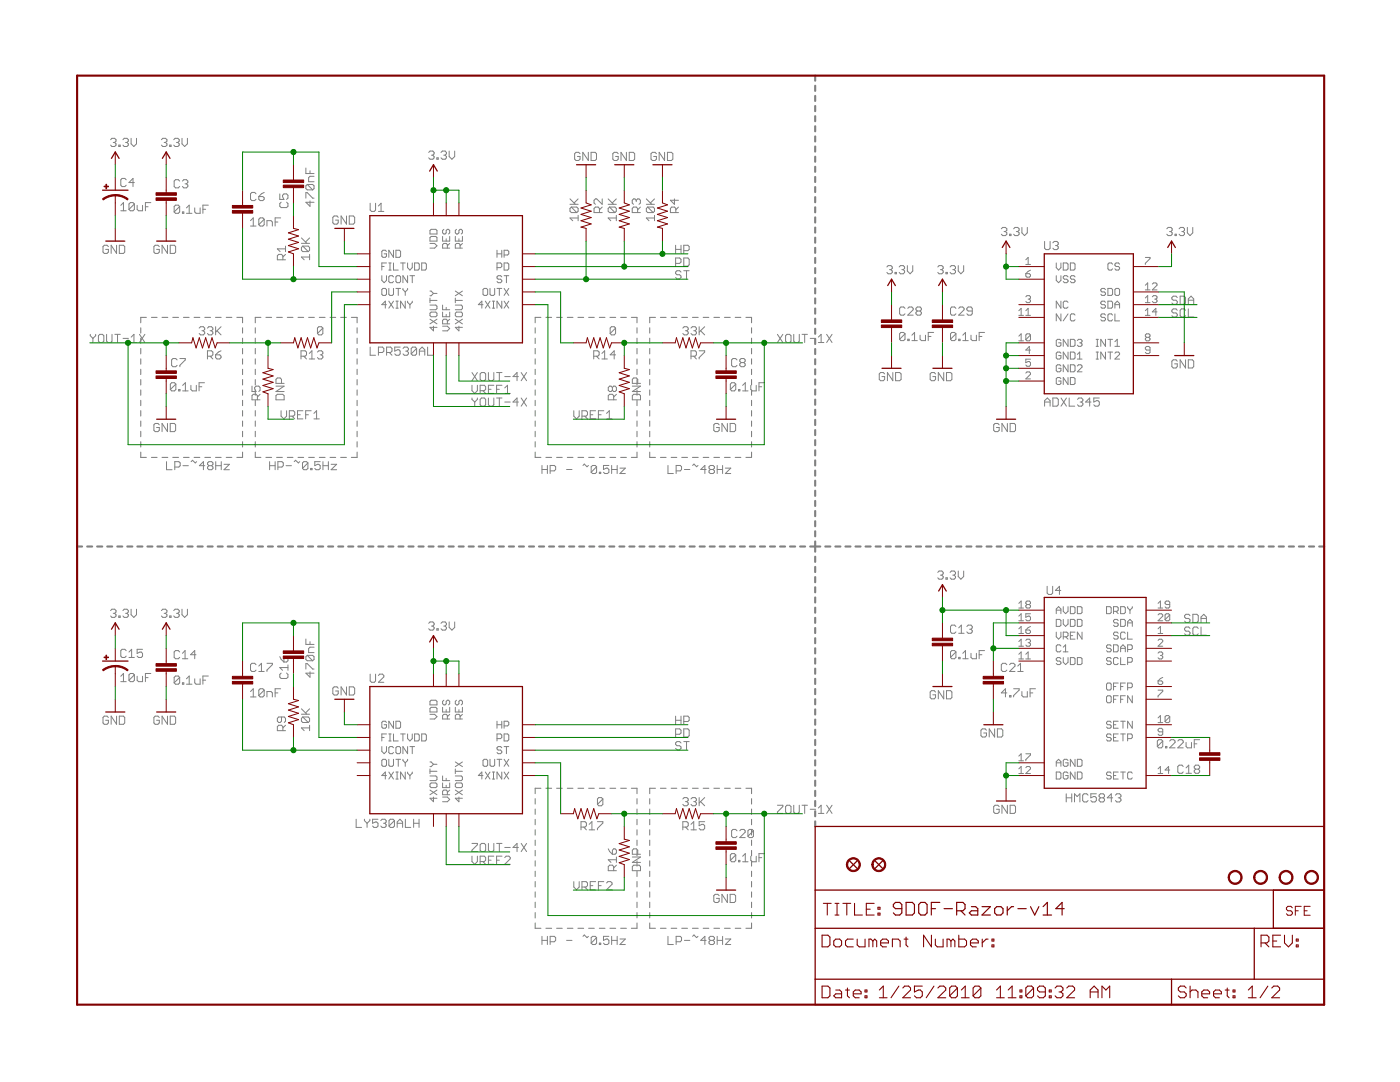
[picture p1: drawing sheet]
<svg xmlns="http://www.w3.org/2000/svg" width="279mm" height="216mm" viewBox="0 0 279 216" stroke-linecap="round" stroke-linejoin="round" font-family="sans-serif">
<g fill="#808080" stroke="#808080" stroke-width=".21">
<path d="M50.9 63.3v1.1z"/>
<path d="M50.9 65.4v1.1z"/>
<path d="M50.9 67.5v1z"/>
<path d="M50.9 69.5v1.1z"/>
<path d="M50.9 71.6v1.1z"/>
<path d="M50.9 73.7v1z"/>
<path d="M50.9 75.7v1.1z"/>
<path d="M50.9 77.8v1.1z"/>
<path d="M50.9 79.9v1z"/>
<path d="M50.9 81.9v1.1z"/>
<path d="M50.9 84v1.1z"/>
<path d="M50.9 86.1v1z"/>
<path d="M50.9 88.1v1.1z"/>
<path d="M50.9 90.2v1.1z"/>
<path d="M50.9 91.3h1.2z"/>
<path d="M53.1 91.3h1.1z"/>
<path d="M55.2 91.3h1.1z"/>
<path d="M57.3 91.3h1.2z"/>
<path d="M59.5 91.3h1.1z"/>
<path d="M61.6 91.3h1.1z"/>
<path d="M63.7 91.3h1.2z"/>
<path d="M65.9 91.3h1.1z"/>
<path d="M68 91.3h1.1z"/>
<path d="M70.1 91.3h1.2z"/>
<path d="M71.3 90.2v1.1z"/>
<path d="M71.3 88.1v1.1z"/>
<path d="M71.3 86.1v1z"/>
<path d="M71.3 84v1.1z"/>
<path d="M71.3 81.9v1.1z"/>
<path d="M71.3 79.9v1z"/>
<path d="M71.3 77.8v1.1z"/>
<path d="M71.3 75.7v1.1z"/>
<path d="M71.3 73.7v1z"/>
<path d="M71.3 71.6v1.1z"/>
<path d="M71.3 69.5v1.1z"/>
<path d="M71.3 67.5v1z"/>
<path d="M71.3 65.4v1.1z"/>
<path d="M71.3 63.3v1.1z"/>
<path d="M70.1 63.3h1.2z"/>
<path d="M68 63.3h1.1z"/>
<path d="M65.9 63.3h1.1z"/>
<path d="M63.7 63.3h1.2z"/>
<path d="M61.6 63.3h1.1z"/>
<path d="M59.5 63.3h1.1z"/>
<path d="M57.3 63.3h1.2z"/>
<path d="M55.2 63.3h1.1z"/>
<path d="M53.1 63.3h1.1z"/>
<path d="M50.9 63.3h1.2z"/>
<path d="M48.4 63.3v1.1z"/>
<path d="M48.4 65.4v1.1z"/>
<path d="M48.4 67.5v1z"/>
<path d="M48.4 69.5v1.1z"/>
<path d="M48.4 71.6v1.1z"/>
<path d="M48.4 73.7v1z"/>
<path d="M48.4 75.7v1.1z"/>
<path d="M48.4 77.8v1.1z"/>
<path d="M48.4 79.9v1z"/>
<path d="M48.4 81.9v1.1z"/>
<path d="M48.4 84v1.1z"/>
<path d="M48.4 86.1v1z"/>
<path d="M48.4 88.1v1.1z"/>
<path d="M48.4 90.2v1.1z"/>
<path d="M47.3 91.3h1.1z"/>
<path d="M45.1 91.3h1.2z"/>
<path d="M43 91.3h1.1z"/>
<path d="M40.9 91.3h1.1z"/>
<path d="M38.7 91.3h1.2z"/>
<path d="M36.6 91.3h1.1z"/>
<path d="M34.5 91.3h1.1z"/>
<path d="M32.3 91.3h1.2z"/>
<path d="M30.2 91.3h1.1z"/>
<path d="M28.1 91.3h1.1z"/>
<path d="M28.1 90.2v1.1z"/>
<path d="M28.1 88.1v1.1z"/>
<path d="M28.1 86.1v1z"/>
<path d="M28.1 84v1.1z"/>
<path d="M28.1 81.9v1.1z"/>
<path d="M28.1 79.9v1z"/>
<path d="M28.1 77.8v1.1z"/>
<path d="M28.1 75.7v1.1z"/>
<path d="M28.1 73.7v1z"/>
<path d="M28.1 71.6v1.1z"/>
<path d="M28.1 69.5v1.1z"/>
<path d="M28.1 67.5v1z"/>
<path d="M28.1 65.4v1.1z"/>
<path d="M28.1 63.3v1.1z"/>
<path d="M28.1 63.3h1.1z"/>
<path d="M30.2 63.3h1.1z"/>
<path d="M32.3 63.3h1.2z"/>
<path d="M34.5 63.3h1.1z"/>
<path d="M36.6 63.3h1.1z"/>
<path d="M38.7 63.3h1.2z"/>
<path d="M40.9 63.3h1.1z"/>
<path d="M43 63.3h1.1z"/>
<path d="M45.1 63.3h1.2z"/>
<path d="M47.3 63.3h1.1z"/>
<path d="M127.1 63.3v1.1z"/>
<path d="M127.1 65.4v1.1z"/>
<path d="M127.1 67.5v1z"/>
<path d="M127.1 69.5v1.1z"/>
<path d="M127.1 71.6v1.1z"/>
<path d="M127.1 73.7v1z"/>
<path d="M127.1 75.7v1.1z"/>
<path d="M127.1 77.8v1.1z"/>
<path d="M127.1 79.9v1z"/>
<path d="M127.1 81.9v1.1z"/>
<path d="M127.1 84v1.1z"/>
<path d="M127.1 86.1v1z"/>
<path d="M127.1 88.1v1.1z"/>
<path d="M127.1 90.2v1.1z"/>
<path d="M126 91.3h1.1z"/>
<path d="M123.9 91.3h1.1z"/>
<path d="M121.7 91.3h1.2z"/>
<path d="M119.6 91.3h1.1z"/>
<path d="M117.5 91.3h1.1z"/>
<path d="M115.3 91.3h1.2z"/>
<path d="M113.2 91.3h1.1z"/>
<path d="M111.1 91.3h1.1z"/>
<path d="M108.9 91.3h1.2z"/>
<path d="M106.8 91.3h1.1z"/>
<path d="M106.8 90.2v1.1z"/>
<path d="M106.8 88.1v1.1z"/>
<path d="M106.8 86.1v1z"/>
<path d="M106.8 84v1.1z"/>
<path d="M106.8 81.9v1.1z"/>
<path d="M106.8 79.9v1z"/>
<path d="M106.8 77.8v1.1z"/>
<path d="M106.8 75.7v1.1z"/>
<path d="M106.8 73.7v1z"/>
<path d="M106.8 71.6v1.1z"/>
<path d="M106.8 69.5v1.1z"/>
<path d="M106.8 67.5v1z"/>
<path d="M106.8 65.4v1.1z"/>
<path d="M106.8 63.3v1.1z"/>
<path d="M106.8 63.3h1.1z"/>
<path d="M108.9 63.3h1.2z"/>
<path d="M111.1 63.3h1.1z"/>
<path d="M113.2 63.3h1.1z"/>
<path d="M115.3 63.3h1.2z"/>
<path d="M117.5 63.3h1.1z"/>
<path d="M119.6 63.3h1.1z"/>
<path d="M121.7 63.3h1.2z"/>
<path d="M123.9 63.3h1.1z"/>
<path d="M126 63.3h1.1z"/>
<path d="M129.7 63.3v1.1z"/>
<path d="M129.7 65.4v1.1z"/>
<path d="M129.7 67.5v1z"/>
<path d="M129.7 69.5v1.1z"/>
<path d="M129.7 71.6v1.1z"/>
<path d="M129.7 73.7v1z"/>
<path d="M129.7 75.7v1.1z"/>
<path d="M129.7 77.8v1.1z"/>
<path d="M129.7 79.9v1z"/>
<path d="M129.7 81.9v1.1z"/>
<path d="M129.7 84v1.1z"/>
<path d="M129.7 86.1v1z"/>
<path d="M129.7 88.1v1.1z"/>
<path d="M129.7 90.2v1.1z"/>
<path d="M129.7 91.3h1.1z"/>
<path d="M131.8 91.3h1.1z"/>
<path d="M133.9 91.3h1.2z"/>
<path d="M136.1 91.3h1.1z"/>
<path d="M138.2 91.3h1.1z"/>
<path d="M140.3 91.3h1.2z"/>
<path d="M142.5 91.3h1.1z"/>
<path d="M144.6 91.3h1.1z"/>
<path d="M146.7 91.3h1.1z"/>
<path d="M148.9 91.3h1.1z"/>
<path d="M150 90.2v1.1z"/>
<path d="M150 88.1v1.1z"/>
<path d="M150 86.1v1z"/>
<path d="M150 84v1.1z"/>
<path d="M150 81.9v1.1z"/>
<path d="M150 79.9v1z"/>
<path d="M150 77.8v1.1z"/>
<path d="M150 75.7v1.1z"/>
<path d="M150 73.7v1z"/>
<path d="M150 71.6v1.1z"/>
<path d="M150 69.5v1.1z"/>
<path d="M150 67.5v1z"/>
<path d="M150 65.4v1.1z"/>
<path d="M150 63.3v1.1z"/>
<path d="M148.9 63.3h1.1z"/>
<path d="M146.7 63.3h1.1z"/>
<path d="M144.6 63.3h1.1z"/>
<path d="M142.5 63.3h1.1z"/>
<path d="M140.3 63.3h1.2z"/>
<path d="M138.2 63.3h1.1z"/>
<path d="M136.1 63.3h1.1z"/>
<path d="M133.9 63.3h1.2z"/>
<path d="M131.8 63.3h1.1z"/>
<path d="M129.7 63.3h1.1z"/>
<path d="M127.1 157.3v1.1z"/>
<path d="M127.1 159.4v1z"/>
<path d="M127.1 161.4v1.1z"/>
<path d="M127.1 163.5v1.1z"/>
<path d="M127.1 165.6v1z"/>
<path d="M127.1 167.6v1.1z"/>
<path d="M127.1 169.7v1.1z"/>
<path d="M127.1 171.8v1z"/>
<path d="M127.1 173.8v1.1z"/>
<path d="M127.1 175.9v1.1z"/>
<path d="M127.1 178v1z"/>
<path d="M127.1 180v1.1z"/>
<path d="M127.1 182.1v1.1z"/>
<path d="M127.1 184.2v1z"/>
<path d="M126 185.2h1.1z"/>
<path d="M123.9 185.2h1.1z"/>
<path d="M121.7 185.2h1.2z"/>
<path d="M119.6 185.2h1.1z"/>
<path d="M117.5 185.2h1.1z"/>
<path d="M115.3 185.2h1.2z"/>
<path d="M113.2 185.2h1.1z"/>
<path d="M111.1 185.2h1.1z"/>
<path d="M108.9 185.2h1.2z"/>
<path d="M106.8 185.2h1.1z"/>
<path d="M106.8 184.2v1z"/>
<path d="M106.8 182.1v1.1z"/>
<path d="M106.8 180v1.1z"/>
<path d="M106.8 178v1z"/>
<path d="M106.8 175.9v1.1z"/>
<path d="M106.8 173.8v1.1z"/>
<path d="M106.8 171.8v1z"/>
<path d="M106.8 169.7v1.1z"/>
<path d="M106.8 167.6v1.1z"/>
<path d="M106.8 165.6v1z"/>
<path d="M106.8 163.5v1.1z"/>
<path d="M106.8 161.4v1.1z"/>
<path d="M106.8 159.4v1z"/>
<path d="M106.8 157.3v1.1z"/>
<path d="M106.8 157.3h1.1z"/>
<path d="M108.9 157.3h1.2z"/>
<path d="M111.1 157.3h1.1z"/>
<path d="M113.2 157.3h1.1z"/>
<path d="M115.3 157.3h1.2z"/>
<path d="M117.5 157.3h1.1z"/>
<path d="M119.6 157.3h1.1z"/>
<path d="M121.7 157.3h1.2z"/>
<path d="M123.9 157.3h1.1z"/>
<path d="M126 157.3h1.1z"/>
<path d="M129.7 157.3v1.1z"/>
<path d="M129.7 159.4v1z"/>
<path d="M129.7 161.4v1.1z"/>
<path d="M129.7 163.5v1.1z"/>
<path d="M129.7 165.6v1z"/>
<path d="M129.7 167.6v1.1z"/>
<path d="M129.7 169.7v1.1z"/>
<path d="M129.7 171.8v1z"/>
<path d="M129.7 173.8v1.1z"/>
<path d="M129.7 175.9v1.1z"/>
<path d="M129.7 178v1z"/>
<path d="M129.7 180v1.1z"/>
<path d="M129.7 182.1v1.1z"/>
<path d="M129.7 184.2v1z"/>
<path d="M129.7 185.2h1.1z"/>
<path d="M131.8 185.2h1.1z"/>
<path d="M133.9 185.2h1.2z"/>
<path d="M136.1 185.2h1.1z"/>
<path d="M138.2 185.2h1.1z"/>
<path d="M140.3 185.2h1.2z"/>
<path d="M142.5 185.2h1.1z"/>
<path d="M144.6 185.2h1.1z"/>
<path d="M146.7 185.2h1.1z"/>
<path d="M148.9 185.2h1.1z"/>
<path d="M150 184.2v1z"/>
<path d="M150 182.1v1.1z"/>
<path d="M150 180v1.1z"/>
<path d="M150 178v1z"/>
<path d="M150 175.9v1.1z"/>
<path d="M150 173.8v1.1z"/>
<path d="M150 171.8v1z"/>
<path d="M150 169.7v1.1z"/>
<path d="M150 167.6v1.1z"/>
<path d="M150 165.6v1z"/>
<path d="M150 163.5v1.1z"/>
<path d="M150 161.4v1.1z"/>
<path d="M150 159.4v1z"/>
<path d="M150 157.3v1.1z"/>
<path d="M148.9 157.3h1.1z"/>
<path d="M146.7 157.3h1.1z"/>
<path d="M144.6 157.3h1.1z"/>
<path d="M142.5 157.3h1.1z"/>
<path d="M140.3 157.3h1.2z"/>
<path d="M138.2 157.3h1.1z"/>
<path d="M136.1 157.3h1.1z"/>
<path d="M133.9 157.3h1.2z"/>
<path d="M131.8 157.3h1.1z"/>
<path d="M129.7 157.3h1.1z"/>
</g>
<g fill="#808080" stroke="#808080" stroke-width=".2">
<path d="M33.2 92.1v1.6z"/>
<path d="M33.2 93.7h1.1z"/>
<path d="M34.9 92.1v1.6z"/>
<path d="M34.9 92.1h.8z"/>
<path d="M35.7 92.1l.3 .3z"/>
<path d="M36 92.4v.5z"/>
<path d="M36 92.9l-.3 .3z"/>
<path d="M34.9 93.2h.8z"/>
<path d="M36.5 92.9h1.1z"/>
<path d="M38.1 92.1l.3-.3z"/>
<path d="M38.4 91.8l.6 .6z"/>
<path d="M39 92.4l.2-.3z"/>
<path d="M40.6 92.1v1.6z"/>
<path d="M40.6 92.1l-.8 .8z"/>
<path d="M39.8 92.9h1.1z"/>
<path d="M41.4 92.4l.3-.3z"/>
<path d="M41.7 92.1h.5z"/>
<path d="M42.2 92.1l.3 .3z"/>
<path d="M42.5 92.4v.2z"/>
<path d="M42.5 92.6l-.3 .3z"/>
<path d="M42.2 92.9l.3 .3z"/>
<path d="M42.5 93.2v.3z"/>
<path d="M42.5 93.5l-.3 .2z"/>
<path d="M41.7 93.7h.5z"/>
<path d="M41.4 93.5l.3 .2z"/>
<path d="M41.4 93.2v.3z"/>
<path d="M41.4 93.2l.3-.3z"/>
<path d="M41.4 92.6l.3 .3z"/>
<path d="M41.4 92.4v.2z"/>
<path d="M41.7 92.9h.5z"/>
<path d="M43.1 92.1v1.6z"/>
<path d="M43.1 92.9h1.1z"/>
<path d="M44.2 92.1v1.6z"/>
<path d="M44.7 92.6h1.1z"/>
<path d="M45.8 92.6l-1.1 1.1z"/>
<path d="M44.7 93.7h1.1z"/>
<path d="M53.8 92.1v1.6z"/>
<path d="M53.8 92.9h1.1z"/>
<path d="M54.9 92.1v1.6z"/>
<path d="M55.5 92.1v1.6z"/>
<path d="M55.5 92.1h.8z"/>
<path d="M56.3 92.1l.2 .3z"/>
<path d="M56.5 92.4v.5z"/>
<path d="M56.5 92.9l-.2 .3z"/>
<path d="M55.5 93.2h.8z"/>
<path d="M57.1 92.9h1.1z"/>
<path d="M58.7 92.1l.3-.3z"/>
<path d="M59 91.8l.5 .6z"/>
<path d="M59.5 92.4l.3-.3z"/>
<path d="M60.4 92.4v1.1z"/>
<path d="M60.4 92.4l.2-.3z"/>
<path d="M60.6 92.1h.6z"/>
<path d="M61.2 92.1l.2 .3z"/>
<path d="M61.4 92.4v1.1z"/>
<path d="M61.2 93.7l.2-.2z"/>
<path d="M60.6 93.7h.6z"/>
<path d="M60.4 93.5l.2 .2z"/>
<path d="M61.4 92.4l-1 1.1z"/>
<path d="M62 93.5v.2z"/>
<path d="M62 93.5h.3z"/>
<path d="M62.3 93.5v.2z"/>
<path d="M62 93.7h.3z"/>
<path d="M62.8 92.1h1.1z"/>
<path d="M62.8 92.1v.8z"/>
<path d="M62.8 92.9l.6-.3z"/>
<path d="M63.4 92.6h.2z"/>
<path d="M63.6 92.6l.3 .3z"/>
<path d="M63.9 92.9v.6z"/>
<path d="M63.6 93.7l.3-.2z"/>
<path d="M63.1 93.7h.5z"/>
<path d="M62.8 93.5l.3 .2z"/>
<path d="M64.5 92.1v1.6z"/>
<path d="M64.5 92.9h1z"/>
<path d="M65.5 92.1v1.6z"/>
<path d="M66.1 92.6h1.1z"/>
<path d="M66.1 93.7l1.1-1.1z"/>
<path d="M66.1 93.7h1.1z"/>
<path d="M108.2 92.9v1.6z"/>
<path d="M108.2 93.7h1z"/>
<path d="M109.2 92.9v1.6z"/>
<path d="M109.8 92.9v1.6z"/>
<path d="M109.8 92.9h.8z"/>
<path d="M110.6 92.9l.3 .2z"/>
<path d="M110.9 93.1v.6z"/>
<path d="M110.9 93.7l-.3 .3z"/>
<path d="M109.8 94h.8z"/>
<path d="M113.1 93.7h1.1z"/>
<path d="M116.6 92.6l-.2 .3z"/>
<path d="M116.6 92.6l.6 .5z"/>
<path d="M117.2 93.1l.2-.2z"/>
<path d="M118 93.1v1.1z"/>
<path d="M118 93.1l.3-.2z"/>
<path d="M118.3 92.9h.5z"/>
<path d="M118.8 92.9l.3 .2z"/>
<path d="M119.1 93.1v1.1z"/>
<path d="M118.8 94.5l.3-.3z"/>
<path d="M118.3 94.5h.5z"/>
<path d="M118 94.2l.3 .3z"/>
<path d="M119.1 93.1l-1.1 1.1z"/>
<path d="M119.6 94.2v.3z"/>
<path d="M119.6 94.2h.3z"/>
<path d="M119.9 94.2v.3z"/>
<path d="M119.6 94.5h.3z"/>
<path d="M120.4 92.9h1.1z"/>
<path d="M120.4 92.9v.8z"/>
<path d="M120.4 93.7l.6-.3z"/>
<path d="M121 93.4h.2z"/>
<path d="M121.2 93.4l.3 .3z"/>
<path d="M121.5 93.7v.5z"/>
<path d="M121.2 94.5l.3-.3z"/>
<path d="M120.7 94.5h.5z"/>
<path d="M120.4 94.2l.3 .3z"/>
<path d="M122.1 92.9v1.6z"/>
<path d="M122.1 93.7h1.1z"/>
<path d="M123.2 92.9v1.6z"/>
<path d="M123.7 93.4h1.1z"/>
<path d="M124.8 93.4l-1.1 1.1z"/>
<path d="M123.7 94.5h1.1z"/>
<path d="M133.3 92.9v1.6z"/>
<path d="M133.3 94.5h1.1z"/>
<path d="M134.9 92.9v1.6z"/>
<path d="M134.9 92.9h.9z"/>
<path d="M135.8 92.9l.2 .2z"/>
<path d="M136 93.1v.6z"/>
<path d="M136 93.7l-.2 .3z"/>
<path d="M134.9 94h.9z"/>
<path d="M136.6 93.7h1.1z"/>
<path d="M138.2 92.9l.3-.3z"/>
<path d="M138.5 92.6l.5 .5z"/>
<path d="M139 93.1l.3-.2z"/>
<path d="M140.7 92.9v1.6z"/>
<path d="M139.8 93.7l.9-.8z"/>
<path d="M139.8 93.7h1.1z"/>
<path d="M141.5 93.1l.3-.2z"/>
<path d="M141.8 92.9h.5z"/>
<path d="M142.3 92.9l.3 .2z"/>
<path d="M142.6 93.1v.3z"/>
<path d="M142.6 93.4l-.3 .3z"/>
<path d="M142.3 93.7l.3 .3z"/>
<path d="M142.6 94v.2z"/>
<path d="M142.3 94.5l.3-.3z"/>
<path d="M141.8 94.5h.5z"/>
<path d="M141.5 94.2l.3 .3z"/>
<path d="M141.5 94v.2z"/>
<path d="M141.8 93.7l-.3 .3z"/>
<path d="M141.5 93.4l.3 .3z"/>
<path d="M141.5 93.1v.3z"/>
<path d="M141.8 93.7h.5z"/>
<path d="M143.1 92.9v1.6z"/>
<path d="M143.1 93.7h1.1z"/>
<path d="M144.2 92.9v1.6z"/>
<path d="M144.8 93.4h1z"/>
<path d="M145.8 93.4l-1 1.1z"/>
<path d="M144.8 94.5h1z"/>
<path d="M108.2 186.8v1.7z"/>
<path d="M108.2 187.6h1z"/>
<path d="M109.2 186.8v1.7z"/>
<path d="M109.8 186.8v1.7z"/>
<path d="M109.8 186.8h.8z"/>
<path d="M110.6 186.8l.3 .3z"/>
<path d="M110.9 187.1v.5z"/>
<path d="M110.9 187.6l-.3 .3z"/>
<path d="M109.8 187.9h.8z"/>
<path d="M113.1 187.6h1.1z"/>
<path d="M116.6 186.6l-.2 .2z"/>
<path d="M116.6 186.6l.6 .5z"/>
<path d="M117.2 187.1l.2-.3z"/>
<path d="M118 187.1v1.1z"/>
<path d="M118 187.1l.3-.3z"/>
<path d="M118.3 186.8h.5z"/>
<path d="M118.8 186.8l.3 .3z"/>
<path d="M119.1 187.1v1.1z"/>
<path d="M119.1 188.2l-.3 .3z"/>
<path d="M118.3 188.5h.5z"/>
<path d="M118 188.2l.3 .3z"/>
<path d="M119.1 187.1l-1.1 1.1z"/>
<path d="M119.6 188.2v.3z"/>
<path d="M119.6 188.2h.3z"/>
<path d="M119.9 188.2v.3z"/>
<path d="M119.6 188.5h.3z"/>
<path d="M120.4 186.8h1.1z"/>
<path d="M120.4 186.8v.8z"/>
<path d="M120.4 187.6l.6-.2z"/>
<path d="M121 187.4h.2z"/>
<path d="M121.2 187.4l.3 .2z"/>
<path d="M121.5 187.6v.6z"/>
<path d="M121.5 188.2l-.3 .3z"/>
<path d="M120.7 188.5h.5z"/>
<path d="M120.4 188.2l.3 .3z"/>
<path d="M122.1 186.8v1.7z"/>
<path d="M122.1 187.6h1.1z"/>
<path d="M123.2 186.8v1.7z"/>
<path d="M123.7 187.4h1.1z"/>
<path d="M124.8 187.4l-1.1 1.1z"/>
<path d="M123.7 188.5h1.1z"/>
<path d="M133.3 186.8v1.7z"/>
<path d="M133.3 188.5h1.1z"/>
<path d="M134.9 186.8v1.7z"/>
<path d="M134.9 186.8h.9z"/>
<path d="M135.8 186.8l.2 .3z"/>
<path d="M136 187.1v.5z"/>
<path d="M136 187.6l-.2 .3z"/>
<path d="M134.9 187.9h.9z"/>
<path d="M136.6 187.6h1.1z"/>
<path d="M138.2 186.8l.3-.2z"/>
<path d="M138.5 186.6l.5 .5z"/>
<path d="M139 187.1l.3-.3z"/>
<path d="M140.7 186.8v1.7z"/>
<path d="M139.8 187.6l.9-.8z"/>
<path d="M139.8 187.6h1.1z"/>
<path d="M141.5 187.1l.3-.3z"/>
<path d="M141.8 186.8h.5z"/>
<path d="M142.3 186.8l.3 .3z"/>
<path d="M142.6 187.1v.3z"/>
<path d="M142.6 187.4l-.3 .2z"/>
<path d="M142.3 187.6l.3 .3z"/>
<path d="M142.6 187.9v.3z"/>
<path d="M142.6 188.2l-.3 .3z"/>
<path d="M141.8 188.5h.5z"/>
<path d="M141.5 188.2l.3 .3z"/>
<path d="M141.5 187.9v.3z"/>
<path d="M141.8 187.6l-.3 .3z"/>
<path d="M141.5 187.4l.3 .2z"/>
<path d="M141.5 187.1v.3z"/>
<path d="M141.8 187.6h.5z"/>
<path d="M143.1 186.8v1.7z"/>
<path d="M143.1 187.6h1.1z"/>
<path d="M144.2 186.8v1.7z"/>
<path d="M144.8 187.4h1z"/>
<path d="M145.8 187.4l-1 1.1z"/>
<path d="M144.8 188.5h1z"/>
<path d="M34.8 41.2v1.1z"/>
<path d="M35 40.9l-.2 .3z"/>
<path d="M35 40.9h.6z"/>
<path d="M35.6 40.9l.3 .3z"/>
<path d="M35.9 41.2v1.1z"/>
<path d="M35.9 42.3l-.3 .3z"/>
<path d="M35 42.6h.6z"/>
<path d="M34.8 42.3l.2 .3z"/>
<path d="M34.8 42.3l1.1-1.1z"/>
<path d="M36.4 42.3v.3z"/>
<path d="M36.4 42.3h.3z"/>
<path d="M36.7 42.3v.3z"/>
<path d="M36.4 42.6h.3z"/>
<path d="M37.2 41.5l.6-.6z"/>
<path d="M37.8 40.9v1.7z"/>
<path d="M37.2 42.6h1.1z"/>
<path d="M38.9 41.5v.8z"/>
<path d="M38.9 42.3l.2 .3z"/>
<path d="M39.1 42.6h.8z"/>
<path d="M39.9 41.5v1.1z"/>
<path d="M40.5 40.9v1.7z"/>
<path d="M40.5 40.9h1.1z"/>
<path d="M40.5 41.8h.5z"/>
<path d="M24.6 40.4l-.5 .6z"/>
<path d="M24.6 40.4v1.7z"/>
<path d="M24.1 42.1h1.1z"/>
<path d="M25.7 40.7v1.1z"/>
<path d="M25.7 40.7l.3-.3z"/>
<path d="M26 40.4h.5z"/>
<path d="M26.5 40.4l.3 .3z"/>
<path d="M26.8 40.7v1.1z"/>
<path d="M26.8 41.8l-.3 .3z"/>
<path d="M26 42.1h.5z"/>
<path d="M25.7 41.8l.3 .3z"/>
<path d="M26.8 40.7l-1.1 1.1z"/>
<path d="M27.4 41v.8z"/>
<path d="M27.4 41.8l.2 .3z"/>
<path d="M27.6 42.1h.8z"/>
<path d="M28.4 41v1.1z"/>
<path d="M29 40.4v1.7z"/>
<path d="M29 40.4h1.1z"/>
<path d="M29 41.3h.5z"/>
<path d="M85.6 30.4l.2-.3z"/>
<path d="M85.8 30.1h.6z"/>
<path d="M86.4 30.1l.2 .3z"/>
<path d="M86.6 30.4v.3z"/>
<path d="M86.6 30.7l-.2 .3z"/>
<path d="M86.1 31h.3z"/>
<path d="M86.4 31l.2 .2z"/>
<path d="M86.6 31.2v.3z"/>
<path d="M86.6 31.5l-.2 .3z"/>
<path d="M85.8 31.8h.6z"/>
<path d="M85.6 31.5l.2 .3z"/>
<path d="M87.2 31.5v.3z"/>
<path d="M87.2 31.5h.3z"/>
<path d="M87.5 31.5v.3z"/>
<path d="M87.2 31.8h.3z"/>
<path d="M88 30.4l.3-.3z"/>
<path d="M88.3 30.1h.5z"/>
<path d="M88.8 30.1l.3 .3z"/>
<path d="M89.1 30.4v.3z"/>
<path d="M89.1 30.7l-.3 .3z"/>
<path d="M88.6 31h.2z"/>
<path d="M88.8 31l.3 .2z"/>
<path d="M89.1 31.2v.3z"/>
<path d="M89.1 31.5l-.3 .3z"/>
<path d="M88.3 31.8h.5z"/>
<path d="M88 31.5l.3 .3z"/>
<path d="M89.6 30.1v1.1z"/>
<path d="M89.6 31.2l.6 .6z"/>
<path d="M90.2 31.8l.5-.6z"/>
<path d="M90.7 30.1v1.1z"/>
<path d="M67.2 43.1l.3 .3z"/>
<path d="M66.7 43.1h.5z"/>
<path d="M66.7 43.1l-.3 .3z"/>
<path d="M66.4 43.4v1z"/>
<path d="M66.4 44.4l.3 .3z"/>
<path d="M66.7 44.7h.5z"/>
<path d="M67.5 44.4l-.3 .3z"/>
<path d="M67.5 43.9v.5z"/>
<path d="M67 43.9h.5z"/>
<path d="M68.1 43.1v1.6z"/>
<path d="M68.1 43.1l1.1 1.6z"/>
<path d="M69.2 43.1v1.6z"/>
<path d="M69.7 43.1v1.6z"/>
<path d="M69.7 44.7h.8z"/>
<path d="M70.5 44.7l.3-.3z"/>
<path d="M70.8 43.4v1z"/>
<path d="M70.5 43.1l.3 .3z"/>
<path d="M69.7 43.1h.8z"/>
<path d="M61 40.4h1.7z"/>
<path d="M61 40.4l.9 .8z"/>
<path d="M61.9 40.1v1.1z"/>
<path d="M61 38.4v1.1z"/>
<path d="M61 38.4h.3z"/>
<path d="M61.3 38.4l1.1 1.1z"/>
<path d="M62.4 39.5h.3z"/>
<path d="M61.3 37.9h1.1z"/>
<path d="M61 37.6l.3 .3z"/>
<path d="M61 37.1v.5z"/>
<path d="M61 37.1l.3-.3z"/>
<path d="M61.3 36.8h1.1z"/>
<path d="M62.4 36.8l.3 .3z"/>
<path d="M62.7 37.1v.5z"/>
<path d="M62.4 37.9l.3-.3z"/>
<path d="M61.3 36.8l1.1 1.1z"/>
<path d="M61.6 36.3h1.1z"/>
<path d="M61.6 35.5v.8z"/>
<path d="M61.6 35.5l.3-.3z"/>
<path d="M61.9 35.2h.8z"/>
<path d="M61 34.6h1.7z"/>
<path d="M61 33.5v1.1z"/>
<path d="M61.9 34.1v.5z"/>
<path d="M50 44l.5-.5z"/>
<path d="M50.5 43.5v1.6z"/>
<path d="M50 45.1h1.1z"/>
<path d="M51.6 43.8v1z"/>
<path d="M51.6 43.8l.3-.3z"/>
<path d="M51.9 43.5h.6z"/>
<path d="M52.5 43.5l.2 .3z"/>
<path d="M52.7 43.8v1z"/>
<path d="M52.7 44.8l-.2 .3z"/>
<path d="M51.9 45.1h.6z"/>
<path d="M51.6 44.8l.3 .3z"/>
<path d="M51.6 44.8l1.1-1z"/>
<path d="M53.3 44v1.1z"/>
<path d="M53.3 44h.8z"/>
<path d="M54.1 44l.3 .3z"/>
<path d="M54.4 44.3v.8z"/>
<path d="M54.9 43.5v1.6z"/>
<path d="M54.9 43.5h1.1z"/>
<path d="M54.9 44.3h.6z"/>
<path d="M60.2 51.3l.5 .5z"/>
<path d="M60.2 51.3h1.6z"/>
<path d="M61.8 50.8v1z"/>
<path d="M60.4 50.2h1.1z"/>
<path d="M60.2 49.9l.2 .3z"/>
<path d="M60.2 49.4v.5z"/>
<path d="M60.2 49.4l.2-.3z"/>
<path d="M60.4 49.1h1.1z"/>
<path d="M61.5 49.1l.3 .3z"/>
<path d="M61.8 49.4v.5z"/>
<path d="M61.8 49.9l-.3 .3z"/>
<path d="M60.4 49.1l1.1 1.1z"/>
<path d="M60.2 48.6h1.6z"/>
<path d="M60.2 47.5l1 1.1z"/>
<path d="M61 48.3l.8-.8z"/>
<path d="M73.9 69.3v1.6z"/>
<path d="M73.9 70.9h1.1z"/>
<path d="M75.5 69.3v1.6z"/>
<path d="M75.5 69.3h.8z"/>
<path d="M76.3 69.3l.3 .2z"/>
<path d="M76.6 69.5v.6z"/>
<path d="M76.6 70.1l-.3 .2z"/>
<path d="M75.5 70.3h.8z"/>
<path d="M77.2 69.3v1.6z"/>
<path d="M77.2 69.3h.8z"/>
<path d="M78 69.3l.2 .2z"/>
<path d="M78.2 69.5v.6z"/>
<path d="M78.2 70.1l-.2 .2z"/>
<path d="M77.2 70.3h.8z"/>
<path d="M77.7 70.3l.5 .6z"/>
<path d="M78.8 69.3h1.1z"/>
<path d="M78.8 69.3v.8z"/>
<path d="M78.8 70.1l.5-.3z"/>
<path d="M79.3 69.8h.3z"/>
<path d="M79.6 69.8l.3 .3z"/>
<path d="M79.9 70.1v.5z"/>
<path d="M79.9 70.6l-.3 .3z"/>
<path d="M79.1 70.9h.5z"/>
<path d="M78.8 70.6l.3 .3z"/>
<path d="M80.7 69.3l-.3 .2z"/>
<path d="M80.7 69.3h.5z"/>
<path d="M81.2 69.3l.3 .2z"/>
<path d="M81.5 69.5v.3z"/>
<path d="M81.2 70.1l.3-.3z"/>
<path d="M81 70.1h.2z"/>
<path d="M81.2 70.1l.3 .2z"/>
<path d="M81.5 70.3v.3z"/>
<path d="M81.5 70.6l-.3 .3z"/>
<path d="M80.7 70.9h.5z"/>
<path d="M80.4 70.6l.3 .3z"/>
<path d="M82.1 69.5v1.1z"/>
<path d="M82.3 69.3l-.2 .2z"/>
<path d="M82.3 69.3h.6z"/>
<path d="M82.9 69.3l.2 .2z"/>
<path d="M83.1 69.5v1.1z"/>
<path d="M83.1 70.6l-.2 .3z"/>
<path d="M82.3 70.9h.6z"/>
<path d="M82.1 70.6l.2 .3z"/>
<path d="M82.1 70.6l1-1.1z"/>
<path d="M83.7 69.8v1.1z"/>
<path d="M83.7 69.8l.5-.5z"/>
<path d="M84.2 69.3l.6 .5z"/>
<path d="M84.8 69.8v1.1z"/>
<path d="M83.7 70.1h1.1z"/>
<path d="M85.3 69.3v1.6z"/>
<path d="M85.3 70.9h1.1z"/>
<path d="M113.7 43.5l.6 .5z"/>
<path d="M113.7 43.5h1.7z"/>
<path d="M115.4 43v1z"/>
<path d="M114 42.4h1.1z"/>
<path d="M113.7 42.1l.3 .3z"/>
<path d="M113.7 41.6v.5z"/>
<path d="M113.7 41.6l.3-.3z"/>
<path d="M114 41.3h1.1z"/>
<path d="M115.1 41.3l.3 .3z"/>
<path d="M115.4 41.6v.5z"/>
<path d="M115.4 42.1l-.3 .3z"/>
<path d="M114 41.3l1.1 1.1z"/>
<path d="M113.7 40.8h1.7z"/>
<path d="M113.7 39.7l1.1 1.1z"/>
<path d="M115.4 39.7l-.8 .8z"/>
<path d="M121.4 43.5l.5 .5z"/>
<path d="M121.4 43.5h1.6z"/>
<path d="M123 43v1z"/>
<path d="M121.6 42.4h1.1z"/>
<path d="M121.4 42.1l.2 .3z"/>
<path d="M121.4 41.6v.5z"/>
<path d="M121.4 41.6l.2-.3z"/>
<path d="M121.6 41.3h1.1z"/>
<path d="M122.7 41.3l.3 .3z"/>
<path d="M123 41.6v.5z"/>
<path d="M123 42.1l-.3 .3z"/>
<path d="M121.6 41.3l1.1 1.1z"/>
<path d="M121.4 40.8h1.6z"/>
<path d="M121.4 39.7l1 1.1z"/>
<path d="M123 39.7l-.8 .8z"/>
<path d="M129 43.5l.5 .5z"/>
<path d="M129 43.5h1.6z"/>
<path d="M130.6 43v1z"/>
<path d="M129.3 42.4h1z"/>
<path d="M129 42.1l.3 .3z"/>
<path d="M129 41.6v.5z"/>
<path d="M129 41.6l.3-.3z"/>
<path d="M129.3 41.3h1z"/>
<path d="M130.3 41.3l.3 .3z"/>
<path d="M130.6 41.6v.5z"/>
<path d="M130.6 42.1l-.3 .3z"/>
<path d="M129.3 41.3l1 1.1z"/>
<path d="M129 40.8h1.6z"/>
<path d="M129 39.7l1.1 1.1z"/>
<path d="M129.8 40.5l.8-.8z"/>
<path d="M115.5 30.4l.3 .3z"/>
<path d="M115 30.4h.5z"/>
<path d="M115 30.4l-.3 .3z"/>
<path d="M114.7 30.7v1z"/>
<path d="M114.7 31.7l.3 .3z"/>
<path d="M115 32h.5z"/>
<path d="M115.5 32l.3-.3z"/>
<path d="M115.8 31.2v.5z"/>
<path d="M115.2 31.2h.6z"/>
<path d="M116.3 30.4v1.6z"/>
<path d="M116.3 30.4l1.1 1.6z"/>
<path d="M117.4 30.4v1.6z"/>
<path d="M118 30.4v1.6z"/>
<path d="M118 32h.8z"/>
<path d="M118.8 32l.2-.3z"/>
<path d="M119 30.7v1z"/>
<path d="M118.8 30.4l.2 .3z"/>
<path d="M118 30.4h.8z"/>
<path d="M123.1 30.4l.3 .3z"/>
<path d="M122.6 30.4h.5z"/>
<path d="M122.6 30.4l-.3 .3z"/>
<path d="M122.3 30.7v1z"/>
<path d="M122.3 31.7l.3 .3z"/>
<path d="M122.6 32h.5z"/>
<path d="M123.1 32l.3-.3z"/>
<path d="M123.4 31.2v.5z"/>
<path d="M122.9 31.2h.5z"/>
<path d="M123.9 30.4v1.6z"/>
<path d="M123.9 30.4l1.1 1.6z"/>
<path d="M125 30.4v1.6z"/>
<path d="M125.6 30.4v1.6z"/>
<path d="M125.6 32h.8z"/>
<path d="M126.4 32l.3-.3z"/>
<path d="M126.7 30.7v1z"/>
<path d="M126.4 30.4l.3 .3z"/>
<path d="M125.6 30.4h.8z"/>
<path d="M130.7 30.4l.3 .3z"/>
<path d="M130.2 30.4h.5z"/>
<path d="M130.2 30.4l-.3 .3z"/>
<path d="M129.9 30.7v1z"/>
<path d="M129.9 31.7l.3 .3z"/>
<path d="M130.2 32h.5z"/>
<path d="M130.7 32l.3-.3z"/>
<path d="M131 31.2v.5z"/>
<path d="M130.5 31.2h.5z"/>
<path d="M131.6 30.4v1.6z"/>
<path d="M131.6 30.4l1 1.6z"/>
<path d="M132.6 30.4v1.6z"/>
<path d="M133.2 30.4v1.6z"/>
<path d="M133.2 32h.8z"/>
<path d="M134 32l.3-.3z"/>
<path d="M134.3 30.7v1z"/>
<path d="M134 30.4l.3 .3z"/>
<path d="M133.2 30.4h.8z"/>
<path d="M32.2 27.9l.3-.3z"/>
<path d="M32.5 27.6h.5z"/>
<path d="M33 27.6l.3 .3z"/>
<path d="M33.3 27.9v.3z"/>
<path d="M33.3 28.2l-.3 .2z"/>
<path d="M32.8 28.4h.2z"/>
<path d="M33 28.4l.3 .3z"/>
<path d="M33.3 28.7v.3z"/>
<path d="M33.3 29l-.3 .2z"/>
<path d="M32.5 29.2h.5z"/>
<path d="M32.2 29l.3 .2z"/>
<path d="M33.9 29v.2z"/>
<path d="M33.9 29h.2z"/>
<path d="M34.1 29v.2z"/>
<path d="M33.9 29.2h.2z"/>
<path d="M34.7 27.9l.2-.3z"/>
<path d="M34.9 27.6h.6z"/>
<path d="M35.5 27.6l.3 .3z"/>
<path d="M35.8 27.9v.3z"/>
<path d="M35.8 28.2l-.3 .2z"/>
<path d="M35.2 28.4h.3z"/>
<path d="M35.5 28.4l.3 .3z"/>
<path d="M35.8 28.7v.3z"/>
<path d="M35.8 29l-.3 .2z"/>
<path d="M34.9 29.2h.6z"/>
<path d="M34.7 29l.2 .2z"/>
<path d="M36.3 27.6v1.1z"/>
<path d="M36.3 28.7l.6 .5z"/>
<path d="M36.9 29.2l.5-.5z"/>
<path d="M37.4 27.6v1.1z"/>
<path d="M22.3 27.6l-.2 .3z"/>
<path d="M22.3 27.6h.6z"/>
<path d="M22.9 27.6l.3 .3z"/>
<path d="M23.2 27.9v.3z"/>
<path d="M23.2 28.2l-.3 .2z"/>
<path d="M22.6 28.4h.3z"/>
<path d="M22.9 28.4l.3 .3z"/>
<path d="M23.2 28.7v.3z"/>
<path d="M23.2 29l-.3 .2z"/>
<path d="M22.3 29.2h.6z"/>
<path d="M22.1 29l.2 .2z"/>
<path d="M23.7 29v.2z"/>
<path d="M23.7 29h.3z"/>
<path d="M24 29v.2z"/>
<path d="M23.7 29.2h.3z"/>
<path d="M24.8 27.6l-.3 .3z"/>
<path d="M24.8 27.6h.5z"/>
<path d="M25.3 27.6l.3 .3z"/>
<path d="M25.6 27.9v.3z"/>
<path d="M25.6 28.2l-.3 .2z"/>
<path d="M25.1 28.4h.2z"/>
<path d="M25.3 28.4l.3 .3z"/>
<path d="M25.6 28.7v.3z"/>
<path d="M25.6 29l-.3 .2z"/>
<path d="M24.8 29.2h.5z"/>
<path d="M24.5 29l.3 .2z"/>
<path d="M26.2 27.6v1.1z"/>
<path d="M26.2 28.7l.5 .5z"/>
<path d="M27.2 28.7l-.5 .5z"/>
<path d="M27.2 27.6v1.1z"/>
<path d="M21.4 48.9l.2 .3z"/>
<path d="M20.8 48.9h.6z"/>
<path d="M20.8 48.9l-.2 .3z"/>
<path d="M20.6 49.2v1.1z"/>
<path d="M20.6 50.3l.2 .3z"/>
<path d="M20.8 50.6h.6z"/>
<path d="M21.4 50.6l.2-.3z"/>
<path d="M21.6 49.8v.5z"/>
<path d="M21.1 49.8h.5z"/>
<path d="M22.2 48.9v1.7z"/>
<path d="M22.2 48.9l1.1 1.7z"/>
<path d="M23.3 48.9v1.7z"/>
<path d="M23.8 48.9v1.7z"/>
<path d="M23.8 50.6h.8z"/>
<path d="M24.9 50.3l-.3 .3z"/>
<path d="M24.9 49.2v1.1z"/>
<path d="M24.6 48.9l.3 .3z"/>
<path d="M23.8 48.9h.8z"/>
<path d="M31.5 48.9l.3 .3z"/>
<path d="M31 48.9h.5z"/>
<path d="M31 48.9l-.3 .3z"/>
<path d="M30.7 49.2v1.1z"/>
<path d="M30.7 50.3l.3 .3z"/>
<path d="M31 50.6h.5z"/>
<path d="M31.5 50.6l.3-.3z"/>
<path d="M31.8 49.8v.5z"/>
<path d="M31.2 49.8h.6z"/>
<path d="M32.3 48.9v1.7z"/>
<path d="M32.3 48.9l1.1 1.7z"/>
<path d="M33.4 48.9v1.7z"/>
<path d="M34 48.9v1.7z"/>
<path d="M34 50.6h.8z"/>
<path d="M35.1 50.3l-.3 .3z"/>
<path d="M35.1 49.2v1.1z"/>
<path d="M34.8 48.9l.3 .3z"/>
<path d="M34 48.9h.8z"/>
<path d="M55.1 79.8h1.6z"/>
<path d="M56.7 79v.8z"/>
<path d="M56.4 78.7l.3 .3z"/>
<path d="M55.4 78.7h1z"/>
<path d="M55.4 78.7l-.3 .3z"/>
<path d="M55.1 79v.8z"/>
<path d="M55.1 78.1h1.6z"/>
<path d="M55.1 78.1l1.6-1.1z"/>
<path d="M55.1 77h1.6z"/>
<path d="M55.1 76.5h1.6z"/>
<path d="M55.1 75.7v.8z"/>
<path d="M55.1 75.7l.3-.3z"/>
<path d="M55.4 75.4h.5z"/>
<path d="M55.9 75.4l.3 .3z"/>
<path d="M56.2 75.7v.8z"/>
<path d="M40 65.2l-.2 .3z"/>
<path d="M40 65.2h.6z"/>
<path d="M40.6 65.2l.3 .3z"/>
<path d="M40.9 65.5v.2z"/>
<path d="M40.6 66l.3-.3z"/>
<path d="M40.3 66h.3z"/>
<path d="M40.6 66l.3 .3z"/>
<path d="M40.9 66.3v.2z"/>
<path d="M40.9 66.5l-.3 .3z"/>
<path d="M40 66.8h.6z"/>
<path d="M39.8 66.5l.2 .3z"/>
<path d="M41.4 65.5l.3-.3z"/>
<path d="M41.7 65.2h.5z"/>
<path d="M42.2 65.2l.3 .3z"/>
<path d="M42.5 65.5v.2z"/>
<path d="M42.2 66l.3-.3z"/>
<path d="M41.9 66h.3z"/>
<path d="M42.2 66l.3 .3z"/>
<path d="M42.5 66.3v.2z"/>
<path d="M42.5 66.5l-.3 .3z"/>
<path d="M41.7 66.8h.5z"/>
<path d="M41.4 66.5l.3 .3z"/>
<path d="M43 65.2v1.6z"/>
<path d="M44.1 65.2l-1.1 1.1z"/>
<path d="M43.3 66l.8 .8z"/>
<path d="M34 76.6v1.1z"/>
<path d="M34 76.6l.3-.2z"/>
<path d="M34.3 76.4h.5z"/>
<path d="M34.8 76.4l.3 .2z"/>
<path d="M35.1 76.6v1.1z"/>
<path d="M34.8 78l.3-.3z"/>
<path d="M34.3 78h.5z"/>
<path d="M34 77.7l.3 .3z"/>
<path d="M34 77.7l1.1-1.1z"/>
<path d="M35.6 77.7v.3z"/>
<path d="M35.6 77.7h.3z"/>
<path d="M35.9 77.7v.3z"/>
<path d="M35.6 78h.3z"/>
<path d="M36.4 76.9l.6-.5z"/>
<path d="M37 76.4v1.6z"/>
<path d="M36.4 78h1.1z"/>
<path d="M38.1 76.9v.8z"/>
<path d="M38.1 77.7l.3 .3z"/>
<path d="M38.4 78h.8z"/>
<path d="M39.2 76.9v1.1z"/>
<path d="M39.7 76.4v1.6z"/>
<path d="M39.7 76.4h1.1z"/>
<path d="M39.7 77.2h.6z"/>
<path d="M31.5 84.5l.3 .3z"/>
<path d="M31 84.5h.5z"/>
<path d="M31 84.5l-.3 .3z"/>
<path d="M30.7 84.8v1.1z"/>
<path d="M30.7 85.9l.3 .2z"/>
<path d="M31 86.1h.5z"/>
<path d="M31.5 86.1l.3-.2z"/>
<path d="M31.8 85.3v.6z"/>
<path d="M31.2 85.3h.6z"/>
<path d="M32.3 84.5v1.6z"/>
<path d="M32.3 84.5l1.1 1.6z"/>
<path d="M33.4 84.5v1.6z"/>
<path d="M34 84.5v1.6z"/>
<path d="M34 86.1h.8z"/>
<path d="M35.1 85.9l-.3 .2z"/>
<path d="M35.1 84.8v1.1z"/>
<path d="M34.8 84.5l.3 .3z"/>
<path d="M34 84.5h.8z"/>
<path d="M136.3 65.5l.2-.3z"/>
<path d="M136.5 65.2h.6z"/>
<path d="M137.1 65.2l.3 .3z"/>
<path d="M137.4 65.5v.2z"/>
<path d="M137.1 66l.3-.3z"/>
<path d="M136.8 66h.3z"/>
<path d="M137.1 66l.3 .3z"/>
<path d="M137.4 66.3v.2z"/>
<path d="M137.4 66.5l-.3 .3z"/>
<path d="M136.5 66.8h.6z"/>
<path d="M136.3 66.5l.2 .3z"/>
<path d="M137.9 65.5l.3-.3z"/>
<path d="M138.2 65.2h.5z"/>
<path d="M138.7 65.2l.3 .3z"/>
<path d="M139 65.5v.2z"/>
<path d="M139 65.7l-.3 .3z"/>
<path d="M138.5 66h.2z"/>
<path d="M138.7 66l.3 .3z"/>
<path d="M139 66.3v.2z"/>
<path d="M139 66.5l-.3 .3z"/>
<path d="M138.2 66.8h.5z"/>
<path d="M137.9 66.5l.3 .3z"/>
<path d="M139.5 65.2v1.6z"/>
<path d="M139.5 66.3l1.1-1.1z"/>
<path d="M139.8 66l.8 .8z"/>
<path d="M126.2 79.8h1.6z"/>
<path d="M127.8 79v.8z"/>
<path d="M127.6 78.7l.2 .3z"/>
<path d="M126.5 78.7h1.1z"/>
<path d="M126.5 78.7l-.3 .3z"/>
<path d="M126.2 79v.8z"/>
<path d="M126.2 78.1h1.6z"/>
<path d="M126.2 78.1l1.6-1.1z"/>
<path d="M126.2 77h1.6z"/>
<path d="M126.2 76.5h1.6z"/>
<path d="M126.2 75.7v.8z"/>
<path d="M126.2 75.7l.3-.3z"/>
<path d="M126.5 75.4h.5z"/>
<path d="M127 75.4l.3 .3z"/>
<path d="M127.3 75.7v.8z"/>
<path d="M145.8 76.6v1.1z"/>
<path d="M145.8 76.6l.2-.2z"/>
<path d="M146 76.4h.6z"/>
<path d="M146.6 76.4l.2 .2z"/>
<path d="M146.8 76.6v1.1z"/>
<path d="M146.8 77.7l-.2 .3z"/>
<path d="M146 78h.6z"/>
<path d="M145.8 77.7l.2 .3z"/>
<path d="M145.8 77.7l1-1.1z"/>
<path d="M147.4 77.7v.3z"/>
<path d="M147.4 77.7h.3z"/>
<path d="M147.7 77.7v.3z"/>
<path d="M147.4 78h.3z"/>
<path d="M148.2 76.9l.5-.5z"/>
<path d="M148.7 76.4v1.6z"/>
<path d="M148.2 78h1.1z"/>
<path d="M149.8 76.9v.8z"/>
<path d="M149.8 77.7l.3 .3z"/>
<path d="M150.1 78h.8z"/>
<path d="M150.9 76.9v1.1z"/>
<path d="M151.5 76.4v1.6z"/>
<path d="M151.5 76.4h1.1z"/>
<path d="M151.5 77.2h.5z"/>
<path d="M143.3 84.5l.2 .3z"/>
<path d="M142.7 84.5h.6z"/>
<path d="M142.7 84.5l-.2 .3z"/>
<path d="M142.5 84.8v1.1z"/>
<path d="M142.5 85.9l.2 .2z"/>
<path d="M142.7 86.1h.6z"/>
<path d="M143.3 86.1l.2-.2z"/>
<path d="M143.5 85.3v.6z"/>
<path d="M143 85.3h.5z"/>
<path d="M144.1 84.5v1.6z"/>
<path d="M144.1 84.5l1.1 1.6z"/>
<path d="M145.2 84.5v1.6z"/>
<path d="M145.7 84.5v1.6z"/>
<path d="M145.7 86.1h.8z"/>
<path d="M146.5 86.1l.3-.2z"/>
<path d="M146.8 84.8v1.1z"/>
<path d="M146.5 84.5l.3 .3z"/>
<path d="M145.7 84.5h.8z"/>
<path d="M34.8 135.2v1z"/>
<path d="M34.8 135.2l.2-.3z"/>
<path d="M35 134.9h.6z"/>
<path d="M35.6 134.9l.3 .3z"/>
<path d="M35.9 135.2v1z"/>
<path d="M35.9 136.2l-.3 .3z"/>
<path d="M35 136.5h.6z"/>
<path d="M34.8 136.2l.2 .3z"/>
<path d="M34.8 136.2l1.1-1z"/>
<path d="M36.4 136.2v.3z"/>
<path d="M36.4 136.2h.3z"/>
<path d="M36.7 136.2v.3z"/>
<path d="M36.4 136.5h.3z"/>
<path d="M37.2 135.4l.6-.5z"/>
<path d="M37.8 134.9v1.6z"/>
<path d="M37.2 136.5h1.1z"/>
<path d="M38.9 135.4v.8z"/>
<path d="M38.9 136.2l.2 .3z"/>
<path d="M39.1 136.5h.8z"/>
<path d="M39.9 135.4v1.1z"/>
<path d="M40.5 134.9v1.6z"/>
<path d="M40.5 134.9h1.1z"/>
<path d="M40.5 135.7h.5z"/>
<path d="M24.6 134.4l-.5 .5z"/>
<path d="M24.6 134.4v1.6z"/>
<path d="M24.1 136h1.1z"/>
<path d="M25.7 134.7v1z"/>
<path d="M25.7 134.7l.3-.3z"/>
<path d="M26 134.4h.5z"/>
<path d="M26.5 134.4l.3 .3z"/>
<path d="M26.8 134.7v1z"/>
<path d="M26.8 135.7l-.3 .3z"/>
<path d="M26 136h.5z"/>
<path d="M25.7 135.7l.3 .3z"/>
<path d="M25.7 135.7l1.1-1z"/>
<path d="M27.4 134.9v.8z"/>
<path d="M27.4 135.7l.2 .3z"/>
<path d="M27.6 136h.8z"/>
<path d="M28.4 134.9v1.1z"/>
<path d="M29 134.4v1.6z"/>
<path d="M29 134.4h1.1z"/>
<path d="M29 135.2h.5z"/>
<path d="M85.6 124.4l.2-.3z"/>
<path d="M85.8 124.1h.6z"/>
<path d="M86.4 124.1l.2 .3z"/>
<path d="M86.6 124.4v.3z"/>
<path d="M86.6 124.7l-.2 .2z"/>
<path d="M86.1 124.9h.3z"/>
<path d="M86.4 124.9l.2 .3z"/>
<path d="M86.6 125.2v.3z"/>
<path d="M86.6 125.5l-.2 .2z"/>
<path d="M85.8 125.7h.6z"/>
<path d="M85.6 125.5l.2 .2z"/>
<path d="M87.2 125.5v.2z"/>
<path d="M87.2 125.5h.3z"/>
<path d="M87.5 125.5v.2z"/>
<path d="M87.2 125.7h.3z"/>
<path d="M88 124.4l.3-.3z"/>
<path d="M88.3 124.1h.5z"/>
<path d="M88.8 124.1l.3 .3z"/>
<path d="M89.1 124.4v.3z"/>
<path d="M89.1 124.7l-.3 .2z"/>
<path d="M88.6 124.9h.2z"/>
<path d="M88.8 124.9l.3 .3z"/>
<path d="M89.1 125.2v.3z"/>
<path d="M89.1 125.5l-.3 .2z"/>
<path d="M88.3 125.7h.5z"/>
<path d="M88 125.5l.3 .2z"/>
<path d="M89.6 124.1v1.1z"/>
<path d="M89.6 125.2l.6 .5z"/>
<path d="M90.2 125.7l.5-.5z"/>
<path d="M90.7 124.1v1.1z"/>
<path d="M67.2 137.1l.3 .2z"/>
<path d="M66.7 137.1h.5z"/>
<path d="M66.7 137.1l-.3 .2z"/>
<path d="M66.4 137.3v1.1z"/>
<path d="M66.4 138.4l.3 .3z"/>
<path d="M66.7 138.7h.5z"/>
<path d="M67.5 138.4l-.3 .3z"/>
<path d="M67.5 137.9v.5z"/>
<path d="M67 137.9h.5z"/>
<path d="M68.1 137.1v1.6z"/>
<path d="M68.1 137.1l1.1 1.6z"/>
<path d="M69.2 137.1v1.6z"/>
<path d="M69.7 137.1v1.6z"/>
<path d="M69.7 138.7h.8z"/>
<path d="M70.5 138.7l.3-.3z"/>
<path d="M70.8 137.3v1.1z"/>
<path d="M70.5 137.1l.3 .2z"/>
<path d="M69.7 137.1h.8z"/>
<path d="M61 134.3h1.7z"/>
<path d="M61 134.3l.9 .8z"/>
<path d="M61.9 134v1.1z"/>
<path d="M61 132.4v1.1z"/>
<path d="M61 132.4h.3z"/>
<path d="M61.3 132.4l1.1 1.1z"/>
<path d="M62.4 133.5h.3z"/>
<path d="M61.3 131.8h1.1z"/>
<path d="M61 131.6l.3 .2z"/>
<path d="M61 131v.6z"/>
<path d="M61 131l.3-.2z"/>
<path d="M61.3 130.8h1.1z"/>
<path d="M62.4 130.8l.3 .2z"/>
<path d="M62.7 131v.6z"/>
<path d="M62.4 131.8l.3-.2z"/>
<path d="M61.3 130.8l1.1 1z"/>
<path d="M61.6 130.2h1.1z"/>
<path d="M61.6 129.4v.8z"/>
<path d="M61.6 129.4l.3-.3z"/>
<path d="M61.9 129.1h.8z"/>
<path d="M61 128.6h1.7z"/>
<path d="M61 127.5v1.1z"/>
<path d="M61.9 128v.6z"/>
<path d="M50 138l.5-.6z"/>
<path d="M50.5 137.4v1.7z"/>
<path d="M50 139.1h1.1z"/>
<path d="M51.6 137.7v1.1z"/>
<path d="M51.6 137.7l.3-.3z"/>
<path d="M51.9 137.4h.6z"/>
<path d="M52.5 137.4l.2 .3z"/>
<path d="M52.7 137.7v1.1z"/>
<path d="M52.7 138.8l-.2 .3z"/>
<path d="M51.9 139.1h.6z"/>
<path d="M51.6 138.8l.3 .3z"/>
<path d="M51.6 138.8l1.1-1.1z"/>
<path d="M53.3 138v1.1z"/>
<path d="M53.3 138h.8z"/>
<path d="M54.1 138l.3 .3z"/>
<path d="M54.4 138.3v.8z"/>
<path d="M54.9 137.4v1.7z"/>
<path d="M54.9 137.4h1.1z"/>
<path d="M54.9 138.3h.6z"/>
<path d="M60.2 145.2l.5 .6z"/>
<path d="M60.2 145.2h1.6z"/>
<path d="M61.8 144.7v1.1z"/>
<path d="M60.4 144.2h1.1z"/>
<path d="M60.2 143.9l.2 .3z"/>
<path d="M60.2 143.3v.6z"/>
<path d="M60.2 143.3l.2-.2z"/>
<path d="M60.4 143.1h1.1z"/>
<path d="M61.5 143.1l.3 .2z"/>
<path d="M61.8 143.3v.6z"/>
<path d="M61.8 143.9l-.3 .3z"/>
<path d="M60.4 143.1l1.1 1.1z"/>
<path d="M60.2 142.5h1.6z"/>
<path d="M60.2 141.4l1 1.1z"/>
<path d="M61.8 141.4l-.8 .9z"/>
<path d="M71.1 163.5v1.6z"/>
<path d="M71.1 165.1h1.1z"/>
<path d="M72.7 163.5v.2z"/>
<path d="M72.7 163.7l.6 .6z"/>
<path d="M73.3 164.3l.5-.6z"/>
<path d="M73.8 163.5v.2z"/>
<path d="M73.3 164.3v.8z"/>
<path d="M74.4 163.5h1z"/>
<path d="M74.4 163.5v.8z"/>
<path d="M74.4 164.3l.5-.3z"/>
<path d="M74.9 164h.3z"/>
<path d="M75.2 164l.2 .3z"/>
<path d="M75.4 164.3v.5z"/>
<path d="M75.4 164.8l-.2 .3z"/>
<path d="M74.6 165.1h.6z"/>
<path d="M74.4 164.8l.2 .3z"/>
<path d="M76 163.7l.3-.2z"/>
<path d="M76.3 163.5h.5z"/>
<path d="M76.8 163.5l.3 .2z"/>
<path d="M77.1 163.7v.3z"/>
<path d="M77.1 164l-.3 .3z"/>
<path d="M76.5 164.3h.3z"/>
<path d="M76.8 164.3l.3 .2z"/>
<path d="M77.1 164.5v.3z"/>
<path d="M77.1 164.8l-.3 .3z"/>
<path d="M76.3 165.1h.5z"/>
<path d="M76 164.8l.3 .3z"/>
<path d="M77.6 163.7v1.1z"/>
<path d="M77.9 163.5l-.3 .2z"/>
<path d="M77.9 163.5h.5z"/>
<path d="M78.4 163.5l.3 .2z"/>
<path d="M78.7 163.7v1.1z"/>
<path d="M78.7 164.8l-.3 .3z"/>
<path d="M77.9 165.1h.5z"/>
<path d="M77.6 164.8l.3 .3z"/>
<path d="M78.7 163.7l-1.1 1.1z"/>
<path d="M79.3 164v1.1z"/>
<path d="M79.3 164l.5-.5z"/>
<path d="M79.8 163.5l.5 .5z"/>
<path d="M80.3 164v1.1z"/>
<path d="M79.3 164.3h1z"/>
<path d="M80.9 163.5v1.6z"/>
<path d="M80.9 165.1h1.1z"/>
<path d="M82.5 163.5v1.6z"/>
<path d="M82.5 164.3h1.1z"/>
<path d="M83.6 163.5v1.6z"/>
<path d="M32.2 121.8l.3-.2z"/>
<path d="M32.5 121.6h.5z"/>
<path d="M33 121.6l.3 .2z"/>
<path d="M33.3 121.8v.3z"/>
<path d="M33 122.4l.3-.3z"/>
<path d="M32.8 122.4h.2z"/>
<path d="M33 122.4l.3 .3z"/>
<path d="M33.3 122.7v.2z"/>
<path d="M33.3 122.9l-.3 .3z"/>
<path d="M32.5 123.2h.5z"/>
<path d="M32.2 122.9l.3 .3z"/>
<path d="M33.9 122.9v.3z"/>
<path d="M33.9 122.9h.2z"/>
<path d="M34.1 122.9v.3z"/>
<path d="M33.9 123.2h.2z"/>
<path d="M34.7 121.8l.2-.2z"/>
<path d="M34.9 121.6h.6z"/>
<path d="M35.5 121.6l.3 .2z"/>
<path d="M35.8 121.8v.3z"/>
<path d="M35.8 122.1l-.3 .3z"/>
<path d="M35.2 122.4h.3z"/>
<path d="M35.5 122.4l.3 .3z"/>
<path d="M35.8 122.7v.2z"/>
<path d="M35.8 122.9l-.3 .3z"/>
<path d="M34.9 123.2h.6z"/>
<path d="M34.7 122.9l.2 .3z"/>
<path d="M36.3 121.6v1.1z"/>
<path d="M36.3 122.7l.6 .5z"/>
<path d="M36.9 123.2l.5-.5z"/>
<path d="M37.4 121.6v1.1z"/>
<path d="M22.3 121.6l-.2 .2z"/>
<path d="M22.3 121.6h.6z"/>
<path d="M22.9 121.6l.3 .2z"/>
<path d="M23.2 121.8v.3z"/>
<path d="M23.2 122.1l-.3 .3z"/>
<path d="M22.6 122.4h.3z"/>
<path d="M22.9 122.4l.3 .3z"/>
<path d="M23.2 122.7v.2z"/>
<path d="M23.2 122.9l-.3 .3z"/>
<path d="M22.3 123.2h.6z"/>
<path d="M22.1 122.9l.2 .3z"/>
<path d="M23.7 122.9v.3z"/>
<path d="M23.7 122.9h.3z"/>
<path d="M24 122.9v.3z"/>
<path d="M23.7 123.2h.3z"/>
<path d="M24.8 121.6l-.3 .2z"/>
<path d="M24.8 121.6h.5z"/>
<path d="M25.3 121.6l.3 .2z"/>
<path d="M25.6 121.8v.3z"/>
<path d="M25.6 122.1l-.3 .3z"/>
<path d="M25.1 122.4h.2z"/>
<path d="M25.3 122.4l.3 .3z"/>
<path d="M25.6 122.7v.2z"/>
<path d="M25.6 122.9l-.3 .3z"/>
<path d="M24.8 123.2h.5z"/>
<path d="M24.5 122.9l.3 .3z"/>
<path d="M26.2 121.6v1.1z"/>
<path d="M26.2 122.7l.5 .5z"/>
<path d="M26.7 123.2l.5-.5z"/>
<path d="M27.2 121.6v1.1z"/>
<path d="M21.4 142.9l.2 .3z"/>
<path d="M20.8 142.9h.6z"/>
<path d="M20.8 142.9l-.2 .3z"/>
<path d="M20.6 143.2v1.1z"/>
<path d="M20.6 144.3l.2 .2z"/>
<path d="M20.8 144.5h.6z"/>
<path d="M21.4 144.5l.2-.2z"/>
<path d="M21.6 143.7v.6z"/>
<path d="M21.1 143.7h.5z"/>
<path d="M22.2 142.9v1.6z"/>
<path d="M22.2 142.9l1.1 1.6z"/>
<path d="M23.3 142.9v1.6z"/>
<path d="M23.8 142.9v1.6z"/>
<path d="M23.8 144.5h.8z"/>
<path d="M24.9 144.3l-.3 .2z"/>
<path d="M24.9 143.2v1.1z"/>
<path d="M24.6 142.9l.3 .3z"/>
<path d="M23.8 142.9h.8z"/>
<path d="M31.5 142.9l.3 .3z"/>
<path d="M31 142.9h.5z"/>
<path d="M31 142.9l-.3 .3z"/>
<path d="M30.7 143.2v1.1z"/>
<path d="M30.7 144.3l.3 .2z"/>
<path d="M31 144.5h.5z"/>
<path d="M31.5 144.5l.3-.2z"/>
<path d="M31.8 143.7v.6z"/>
<path d="M31.2 143.7h.6z"/>
<path d="M32.3 142.9v1.6z"/>
<path d="M32.3 142.9l1.1 1.6z"/>
<path d="M33.4 142.9v1.6z"/>
<path d="M34 142.9v1.6z"/>
<path d="M34 144.5h.8z"/>
<path d="M35.1 144.3l-.3 .2z"/>
<path d="M35.1 143.2v1.1z"/>
<path d="M34.8 142.9l.3 .3z"/>
<path d="M34 142.9h.8z"/>
<path d="M136.3 159.4l.2-.2z"/>
<path d="M136.5 159.2h.6z"/>
<path d="M137.1 159.2l.3 .2z"/>
<path d="M137.4 159.4v.3z"/>
<path d="M137.1 160l.3-.3z"/>
<path d="M136.8 160h.3z"/>
<path d="M137.1 160l.3 .2z"/>
<path d="M137.4 160.2v.3z"/>
<path d="M137.4 160.5l-.3 .3z"/>
<path d="M136.5 160.8h.6z"/>
<path d="M136.3 160.5l.2 .3z"/>
<path d="M137.9 159.4l.3-.2z"/>
<path d="M138.2 159.2h.5z"/>
<path d="M138.7 159.2l.3 .2z"/>
<path d="M139 159.4v.3z"/>
<path d="M139 159.7l-.3 .3z"/>
<path d="M138.5 160h.2z"/>
<path d="M138.7 160l.3 .2z"/>
<path d="M139 160.2v.3z"/>
<path d="M139 160.5l-.3 .3z"/>
<path d="M138.2 160.8h.5z"/>
<path d="M137.9 160.5l.3 .3z"/>
<path d="M139.5 159.2v1.6z"/>
<path d="M139.5 160.2l1.1-1z"/>
<path d="M139.8 160l.8 .8z"/>
<path d="M126.2 173.7h1.6z"/>
<path d="M127.8 172.9v.8z"/>
<path d="M127.6 172.6l.2 .3z"/>
<path d="M126.5 172.6h1.1z"/>
<path d="M126.5 172.6l-.3 .3z"/>
<path d="M126.2 172.9v.8z"/>
<path d="M126.2 172.1h1.6z"/>
<path d="M126.2 172.1l1.6-1.1z"/>
<path d="M126.2 171h1.6z"/>
<path d="M126.2 170.5h1.6z"/>
<path d="M126.2 169.7v.8z"/>
<path d="M126.2 169.7l.3-.3z"/>
<path d="M126.5 169.4h.5z"/>
<path d="M127 169.4l.3 .3z"/>
<path d="M127.3 169.7v.8z"/>
<path d="M145.8 170.6v1.1z"/>
<path d="M145.8 170.6l.2-.3z"/>
<path d="M146 170.3h.6z"/>
<path d="M146.6 170.3l.2 .3z"/>
<path d="M146.8 170.6v1.1z"/>
<path d="M146.8 171.7l-.2 .3z"/>
<path d="M146 172h.6z"/>
<path d="M145.8 171.7l.2 .3z"/>
<path d="M145.8 171.7l1-1.1z"/>
<path d="M147.4 171.7v.3z"/>
<path d="M147.4 171.7h.3z"/>
<path d="M147.7 171.7v.3z"/>
<path d="M147.4 172h.3z"/>
<path d="M148.2 170.9l.5-.6z"/>
<path d="M148.7 170.3v1.7z"/>
<path d="M148.2 172h1.1z"/>
<path d="M149.8 170.9v.8z"/>
<path d="M149.8 171.7l.3 .3z"/>
<path d="M150.1 172h.8z"/>
<path d="M150.9 170.9v1.1z"/>
<path d="M151.5 170.3v1.7z"/>
<path d="M151.5 170.3h1.1z"/>
<path d="M151.5 171.1h.5z"/>
<path d="M143.3 178.5l.2 .2z"/>
<path d="M142.7 178.5h.6z"/>
<path d="M142.7 178.5l-.2 .2z"/>
<path d="M142.5 178.7v1.1z"/>
<path d="M142.5 179.8l.2 .3z"/>
<path d="M142.7 180.1h.6z"/>
<path d="M143.3 180.1l.2-.3z"/>
<path d="M143.5 179.3v.5z"/>
<path d="M143 179.3h.5z"/>
<path d="M144.1 178.5v1.6z"/>
<path d="M144.1 178.5l1.1 1.6z"/>
<path d="M145.2 178.5v1.6z"/>
<path d="M145.7 178.5v1.6z"/>
<path d="M145.7 180.1h.8z"/>
<path d="M146.5 180.1l.3-.3z"/>
<path d="M146.8 178.7v1.1z"/>
<path d="M146.5 178.5l.3 .2z"/>
<path d="M145.7 178.5h.8z"/>
<path d="M189.7 130.1v1.1z"/>
<path d="M189.9 129.8l-.2 .3z"/>
<path d="M189.9 129.8h.6z"/>
<path d="M190.5 129.8l.3 .3z"/>
<path d="M190.8 130.1v1.1z"/>
<path d="M190.8 131.2l-.3 .2z"/>
<path d="M189.9 131.4h.6z"/>
<path d="M189.7 131.2l.2 .2z"/>
<path d="M190.8 130.1l-1.1 1.1z"/>
<path d="M191.3 131.2v.2z"/>
<path d="M191.3 131.2h.3z"/>
<path d="M191.6 131.2v.2z"/>
<path d="M191.3 131.4h.3z"/>
<path d="M192.7 129.8l-.5 .6z"/>
<path d="M192.7 129.8v1.6z"/>
<path d="M192.2 131.4h1z"/>
<path d="M193.8 130.4v.8z"/>
<path d="M193.8 131.2l.3 .2z"/>
<path d="M194.1 131.4h.8z"/>
<path d="M194.9 130.4v1z"/>
<path d="M195.4 129.8v1.6z"/>
<path d="M195.4 129.8h1.1z"/>
<path d="M195.4 130.6h.6z"/>
<path d="M199.1 160.7l.3 .3z"/>
<path d="M198.6 160.7h.5z"/>
<path d="M198.6 160.7l-.3 .3z"/>
<path d="M198.3 161v1z"/>
<path d="M198.3 162l.3 .3z"/>
<path d="M198.6 162.3h.5z"/>
<path d="M199.1 162.3l.3-.3z"/>
<path d="M199.4 161.5v.5z"/>
<path d="M198.9 161.5h.5z"/>
<path d="M200 160.7v1.6z"/>
<path d="M200 160.7l1 1.6z"/>
<path d="M201 160.7v1.6z"/>
<path d="M201.6 160.7v1.6z"/>
<path d="M201.6 162.3h.8z"/>
<path d="M202.7 162l-.3 .3z"/>
<path d="M202.7 161v1z"/>
<path d="M202.4 160.7l.3 .3z"/>
<path d="M201.6 160.7h.8z"/>
<path d="M231 147.9v1z"/>
<path d="M231 147.9l.2-.3z"/>
<path d="M231.2 147.6h.6z"/>
<path d="M231.8 147.6l.3 .3z"/>
<path d="M232.1 147.9v1z"/>
<path d="M232.1 148.9l-.3 .3z"/>
<path d="M231.2 149.2h.6z"/>
<path d="M231 148.9l.2 .3z"/>
<path d="M232.1 147.9l-1.1 1z"/>
<path d="M232.6 148.9v.3z"/>
<path d="M232.6 148.9h.3z"/>
<path d="M232.9 148.9v.3z"/>
<path d="M232.6 149.2h.3z"/>
<path d="M233.4 149.2h1.1z"/>
<path d="M233.4 149.2l1.1-1.1z"/>
<path d="M234.5 147.9v.2z"/>
<path d="M234.2 147.6l.3 .3z"/>
<path d="M233.7 147.6h.5z"/>
<path d="M233.4 147.9l.3-.3z"/>
<path d="M235.1 149.2h1z"/>
<path d="M235.1 149.2l1-1.1z"/>
<path d="M236.1 147.9v.2z"/>
<path d="M235.9 147.6l.2 .3z"/>
<path d="M235.3 147.6h.6z"/>
<path d="M235.1 147.9l.2-.3z"/>
<path d="M236.7 148.1v.8z"/>
<path d="M236.7 148.9l.3 .3z"/>
<path d="M237 149.2h.8z"/>
<path d="M237.8 148.1v1.1z"/>
<path d="M238.3 147.6v1.6z"/>
<path d="M238.3 147.6h1.1z"/>
<path d="M238.3 148.4h.6z"/>
<path d="M212.8 158.4v1.6z"/>
<path d="M212.8 159.2h1.1z"/>
<path d="M213.9 158.4v1.6z"/>
<path d="M214.4 158.4v1.6z"/>
<path d="M214.4 158.4l.6 .5z"/>
<path d="M215 158.9l.5-.5z"/>
<path d="M215.5 158.4v1.6z"/>
<path d="M216.9 158.4l.2 .3z"/>
<path d="M216.3 158.4h.6z"/>
<path d="M216.3 158.4l-.2 .3z"/>
<path d="M216.1 158.7v1z"/>
<path d="M216.1 159.7l.2 .3z"/>
<path d="M216.3 160h.6z"/>
<path d="M216.9 160l.2-.3z"/>
<path d="M217.7 158.4h1.1z"/>
<path d="M217.7 158.4v.8z"/>
<path d="M217.7 159.2l.5-.3z"/>
<path d="M218.2 158.9h.3z"/>
<path d="M218.5 158.9l.3 .3z"/>
<path d="M218.8 159.2v.5z"/>
<path d="M218.8 159.7l-.3 .3z"/>
<path d="M218 160h.5z"/>
<path d="M217.7 159.7l.3 .3z"/>
<path d="M219.4 158.7l.2-.3z"/>
<path d="M219.6 158.4h.6z"/>
<path d="M220.2 158.4l.2 .3z"/>
<path d="M220.4 158.7v.2z"/>
<path d="M220.2 159.2l.2-.3z"/>
<path d="M220.2 159.2l.2 .3z"/>
<path d="M220.4 159.5v.2z"/>
<path d="M220.4 159.7l-.2 .3z"/>
<path d="M219.6 160h.6z"/>
<path d="M219.4 159.7l.2 .3z"/>
<path d="M219.4 159.5v.2z"/>
<path d="M219.4 159.5l.2-.3z"/>
<path d="M219.4 158.9l.2 .3z"/>
<path d="M219.4 158.7v.2z"/>
<path d="M219.6 159.2h.6z"/>
<path d="M221.8 158.4v1.6z"/>
<path d="M221.8 158.4l-.8 .8z"/>
<path d="M221 159.2h1.1z"/>
<path d="M222.6 158.7l.3-.3z"/>
<path d="M222.9 158.4h.5z"/>
<path d="M223.4 158.4l.3 .3z"/>
<path d="M223.7 158.7v.2z"/>
<path d="M223.4 159.2l.3-.3z"/>
<path d="M223.2 159.2h.2z"/>
<path d="M223.4 159.2l.3 .3z"/>
<path d="M223.7 159.5v.2z"/>
<path d="M223.7 159.7l-.3 .3z"/>
<path d="M222.9 160h.5z"/>
<path d="M222.6 159.7l.3 .3z"/>
<path d="M196.6 145.4l.3 .3z"/>
<path d="M196 145.4h.6z"/>
<path d="M196 145.4l-.2 .3z"/>
<path d="M195.8 145.7v1.1z"/>
<path d="M195.8 146.8l.2 .3z"/>
<path d="M196 147.1h.6z"/>
<path d="M196.6 147.1l.3-.3z"/>
<path d="M196.9 146.3v.5z"/>
<path d="M196.3 146.3h.6z"/>
<path d="M197.4 145.4v1.7z"/>
<path d="M197.4 145.4l1.1 1.7z"/>
<path d="M198.5 145.4v1.7z"/>
<path d="M199.1 145.4v1.7z"/>
<path d="M199.1 147.1h.8z"/>
<path d="M200.1 146.8l-.2 .3z"/>
<path d="M200.1 145.7v1.1z"/>
<path d="M199.9 145.4l.2 .3z"/>
<path d="M199.1 145.4h.8z"/>
<path d="M186.4 137.8l.3 .3z"/>
<path d="M185.9 137.8h.5z"/>
<path d="M185.9 137.8l-.3 .3z"/>
<path d="M185.6 138.1v1.1z"/>
<path d="M185.6 139.2l.3 .2z"/>
<path d="M185.9 139.4h.5z"/>
<path d="M186.4 139.4l.3-.2z"/>
<path d="M186.7 138.6v.6z"/>
<path d="M186.2 138.6h.5z"/>
<path d="M187.3 137.8v1.6z"/>
<path d="M187.3 137.8l1 1.6z"/>
<path d="M188.3 137.8v1.6z"/>
<path d="M188.9 137.8v1.6z"/>
<path d="M188.9 139.4h.8z"/>
<path d="M190 139.2l-.3 .2z"/>
<path d="M190 138.1v1.1z"/>
<path d="M189.7 137.8l.3 .3z"/>
<path d="M188.9 137.8h.8z"/>
<path d="M200.7 137.4v1.7z"/>
<path d="M200.7 137.4l-.9 .9z"/>
<path d="M199.8 138.3h1.1z"/>
<path d="M201.5 138.8v.3z"/>
<path d="M201.5 138.8h.3z"/>
<path d="M201.8 138.8v.3z"/>
<path d="M201.5 139.1h.3z"/>
<path d="M202.3 137.4h1.1z"/>
<path d="M203.4 137.4v.3z"/>
<path d="M202.3 138.8l1.1-1.1z"/>
<path d="M202.3 138.8v.3z"/>
<path d="M203.9 138v.8z"/>
<path d="M203.9 138.8l.3 .3z"/>
<path d="M204.2 139.1h.8z"/>
<path d="M205 138v1.1z"/>
<path d="M205.6 137.4v1.7z"/>
<path d="M205.6 137.4h1.1z"/>
<path d="M205.6 138.3h.5z"/>
<path d="M187.4 113.9l-.2 .3z"/>
<path d="M187.4 113.9h.6z"/>
<path d="M188 113.9l.2 .3z"/>
<path d="M188.2 114.2v.3z"/>
<path d="M188.2 114.5l-.2 .3z"/>
<path d="M187.7 114.8h.3z"/>
<path d="M188 114.8l.2 .2z"/>
<path d="M188.2 115v.3z"/>
<path d="M188.2 115.3l-.2 .3z"/>
<path d="M187.4 115.6h.6z"/>
<path d="M187.2 115.3l.2 .3z"/>
<path d="M188.8 115.3v.3z"/>
<path d="M188.8 115.3h.3z"/>
<path d="M189.1 115.3v.3z"/>
<path d="M188.8 115.6h.3z"/>
<path d="M189.9 113.9l-.3 .3z"/>
<path d="M189.9 113.9h.5z"/>
<path d="M190.4 113.9l.3 .3z"/>
<path d="M190.7 114.2v.3z"/>
<path d="M190.7 114.5l-.3 .3z"/>
<path d="M190.1 114.8h.3z"/>
<path d="M190.4 114.8l.3 .2z"/>
<path d="M190.7 115v.3z"/>
<path d="M190.7 115.3l-.3 .3z"/>
<path d="M189.9 115.6h.5z"/>
<path d="M189.6 115.3l.3 .3z"/>
<path d="M191.2 113.9v1.1z"/>
<path d="M191.2 115l.6 .6z"/>
<path d="M191.8 115.6l.5-.6z"/>
<path d="M192.3 113.9v1.1z"/>
<path d="M208.5 79.9v1.1z"/>
<path d="M208.5 79.9l.5-.5z"/>
<path d="M209 79.4l.6 .5z"/>
<path d="M209.6 79.9v1.1z"/>
<path d="M208.5 80.2h1.1z"/>
<path d="M210.1 79.4v1.6z"/>
<path d="M210.1 81h.8z"/>
<path d="M210.9 81l.3-.2z"/>
<path d="M211.2 79.7v1.1z"/>
<path d="M210.9 79.4l.3 .3z"/>
<path d="M210.1 79.4h.8z"/>
<path d="M211.8 79.4l1 1.6z"/>
<path d="M212.8 79.4l-1 1.6z"/>
<path d="M213.4 79.4v1.6z"/>
<path d="M213.4 81h1.1z"/>
<path d="M215 79.7l.3-.3z"/>
<path d="M215.3 79.4h.5z"/>
<path d="M215.8 79.4l.3 .3z"/>
<path d="M216.1 79.7v.2z"/>
<path d="M216.1 79.9l-.3 .3z"/>
<path d="M215.6 80.2h.2z"/>
<path d="M215.8 80.2l.3 .3z"/>
<path d="M216.1 80.5v.3z"/>
<path d="M216.1 80.8l-.3 .2z"/>
<path d="M215.3 81h.5z"/>
<path d="M215 80.8l.3 .2z"/>
<path d="M217.5 79.4v1.6z"/>
<path d="M216.7 80.2l.8-.8z"/>
<path d="M216.7 80.2h1z"/>
<path d="M218.3 79.4h1.1z"/>
<path d="M218.3 79.4v.8z"/>
<path d="M218.3 80.2l.5-.3z"/>
<path d="M218.8 79.9h.3z"/>
<path d="M219.1 79.9l.3 .3z"/>
<path d="M219.4 80.2v.6z"/>
<path d="M219.4 80.8l-.3 .2z"/>
<path d="M218.6 81h.5z"/>
<path d="M218.3 80.8l.3 .2z"/>
<path d="M199.1 84.5l.3 .3z"/>
<path d="M198.6 84.5h.5z"/>
<path d="M198.6 84.5l-.3 .3z"/>
<path d="M198.3 84.8v1.1z"/>
<path d="M198.3 85.9l.3 .2z"/>
<path d="M198.6 86.1h.5z"/>
<path d="M199.1 86.1l.3-.2z"/>
<path d="M199.4 85.3v.6z"/>
<path d="M198.9 85.3h.5z"/>
<path d="M200 84.5v1.6z"/>
<path d="M200 84.5l1 1.6z"/>
<path d="M201 84.5v1.6z"/>
<path d="M201.6 84.5v1.6z"/>
<path d="M201.6 86.1h.8z"/>
<path d="M202.7 85.9l-.3 .2z"/>
<path d="M202.7 84.8v1.1z"/>
<path d="M202.4 84.5l.3 .3z"/>
<path d="M201.6 84.5h.8z"/>
<path d="M179.5 66.6v1.1z"/>
<path d="M179.8 66.3l-.3 .3z"/>
<path d="M179.8 66.3h.5z"/>
<path d="M180.3 66.3l.3 .3z"/>
<path d="M180.6 66.6v1.1z"/>
<path d="M180.6 67.7l-.3 .3z"/>
<path d="M179.8 68h.5z"/>
<path d="M179.5 67.7l.3 .3z"/>
<path d="M180.6 66.6l-1.1 1.1z"/>
<path d="M181.2 67.7v.3z"/>
<path d="M181.2 67.7h.2z"/>
<path d="M181.4 67.7v.3z"/>
<path d="M181.2 68h.2z"/>
<path d="M182.5 66.3l-.5 .6z"/>
<path d="M182.5 66.3v1.7z"/>
<path d="M182 68h1.1z"/>
<path d="M183.6 66.9v.8z"/>
<path d="M183.6 67.7l.3 .3z"/>
<path d="M183.9 68h.8z"/>
<path d="M184.7 66.9v1.1z"/>
<path d="M185.3 66.3v1.7z"/>
<path d="M185.3 66.3h1z"/>
<path d="M185.3 67.1h.5z"/>
<path d="M176.3 74.3l.3 .3z"/>
<path d="M175.7 74.3h.6z"/>
<path d="M175.7 74.3l-.2 .3z"/>
<path d="M175.5 74.6v1.1z"/>
<path d="M175.5 75.7l.2 .3z"/>
<path d="M175.7 76h.6z"/>
<path d="M176.3 76l.3-.3z"/>
<path d="M176.6 75.1v.6z"/>
<path d="M176 75.1h.6z"/>
<path d="M177.1 74.3v1.7z"/>
<path d="M177.1 74.3l1.1 1.7z"/>
<path d="M178.2 74.3v1.7z"/>
<path d="M178.7 74.3v1.7z"/>
<path d="M178.7 76h.9z"/>
<path d="M179.6 76l.2-.3z"/>
<path d="M179.8 74.6v1.1z"/>
<path d="M179.6 74.3l.2 .3z"/>
<path d="M178.7 74.3h.9z"/>
<path d="M189.7 66.6v1.1z"/>
<path d="M189.9 66.3l-.2 .3z"/>
<path d="M189.9 66.3h.6z"/>
<path d="M190.5 66.3l.3 .3z"/>
<path d="M190.8 66.6v1.1z"/>
<path d="M190.8 67.7l-.3 .3z"/>
<path d="M189.9 68h.6z"/>
<path d="M189.7 67.7l.2 .3z"/>
<path d="M190.8 66.6l-1.1 1.1z"/>
<path d="M191.3 67.7v.3z"/>
<path d="M191.3 67.7h.3z"/>
<path d="M191.6 67.7v.3z"/>
<path d="M191.3 68h.3z"/>
<path d="M192.7 66.3l-.5 .6z"/>
<path d="M192.7 66.3v1.7z"/>
<path d="M192.2 68h1z"/>
<path d="M193.8 66.9v.8z"/>
<path d="M193.8 67.7l.3 .3z"/>
<path d="M194.1 68h.8z"/>
<path d="M194.9 66.9v1.1z"/>
<path d="M195.4 66.3v1.7z"/>
<path d="M195.4 66.3h1.1z"/>
<path d="M195.4 67.1h.6z"/>
<path d="M186.4 74.3l.3 .3z"/>
<path d="M185.9 74.3h.5z"/>
<path d="M185.9 74.3l-.3 .3z"/>
<path d="M185.6 74.6v1.1z"/>
<path d="M185.6 75.7l.3 .3z"/>
<path d="M185.9 76h.5z"/>
<path d="M186.4 76l.3-.3z"/>
<path d="M186.7 75.1v.6z"/>
<path d="M186.2 75.1h.5z"/>
<path d="M187.3 74.3v1.7z"/>
<path d="M187.3 74.3l1 1.7z"/>
<path d="M188.3 74.3v1.7z"/>
<path d="M188.9 74.3v1.7z"/>
<path d="M188.9 76h.8z"/>
<path d="M190 75.7l-.3 .3z"/>
<path d="M190 74.6v1.1z"/>
<path d="M189.7 74.3l.3 .3z"/>
<path d="M188.9 74.3h.8z"/>
<path d="M177.2 53l-.2 .3z"/>
<path d="M177.2 53h.6z"/>
<path d="M177.8 53l.3 .3z"/>
<path d="M178.1 53.3v.3z"/>
<path d="M177.8 53.8l.3-.2z"/>
<path d="M177.5 53.8h.3z"/>
<path d="M177.8 53.8l.3 .3z"/>
<path d="M178.1 54.1v.3z"/>
<path d="M178.1 54.4l-.3 .2z"/>
<path d="M177.2 54.6h.6z"/>
<path d="M177 54.4l.2 .2z"/>
<path d="M178.6 54.4v.2z"/>
<path d="M178.6 54.4h.3z"/>
<path d="M178.9 54.4v.2z"/>
<path d="M178.6 54.6h.3z"/>
<path d="M179.7 53l-.2 .3z"/>
<path d="M179.7 53h.6z"/>
<path d="M180.3 53l.2 .3z"/>
<path d="M180.5 53.3v.3z"/>
<path d="M180.3 53.8l.2-.2z"/>
<path d="M180 53.8h.3z"/>
<path d="M180.3 53.8l.2 .3z"/>
<path d="M180.5 54.1v.3z"/>
<path d="M180.5 54.4l-.2 .2z"/>
<path d="M179.7 54.6h.6z"/>
<path d="M179.5 54.4l.2 .2z"/>
<path d="M181.1 53v1.1z"/>
<path d="M181.1 54.1l.5 .5z"/>
<path d="M182.2 54.1l-.6 .5z"/>
<path d="M182.2 53v1.1z"/>
<path d="M187.4 53l-.2 .3z"/>
<path d="M187.4 53h.6z"/>
<path d="M188 53l.2 .3z"/>
<path d="M188.2 53.3v.3z"/>
<path d="M188 53.8l.2-.2z"/>
<path d="M187.7 53.8h.3z"/>
<path d="M188 53.8l.2 .3z"/>
<path d="M188.2 54.1v.3z"/>
<path d="M188.2 54.4l-.2 .2z"/>
<path d="M187.4 54.6h.6z"/>
<path d="M187.2 54.4l.2 .2z"/>
<path d="M188.8 54.4v.2z"/>
<path d="M188.8 54.4h.3z"/>
<path d="M189.1 54.4v.2z"/>
<path d="M188.8 54.6h.3z"/>
<path d="M189.9 53l-.3 .3z"/>
<path d="M189.9 53h.5z"/>
<path d="M190.4 53l.3 .3z"/>
<path d="M190.7 53.3v.3z"/>
<path d="M190.4 53.8l.3-.2z"/>
<path d="M190.1 53.8h.3z"/>
<path d="M190.4 53.8l.3 .3z"/>
<path d="M190.7 54.1v.3z"/>
<path d="M190.7 54.4l-.3 .2z"/>
<path d="M189.9 54.6h.5z"/>
<path d="M189.6 54.4l.3 .2z"/>
<path d="M191.2 53v1.1z"/>
<path d="M191.2 54.1l.6 .5z"/>
<path d="M191.8 54.6l.5-.5z"/>
<path d="M192.3 53v1.1z"/>
<path d="M199.8 45.7l.3-.3z"/>
<path d="M200.1 45.4h.6z"/>
<path d="M200.7 45.4l.2 .3z"/>
<path d="M200.9 45.7v.2z"/>
<path d="M200.9 45.9l-.2 .3z"/>
<path d="M200.4 46.2h.3z"/>
<path d="M200.7 46.2l.2 .3z"/>
<path d="M200.9 46.5v.2z"/>
<path d="M200.9 46.7l-.2 .3z"/>
<path d="M200.1 47h.6z"/>
<path d="M199.8 46.7l.3 .3z"/>
<path d="M201.5 46.7v.3z"/>
<path d="M201.5 46.7h.3z"/>
<path d="M201.8 46.7v.3z"/>
<path d="M201.5 47h.3z"/>
<path d="M202.3 45.7l.3-.3z"/>
<path d="M202.6 45.4h.5z"/>
<path d="M203.1 45.4l.3 .3z"/>
<path d="M203.4 45.7v.2z"/>
<path d="M203.4 45.9l-.3 .3z"/>
<path d="M202.8 46.2h.3z"/>
<path d="M203.1 46.2l.3 .3z"/>
<path d="M203.4 46.5v.2z"/>
<path d="M203.4 46.7l-.3 .3z"/>
<path d="M202.6 47h.5z"/>
<path d="M202.3 46.7l.3 .3z"/>
<path d="M203.9 45.4v1.1z"/>
<path d="M203.9 46.5l.6 .5z"/>
<path d="M204.5 47l.5-.5z"/>
<path d="M205 45.4v1.1z"/>
<path d="M232.9 45.7l.2-.3z"/>
<path d="M233.1 45.4h.6z"/>
<path d="M233.7 45.4l.2 .3z"/>
<path d="M233.9 45.7v.2z"/>
<path d="M233.9 45.9l-.2 .3z"/>
<path d="M233.4 46.2h.3z"/>
<path d="M233.7 46.2l.2 .3z"/>
<path d="M233.9 46.5v.2z"/>
<path d="M233.9 46.7l-.2 .3z"/>
<path d="M233.1 47h.6z"/>
<path d="M232.9 46.7l.2 .3z"/>
<path d="M234.5 46.7v.3z"/>
<path d="M234.5 46.7h.3z"/>
<path d="M234.8 46.7v.3z"/>
<path d="M234.5 47h.3z"/>
<path d="M235.3 45.7l.3-.3z"/>
<path d="M235.6 45.4h.5z"/>
<path d="M236.1 45.4l.3 .3z"/>
<path d="M236.4 45.7v.2z"/>
<path d="M236.4 45.9l-.3 .3z"/>
<path d="M235.9 46.2h.2z"/>
<path d="M236.1 46.2l.3 .3z"/>
<path d="M236.4 46.5v.2z"/>
<path d="M236.4 46.7l-.3 .3z"/>
<path d="M235.6 47h.5z"/>
<path d="M235.3 46.7l.3 .3z"/>
<path d="M237 45.4v1.1z"/>
<path d="M237 46.5l.5 .5z"/>
<path d="M237.5 47l.5-.5z"/>
<path d="M238 45.4v1.1z"/>
<path d="M234.7 71.8l.2 .3z"/>
<path d="M234.1 71.8h.6z"/>
<path d="M234.1 71.8l-.2 .3z"/>
<path d="M233.9 72.1v1.1z"/>
<path d="M233.9 73.2l.2 .2z"/>
<path d="M234.1 73.4h.6z"/>
<path d="M234.9 73.2l-.2 .2z"/>
<path d="M234.9 72.6v.6z"/>
<path d="M234.4 72.6h.5z"/>
<path d="M235.5 71.8v1.6z"/>
<path d="M235.5 71.8l1.1 1.6z"/>
<path d="M236.6 71.8v1.6z"/>
<path d="M237.2 71.8v1.6z"/>
<path d="M237.2 73.4h.8z"/>
<path d="M238.2 73.2l-.2 .2z"/>
<path d="M238.2 72.1v1.1z"/>
<path d="M238 71.8l.2 .3z"/>
<path d="M237.2 71.8h.8z"/>
<path d="M63.4 65.5v1z"/>
<path d="M63.6 65.2l-.2 .3z"/>
<path d="M63.6 65.2h.6z"/>
<path d="M64.2 65.2l.2 .3z"/>
<path d="M64.4 65.5v1z"/>
<path d="M64.4 66.5l-.2 .3z"/>
<path d="M63.6 66.8h.6z"/>
<path d="M63.4 66.5l.2 .3z"/>
<path d="M63.4 66.5l1-1z"/>
<path d="M121.8 65.5v1z"/>
<path d="M122 65.2l-.2 .3z"/>
<path d="M122 65.2h.6z"/>
<path d="M122.6 65.2l.3 .3z"/>
<path d="M122.9 65.5v1z"/>
<path d="M122.9 66.5l-.3 .3z"/>
<path d="M122 66.8h.6z"/>
<path d="M121.8 66.5l.2 .3z"/>
<path d="M121.8 66.5l1.1-1z"/>
<path d="M119.2 159.4v1.1z"/>
<path d="M119.5 159.2l-.3 .2z"/>
<path d="M119.5 159.2h.5z"/>
<path d="M120 159.2l.3 .2z"/>
<path d="M120.3 159.4v1.1z"/>
<path d="M120.3 160.5l-.3 .3z"/>
<path d="M119.5 160.8h.5z"/>
<path d="M119.2 160.5l.3 .3z"/>
<path d="M119.2 160.5l1.1-1.1z"/>
<path d="M35.6 35.9l.3 .2z"/>
<path d="M35 35.9h.6z"/>
<path d="M35 35.9l-.2 .2z"/>
<path d="M34.8 36.1v1.1z"/>
<path d="M34.8 37.2l.2 .3z"/>
<path d="M35 37.5h.6z"/>
<path d="M35.6 37.5l.3-.3z"/>
<path d="M36.4 36.1l.3-.2z"/>
<path d="M36.7 35.9h.5z"/>
<path d="M37.2 35.9l.3 .2z"/>
<path d="M37.5 36.1v.3z"/>
<path d="M37.5 36.4l-.3 .3z"/>
<path d="M36.9 36.7h.3z"/>
<path d="M37.2 36.7l.3 .2z"/>
<path d="M37.5 36.9v.3z"/>
<path d="M37.5 37.2l-.3 .3z"/>
<path d="M36.7 37.5h.5z"/>
<path d="M36.4 37.2l.3 .3z"/>
<path d="M24.9 35.6l.3 .3z"/>
<path d="M24.4 35.6h.5z"/>
<path d="M24.4 35.6l-.3 .3z"/>
<path d="M24.1 35.9v1.1z"/>
<path d="M24.1 37l.3 .2z"/>
<path d="M24.4 37.2h.5z"/>
<path d="M24.9 37.2l.3-.2z"/>
<path d="M26.5 35.6v1.6z"/>
<path d="M26.5 35.6l-.8 .8z"/>
<path d="M25.7 36.4h1.1z"/>
<path d="M56.1 40.3l-.3 .3z"/>
<path d="M55.8 40.6v.5z"/>
<path d="M55.8 41.1l.3 .3z"/>
<path d="M56.1 41.4h1.1z"/>
<path d="M57.2 41.4l.3-.3z"/>
<path d="M57.5 40.6v.5z"/>
<path d="M57.2 40.3l.3 .3z"/>
<path d="M55.8 38.7v1.1z"/>
<path d="M55.8 39.8h.9z"/>
<path d="M56.4 39.2l.3 .6z"/>
<path d="M56.4 39v.2z"/>
<path d="M56.4 39l.3-.3z"/>
<path d="M56.7 38.7h.5z"/>
<path d="M57.2 38.7l.3 .3z"/>
<path d="M57.5 39v.5z"/>
<path d="M57.5 39.5l-.3 .3z"/>
<path d="M50.8 38.4l.3 .3z"/>
<path d="M50.3 38.4h.5z"/>
<path d="M50.3 38.4l-.3 .3z"/>
<path d="M50 38.7v1.1z"/>
<path d="M50 39.8l.3 .2z"/>
<path d="M50.3 40h.5z"/>
<path d="M50.8 40l.3-.2z"/>
<path d="M52.2 38.7l.5-.3z"/>
<path d="M52.2 38.7l-.6 .5z"/>
<path d="M51.6 39.2v.6z"/>
<path d="M51.6 39.8l.3 .2z"/>
<path d="M51.9 40h.6z"/>
<path d="M52.5 40l.2-.2z"/>
<path d="M52.7 39.5v.3z"/>
<path d="M52.5 39.2l.2 .3z"/>
<path d="M51.6 39.2h.9z"/>
<path d="M55.4 51.8h1.6z"/>
<path d="M55.4 51v.8z"/>
<path d="M55.4 51l.2-.2z"/>
<path d="M55.6 50.8h.6z"/>
<path d="M56.2 50.8l.3 .2z"/>
<path d="M56.5 51v.8z"/>
<path d="M56.5 51.3l.5-.5z"/>
<path d="M55.4 49.7l.5 .5z"/>
<path d="M55.4 49.7h1.6z"/>
<path d="M57 49.1v1.1z"/>
<path d="M76.9 49.9l.2 .3z"/>
<path d="M76.4 49.9h.5z"/>
<path d="M76.4 49.9l-.2 .3z"/>
<path d="M76.2 50.2v.9z"/>
<path d="M76.2 51.1l.2 .3z"/>
<path d="M76.4 51.4h.5z"/>
<path d="M76.9 51.4l.2-.3z"/>
<path d="M77.1 50.7v.4z"/>
<path d="M76.7 50.7h.4z"/>
<path d="M77.6 49.9v1.5z"/>
<path d="M77.6 49.9l.9 1.5z"/>
<path d="M78.5 49.9v1.5z"/>
<path d="M79 49.9v1.5z"/>
<path d="M79 51.4h.7z"/>
<path d="M79.7 51.4l.2-.3z"/>
<path d="M79.9 50.2v.9z"/>
<path d="M79.7 49.9l.2 .3z"/>
<path d="M79 49.9h.7z"/>
<path d="M76.2 52.5v1.4z"/>
<path d="M76.2 52.5h.9z"/>
<path d="M76.2 53.2h.5z"/>
<path d="M77.6 53.9h.5z"/>
<path d="M77.8 52.5v1.4z"/>
<path d="M77.6 52.5h.5z"/>
<path d="M78.5 52.5v1.4z"/>
<path d="M78.5 53.9h1z"/>
<path d="M80.4 52.5v1.4z"/>
<path d="M79.9 52.5h1z"/>
<path d="M81.3 52.5v.9z"/>
<path d="M81.3 53.4l.5 .5z"/>
<path d="M82.3 53.4l-.5 .5z"/>
<path d="M82.3 52.5v.9z"/>
<path d="M82.7 52.5v1.4z"/>
<path d="M82.7 53.9h.7z"/>
<path d="M83.7 53.6l-.3 .3z"/>
<path d="M83.7 52.7v.9z"/>
<path d="M83.4 52.5l.3 .2z"/>
<path d="M82.7 52.5h.7z"/>
<path d="M84.2 52.5v1.4z"/>
<path d="M84.2 53.9h.7z"/>
<path d="M85.1 53.6l-.2 .3z"/>
<path d="M85.1 52.7v.9z"/>
<path d="M84.9 52.5l.2 .2z"/>
<path d="M84.2 52.5h.7z"/>
<path d="M76.2 55v.9z"/>
<path d="M76.2 55.9l.5 .5z"/>
<path d="M76.7 56.4l.4-.5z"/>
<path d="M77.1 55v.9z"/>
<path d="M78.3 55l.2 .2z"/>
<path d="M77.8 55h.5z"/>
<path d="M77.8 55l-.2 .2z"/>
<path d="M77.6 55.2v1z"/>
<path d="M77.6 56.2l.2 .2z"/>
<path d="M77.8 56.4h.5z"/>
<path d="M78.3 56.4l.2-.2z"/>
<path d="M79.2 55h.5z"/>
<path d="M79.2 55l-.2 .2z"/>
<path d="M79 55.2v1z"/>
<path d="M79 56.2l.2 .2z"/>
<path d="M79.2 56.4h.5z"/>
<path d="M79.7 56.4l.2-.2z"/>
<path d="M79.9 55.2v1z"/>
<path d="M79.7 55l.2 .2z"/>
<path d="M80.4 55v1.4z"/>
<path d="M80.4 55l.9 1.4z"/>
<path d="M81.3 55v1.4z"/>
<path d="M82.3 55v1.4z"/>
<path d="M81.8 55h.9z"/>
<path d="M76.4 57.6h.5z"/>
<path d="M76.4 57.6l-.2 .2z"/>
<path d="M76.2 57.8v.9z"/>
<path d="M76.2 58.7l.2 .2z"/>
<path d="M76.4 58.9h.5z"/>
<path d="M77.1 58.7l-.2 .2z"/>
<path d="M77.1 57.8v.9z"/>
<path d="M76.9 57.6l.2 .2z"/>
<path d="M77.6 57.6v1.1z"/>
<path d="M77.6 58.7l.2 .2z"/>
<path d="M77.8 58.9h.5z"/>
<path d="M78.3 58.9l.2-.2z"/>
<path d="M78.5 57.6v1.1z"/>
<path d="M79.5 57.6v1.3z"/>
<path d="M79 57.6h.9z"/>
<path d="M80.4 57.6v.2z"/>
<path d="M80.4 57.8l.5 .5z"/>
<path d="M80.9 58.3l.4-.5z"/>
<path d="M81.3 57.6v.2z"/>
<path d="M80.9 58.3v.6z"/>
<path d="M76.9 60.1v1.4z"/>
<path d="M76.9 60.1l-.7 .7z"/>
<path d="M76.2 60.8h.9z"/>
<path d="M77.6 60.1l.9 1.4z"/>
<path d="M78.5 60.1l-.9 1.4z"/>
<path d="M79 61.5h.5z"/>
<path d="M79.2 60.1v1.4z"/>
<path d="M79 60.1h.5z"/>
<path d="M79.9 60.1v1.4z"/>
<path d="M79.9 60.1l1 1.4z"/>
<path d="M80.9 60.1v1.4z"/>
<path d="M81.3 60.1v.2z"/>
<path d="M81.3 60.3l.5 .5z"/>
<path d="M81.8 60.8l.5-.5z"/>
<path d="M82.3 60.1v.2z"/>
<path d="M81.8 60.8v.7z"/>
<path d="M85.8 65.3h1.4z"/>
<path d="M85.8 65.3l.7 .7z"/>
<path d="M86.5 65.1v.9z"/>
<path d="M85.8 64.6l1.4-.9z"/>
<path d="M85.8 63.7l1.4 .9z"/>
<path d="M85.8 62.5v.5z"/>
<path d="M85.8 63l.2 .2z"/>
<path d="M86 63.2h1z"/>
<path d="M87 63.2l.2-.2z"/>
<path d="M87.2 62.5v.5z"/>
<path d="M87 62.3l.2 .2z"/>
<path d="M86 62.3h1z"/>
<path d="M86 62.3l-.2 .2z"/>
<path d="M85.8 61.8h1.2z"/>
<path d="M87 61.8l.2-.2z"/>
<path d="M87.2 61.1v.5z"/>
<path d="M87 60.9l.2 .2z"/>
<path d="M85.8 60.9h1.2z"/>
<path d="M85.8 59.9h1.4z"/>
<path d="M85.8 59.5v.9z"/>
<path d="M85.8 59h.2z"/>
<path d="M86 59l.5-.5z"/>
<path d="M86 58.1l.5 .4z"/>
<path d="M85.8 58.1h.2z"/>
<path d="M86.5 58.5h.7z"/>
<path d="M88.3 66h1z"/>
<path d="M89.3 66l.4-.4z"/>
<path d="M89.3 65.1l.4 .5z"/>
<path d="M88.3 65.1h1z"/>
<path d="M88.3 64.6h1.4z"/>
<path d="M88.3 63.9v.7z"/>
<path d="M88.3 63.9l.3-.2z"/>
<path d="M88.6 63.7h.4z"/>
<path d="M89 63.7l.3 .2z"/>
<path d="M89.3 63.9v.7z"/>
<path d="M89.3 64.2l.4-.5z"/>
<path d="M88.3 62.3v.9z"/>
<path d="M88.3 63.2h1.4z"/>
<path d="M89.7 62.3v.9z"/>
<path d="M89 62.7v.5z"/>
<path d="M88.3 61.8h1.4z"/>
<path d="M88.3 60.9v.9z"/>
<path d="M89 61.3v.5z"/>
<path d="M90.9 65.3h1.4z"/>
<path d="M90.9 65.3l.7 .7z"/>
<path d="M91.6 65.1v.9z"/>
<path d="M90.9 64.6l1.4-.9z"/>
<path d="M90.9 63.7l1.4 .9z"/>
<path d="M90.9 62.5v.5z"/>
<path d="M90.9 63l.2 .2z"/>
<path d="M91.1 63.2h1z"/>
<path d="M92.1 63.2l.2-.2z"/>
<path d="M92.3 62.5v.5z"/>
<path d="M92.1 62.3l.2 .2z"/>
<path d="M91.1 62.3h1z"/>
<path d="M91.1 62.3l-.2 .2z"/>
<path d="M90.9 61.8h1.2z"/>
<path d="M92.1 61.8l.2-.2z"/>
<path d="M92.3 61.1v.5z"/>
<path d="M92.1 60.9l.2 .2z"/>
<path d="M90.9 60.9h1.2z"/>
<path d="M90.9 59.9h1.4z"/>
<path d="M90.9 59.5v.9z"/>
<path d="M90.9 59l1.4-.9z"/>
<path d="M90.9 58.1l1.4 .9z"/>
<path d="M96.2 60.1v1.4z"/>
<path d="M96.2 60.1l-.7 .7z"/>
<path d="M95.5 60.8h.9z"/>
<path d="M96.9 60.1l.9 1.4z"/>
<path d="M97.8 60.1l-.9 1.4z"/>
<path d="M98.3 61.5h.4z"/>
<path d="M98.5 60.1v1.4z"/>
<path d="M98.3 60.1h.4z"/>
<path d="M99.2 60.1v1.4z"/>
<path d="M99.2 60.1l.9 1.4z"/>
<path d="M100.1 60.1v1.4z"/>
<path d="M100.6 60.1l.9 1.4z"/>
<path d="M101.5 60.1l-.9 1.4z"/>
<path d="M96.6 57.6h.5z"/>
<path d="M96.6 57.6l-.2 .2z"/>
<path d="M96.4 57.8v.9z"/>
<path d="M96.4 58.7l.2 .2z"/>
<path d="M96.6 58.9h.5z"/>
<path d="M97.1 58.9l.2-.2z"/>
<path d="M97.3 57.8v.9z"/>
<path d="M97.1 57.6l.2 .2z"/>
<path d="M97.8 57.6v1.1z"/>
<path d="M97.8 58.7l.2 .2z"/>
<path d="M98 58.9h.5z"/>
<path d="M98.5 58.9l.2-.2z"/>
<path d="M98.7 57.6v1.1z"/>
<path d="M99.7 57.6v1.3z"/>
<path d="M99.2 57.6h.9z"/>
<path d="M100.6 57.6l.9 1.3z"/>
<path d="M101.5 57.6l-.9 1.3z"/>
<path d="M99.9 55l.2 .2z"/>
<path d="M99.4 55h.5z"/>
<path d="M99.4 55l-.2 .2z"/>
<path d="M99.2 55.2v.3z"/>
<path d="M99.2 55.5l.2 .2z"/>
<path d="M99.4 55.7h.5z"/>
<path d="M99.9 55.7l.2 .2z"/>
<path d="M100.1 55.9v.3z"/>
<path d="M100.1 56.2l-.2 .2z"/>
<path d="M99.4 56.4h.5z"/>
<path d="M99.2 56.2l.2 .2z"/>
<path d="M101.1 55v1.4z"/>
<path d="M100.6 55h.9z"/>
<path d="M99.2 52.5v1.4z"/>
<path d="M99.2 52.5h.7z"/>
<path d="M99.9 52.5l.2 .2z"/>
<path d="M100.1 52.7v.5z"/>
<path d="M100.1 53.2l-.2 .2z"/>
<path d="M99.2 53.4h.7z"/>
<path d="M100.6 52.5v1.4z"/>
<path d="M100.6 53.9h.7z"/>
<path d="M101.5 53.6l-.2 .3z"/>
<path d="M101.5 52.7v.9z"/>
<path d="M101.3 52.5l.2 .2z"/>
<path d="M100.6 52.5h.7z"/>
<path d="M99.2 49.9v1.5z"/>
<path d="M99.2 50.7h.9z"/>
<path d="M100.1 49.9v1.5z"/>
<path d="M100.6 49.9v1.5z"/>
<path d="M100.6 49.9h.7z"/>
<path d="M101.3 49.9l.2 .3z"/>
<path d="M101.5 50.2v.5z"/>
<path d="M101.5 50.7l-.2 .2z"/>
<path d="M100.6 50.9h.7z"/>
<path d="M90.9 49.5h1.4z"/>
<path d="M90.9 48.8v.7z"/>
<path d="M90.9 48.8l.2-.2z"/>
<path d="M91.1 48.6h.5z"/>
<path d="M91.6 48.6l.2 .2z"/>
<path d="M91.8 48.8v.7z"/>
<path d="M91.8 49l.5-.4z"/>
<path d="M90.9 47.2v.9z"/>
<path d="M90.9 48.1h1.4z"/>
<path d="M92.3 47.2v.9z"/>
<path d="M91.6 47.6v.5z"/>
<path d="M91.1 45.8l-.2 .2z"/>
<path d="M90.9 46v.5z"/>
<path d="M90.9 46.5l.2 .2z"/>
<path d="M91.1 46.7h.2z"/>
<path d="M91.3 46.7l.3-.2z"/>
<path d="M91.6 46v.5z"/>
<path d="M91.6 46l.2-.2z"/>
<path d="M91.8 45.8h.3z"/>
<path d="M92.1 45.8l.2 .2z"/>
<path d="M92.3 46v.5z"/>
<path d="M92.3 46.5l-.2 .2z"/>
<path d="M88.3 49.5h1.4z"/>
<path d="M88.3 48.8v.7z"/>
<path d="M88.3 48.8l.3-.2z"/>
<path d="M88.6 48.6h.4z"/>
<path d="M89 48.6l.3 .2z"/>
<path d="M89.3 48.8v.7z"/>
<path d="M89.3 49l.4-.4z"/>
<path d="M88.3 47.2v.9z"/>
<path d="M88.3 48.1h1.4z"/>
<path d="M89.7 47.2v.9z"/>
<path d="M89 47.6v.5z"/>
<path d="M88.3 46l.3-.2z"/>
<path d="M88.3 46v.5z"/>
<path d="M88.3 46.5l.3 .2z"/>
<path d="M88.6 46.7h.2z"/>
<path d="M88.8 46.7l.2-.2z"/>
<path d="M89 46v.5z"/>
<path d="M89 46l.3-.2z"/>
<path d="M89.3 45.8h.2z"/>
<path d="M89.5 45.8l.2 .2z"/>
<path d="M89.7 46v.5z"/>
<path d="M89.7 46.5l-.2 .2z"/>
<path d="M85.8 49.5h.9z"/>
<path d="M86.7 49.5l.5-.5z"/>
<path d="M86.7 48.6l.5 .4z"/>
<path d="M85.8 48.6h.9z"/>
<path d="M85.8 48.1h1.4z"/>
<path d="M87.2 47.4v.7z"/>
<path d="M87 47.2l.2 .2z"/>
<path d="M86 47.2h1z"/>
<path d="M86 47.2l-.2 .2z"/>
<path d="M85.8 47.4v.7z"/>
<path d="M85.8 46.7h1.4z"/>
<path d="M87.2 46v.7z"/>
<path d="M87 45.8l.2 .2z"/>
<path d="M86 45.8h1z"/>
<path d="M86 45.8l-.2 .2z"/>
<path d="M85.8 46v.7z"/>
<path d="M73.9 40.6v1.3z"/>
<path d="M73.9 41.9l.2 .3z"/>
<path d="M74.1 42.2h.6z"/>
<path d="M75 41.9l-.3 .3z"/>
<path d="M75 40.6v1.3z"/>
<path d="M76.1 40.6l-.6 .5z"/>
<path d="M76.1 40.6v1.6z"/>
<path d="M75.5 42.2h1.1z"/>
<path d="M118.6 42.4h1.6z"/>
<path d="M118.6 41.6v.8z"/>
<path d="M118.6 41.6l.2-.3z"/>
<path d="M118.8 41.3h.6z"/>
<path d="M119.4 41.3l.2 .3z"/>
<path d="M119.6 41.6v.8z"/>
<path d="M119.6 41.9l.6-.6z"/>
<path d="M120.2 39.7v1.1z"/>
<path d="M119.1 39.7l1.1 1.1z"/>
<path d="M118.8 39.7h.3z"/>
<path d="M118.8 39.7l-.2 .3z"/>
<path d="M118.6 40v.5z"/>
<path d="M118.6 40.5l.2 .3z"/>
<path d="M126.2 42.4h1.6z"/>
<path d="M126.2 41.6v.8z"/>
<path d="M126.4 41.3l-.2 .3z"/>
<path d="M126.4 41.3h.6z"/>
<path d="M127 41.3l.3 .3z"/>
<path d="M127.3 41.6v.8z"/>
<path d="M127.3 41.9l.5-.6z"/>
<path d="M126.2 40.5l.2 .3z"/>
<path d="M126.2 40v.5z"/>
<path d="M126.4 39.7l-.2 .3z"/>
<path d="M126.4 39.7h.3z"/>
<path d="M126.7 39.7l.3 .3z"/>
<path d="M127 40v.2z"/>
<path d="M127 40l.3-.3z"/>
<path d="M127.3 39.7h.2z"/>
<path d="M127.5 39.7l.3 .3z"/>
<path d="M127.8 40v.5z"/>
<path d="M127.5 40.8l.3-.3z"/>
<path d="M133.8 42.4h1.6z"/>
<path d="M133.8 41.6v.8z"/>
<path d="M134 41.3l-.2 .3z"/>
<path d="M134 41.3h.6z"/>
<path d="M134.6 41.3l.3 .3z"/>
<path d="M134.9 41.6v.8z"/>
<path d="M135.4 41.3l-.5 .6z"/>
<path d="M133.8 40h1.6z"/>
<path d="M133.8 40l.8 .8z"/>
<path d="M134.6 39.7v1.1z"/>
<path d="M50.3 79.8h1.6z"/>
<path d="M50.3 79v.8z"/>
<path d="M50.5 78.7l-.2 .3z"/>
<path d="M50.5 78.7h.6z"/>
<path d="M51.1 78.7l.3 .3z"/>
<path d="M51.4 79v.8z"/>
<path d="M51.9 78.7l-.5 .5z"/>
<path d="M50.3 77v1.1z"/>
<path d="M50.3 78.1h.8z"/>
<path d="M50.8 77.6l.3 .5z"/>
<path d="M50.8 77.3v.3z"/>
<path d="M50.8 77.3l.3-.3z"/>
<path d="M51.1 77h.5z"/>
<path d="M51.6 77l.3 .3z"/>
<path d="M51.9 77.3v.6z"/>
<path d="M51.9 77.9l-.3 .2z"/>
<path d="M41.4 70v1.6z"/>
<path d="M41.4 70h.8z"/>
<path d="M42.2 70l.3 .3z"/>
<path d="M42.5 70.3v.5z"/>
<path d="M42.2 71.1l.3-.3z"/>
<path d="M41.4 71.1h.8z"/>
<path d="M41.9 71.1l.6 .5z"/>
<path d="M43.6 70.3l.5-.3z"/>
<path d="M43.6 70.3l-.6 .5z"/>
<path d="M43 70.8v.6z"/>
<path d="M43 71.4l.3 .2z"/>
<path d="M43.3 71.6h.6z"/>
<path d="M44.1 71.4l-.2 .2z"/>
<path d="M44.1 71.1v.3z"/>
<path d="M43.9 70.8l.2 .3z"/>
<path d="M43 70.8h.9z"/>
<path d="M35.1 71.5l.2 .3z"/>
<path d="M34.5 71.5h.6z"/>
<path d="M34.5 71.5l-.3 .3z"/>
<path d="M34.2 71.8v1.1z"/>
<path d="M34.2 72.9l.3 .3z"/>
<path d="M34.5 73.2h.6z"/>
<path d="M35.3 72.9l-.2 .3z"/>
<path d="M35.9 71.5h1.1z"/>
<path d="M37 71.5v.3z"/>
<path d="M35.9 72.9l1.1-1.1z"/>
<path d="M35.9 72.9v.3z"/>
<path d="M137.9 70v1.6z"/>
<path d="M137.9 70h.8z"/>
<path d="M138.7 70l.3 .3z"/>
<path d="M139 70.3v.5z"/>
<path d="M139 70.8l-.3 .3z"/>
<path d="M137.9 71.1h.8z"/>
<path d="M138.5 71.1l.5 .5z"/>
<path d="M139.5 70h1.1z"/>
<path d="M140.6 70v.3z"/>
<path d="M140.6 70.3l-1.1 1.1z"/>
<path d="M139.5 71.4v.2z"/>
<path d="M121.4 79.8h1.6z"/>
<path d="M121.4 79v.8z"/>
<path d="M121.4 79l.3-.3z"/>
<path d="M121.7 78.7h.5z"/>
<path d="M122.2 78.7l.3 .3z"/>
<path d="M122.5 79v.8z"/>
<path d="M122.5 79.2l.5-.5z"/>
<path d="M121.4 77.9l.3 .2z"/>
<path d="M121.4 77.3v.6z"/>
<path d="M121.7 77l-.3 .3z"/>
<path d="M121.7 77h.2z"/>
<path d="M121.9 77l.3 .3z"/>
<path d="M122.5 77l-.3 .3z"/>
<path d="M122.5 77h.2z"/>
<path d="M122.7 77l.3 .3z"/>
<path d="M123 77.3v.6z"/>
<path d="M122.7 78.1l.3-.2z"/>
<path d="M122.5 78.1h.2z"/>
<path d="M122.2 77.9l.3 .2z"/>
<path d="M121.9 78.1l.3-.2z"/>
<path d="M121.7 78.1h.2z"/>
<path d="M122.2 77.3v.6z"/>
<path d="M146.8 71.5l.3 .3z"/>
<path d="M146.3 71.5h.5z"/>
<path d="M146.3 71.5l-.3 .3z"/>
<path d="M146 71.8v1.1z"/>
<path d="M146 72.9l.3 .3z"/>
<path d="M146.3 73.2h.5z"/>
<path d="M147.1 72.9l-.3 .3z"/>
<path d="M147.6 71.8l.3-.3z"/>
<path d="M147.9 71.5h.6z"/>
<path d="M148.5 71.5l.2 .3z"/>
<path d="M148.7 71.8v.3z"/>
<path d="M148.7 72.1l-.2 .2z"/>
<path d="M148.5 72.3l.2 .3z"/>
<path d="M148.7 72.6v.3z"/>
<path d="M148.7 72.9l-.2 .3z"/>
<path d="M147.9 73.2h.6z"/>
<path d="M147.6 72.9l.3 .3z"/>
<path d="M147.6 72.6v.3z"/>
<path d="M147.6 72.6l.3-.3z"/>
<path d="M147.6 72.1l.3 .2z"/>
<path d="M147.6 71.8v.3z"/>
<path d="M147.9 72.3h.6z"/>
<path d="M35.6 129.8l.3 .3z"/>
<path d="M35 129.8h.6z"/>
<path d="M35 129.8l-.2 .3z"/>
<path d="M34.8 130.1v1.1z"/>
<path d="M34.8 131.2l.2 .2z"/>
<path d="M35 131.4h.6z"/>
<path d="M35.6 131.4l.3-.2z"/>
<path d="M36.9 129.8l-.5 .6z"/>
<path d="M36.9 129.8v1.6z"/>
<path d="M36.4 131.4h1.1z"/>
<path d="M38.9 129.8v1.6z"/>
<path d="M38 130.6l.9-.8z"/>
<path d="M38 130.6h1.1z"/>
<path d="M24.9 129.6l.3 .2z"/>
<path d="M24.4 129.6h.5z"/>
<path d="M24.4 129.6l-.3 .2z"/>
<path d="M24.1 129.8v1.1z"/>
<path d="M24.1 130.9l.3 .3z"/>
<path d="M24.4 131.2h.5z"/>
<path d="M24.9 131.2l.3-.3z"/>
<path d="M26.3 129.6l-.6 .5z"/>
<path d="M26.3 129.6v1.6z"/>
<path d="M25.7 131.2h1.1z"/>
<path d="M27.4 129.6h1z"/>
<path d="M27.4 129.6v.8z"/>
<path d="M27.4 130.4l.5-.3z"/>
<path d="M27.9 130.1h.3z"/>
<path d="M28.2 130.1l.2 .3z"/>
<path d="M28.4 130.4v.5z"/>
<path d="M28.4 130.9l-.2 .3z"/>
<path d="M27.6 131.2h.6z"/>
<path d="M27.4 130.9l.2 .3z"/>
<path d="M56.1 134.3l-.3 .3z"/>
<path d="M55.8 134.6v.5z"/>
<path d="M55.8 135.1l.3 .3z"/>
<path d="M56.1 135.4h1.1z"/>
<path d="M57.2 135.4l.3-.3z"/>
<path d="M57.5 134.6v.5z"/>
<path d="M57.2 134.3l.3 .3z"/>
<path d="M55.8 133.2l.6 .6z"/>
<path d="M55.8 133.2h1.7z"/>
<path d="M57.5 132.7v1.1z"/>
<path d="M55.8 131l.3 .6z"/>
<path d="M56.1 131.6l.6 .5z"/>
<path d="M56.7 132.1h.5z"/>
<path d="M57.2 132.1l.3-.3z"/>
<path d="M57.5 131.3v.5z"/>
<path d="M57.2 131l.3 .3z"/>
<path d="M56.9 131h.3z"/>
<path d="M56.9 131l-.2 .3z"/>
<path d="M56.7 131.3v.8z"/>
<path d="M50.8 132.4l.3 .2z"/>
<path d="M50.3 132.4h.5z"/>
<path d="M50.3 132.4l-.3 .2z"/>
<path d="M50 132.6v1.1z"/>
<path d="M50 133.7l.3 .3z"/>
<path d="M50.3 134h.5z"/>
<path d="M50.8 134l.3-.3z"/>
<path d="M52.2 132.4l-.6 .5z"/>
<path d="M52.2 132.4v1.6z"/>
<path d="M51.6 134h1.1z"/>
<path d="M53.3 132.4h1.1z"/>
<path d="M54.4 132.4v.2z"/>
<path d="M54.4 132.6l-1.1 1.1z"/>
<path d="M53.3 133.7v.3z"/>
<path d="M55.4 145.8h1.6z"/>
<path d="M55.4 145v.8z"/>
<path d="M55.6 144.7l-.2 .3z"/>
<path d="M55.6 144.7h.6z"/>
<path d="M56.2 144.7l.3 .3z"/>
<path d="M56.5 145v.8z"/>
<path d="M56.5 145.2l.5-.5z"/>
<path d="M57 143.9l-.3 .3z"/>
<path d="M57 143.3v.6z"/>
<path d="M56.7 143.1l.3 .2z"/>
<path d="M55.6 143.1h1.1z"/>
<path d="M55.6 143.1l-.2 .2z"/>
<path d="M55.4 143.3v.6z"/>
<path d="M55.4 143.9l.2 .3z"/>
<path d="M55.6 144.2h.3z"/>
<path d="M55.9 144.2l.3-.3z"/>
<path d="M56.2 143.1v.8z"/>
<path d="M76.9 143.9l.2 .2z"/>
<path d="M76.4 143.9h.5z"/>
<path d="M76.4 143.9l-.2 .2z"/>
<path d="M76.2 144.1v1z"/>
<path d="M76.2 145.1l.2 .2z"/>
<path d="M76.4 145.3h.5z"/>
<path d="M76.9 145.3l.2-.2z"/>
<path d="M77.1 144.6v.5z"/>
<path d="M76.7 144.6h.4z"/>
<path d="M77.6 143.9v1.4z"/>
<path d="M77.6 143.9l.9 1.4z"/>
<path d="M78.5 143.9v1.4z"/>
<path d="M79 143.9v1.4z"/>
<path d="M79 145.3h.7z"/>
<path d="M79.7 145.3l.2-.2z"/>
<path d="M79.9 144.1v1z"/>
<path d="M79.7 143.9l.2 .2z"/>
<path d="M79 143.9h.7z"/>
<path d="M76.2 146.5v1.3z"/>
<path d="M76.2 146.5h.9z"/>
<path d="M76.2 147.2h.5z"/>
<path d="M77.6 147.8h.5z"/>
<path d="M77.8 146.5v1.3z"/>
<path d="M77.6 146.5h.5z"/>
<path d="M78.5 146.5v1.3z"/>
<path d="M78.5 147.8h1z"/>
<path d="M80.4 146.5v1.3z"/>
<path d="M79.9 146.5h1z"/>
<path d="M81.3 146.5v.9z"/>
<path d="M81.3 147.4l.5 .4z"/>
<path d="M81.8 147.8l.5-.4z"/>
<path d="M82.3 146.5v.9z"/>
<path d="M82.7 146.5v1.3z"/>
<path d="M82.7 147.8h.7z"/>
<path d="M83.4 147.8l.3-.2z"/>
<path d="M83.7 146.7v.9z"/>
<path d="M83.4 146.5l.3 .2z"/>
<path d="M82.7 146.5h.7z"/>
<path d="M84.2 146.5v1.3z"/>
<path d="M84.2 147.8h.7z"/>
<path d="M84.9 147.8l.2-.2z"/>
<path d="M85.1 146.7v.9z"/>
<path d="M84.9 146.5l.2 .2z"/>
<path d="M84.2 146.5h.7z"/>
<path d="M76.2 149v.9z"/>
<path d="M76.2 149.9l.5 .5z"/>
<path d="M76.7 150.4l.4-.5z"/>
<path d="M77.1 149v.9z"/>
<path d="M78.3 149l.2 .2z"/>
<path d="M77.8 149h.5z"/>
<path d="M77.8 149l-.2 .2z"/>
<path d="M77.6 149.2v1z"/>
<path d="M77.6 150.2l.2 .2z"/>
<path d="M77.8 150.4h.5z"/>
<path d="M78.3 150.4l.2-.2z"/>
<path d="M79.2 149h.5z"/>
<path d="M79.2 149l-.2 .2z"/>
<path d="M79 149.2v1z"/>
<path d="M79 150.2l.2 .2z"/>
<path d="M79.2 150.4h.5z"/>
<path d="M79.7 150.4l.2-.2z"/>
<path d="M79.9 149.2v1z"/>
<path d="M79.7 149l.2 .2z"/>
<path d="M80.4 149v1.4z"/>
<path d="M80.4 149l.9 1.4z"/>
<path d="M81.3 149v1.4z"/>
<path d="M82.3 149v1.4z"/>
<path d="M81.8 149h.9z"/>
<path d="M76.4 151.5h.5z"/>
<path d="M76.4 151.5l-.2 .2z"/>
<path d="M76.2 151.7v1z"/>
<path d="M76.2 152.7l.2 .2z"/>
<path d="M76.4 152.9h.5z"/>
<path d="M77.1 152.7l-.2 .2z"/>
<path d="M77.1 151.7v1z"/>
<path d="M76.9 151.5l.2 .2z"/>
<path d="M77.6 151.5v1.2z"/>
<path d="M77.6 152.7l.2 .2z"/>
<path d="M77.8 152.9h.5z"/>
<path d="M78.3 152.9l.2-.2z"/>
<path d="M78.5 151.5v1.2z"/>
<path d="M79.5 151.5v1.4z"/>
<path d="M79 151.5h.9z"/>
<path d="M80.4 151.5v.2z"/>
<path d="M80.4 151.7l.5 .5z"/>
<path d="M80.9 152.2l.4-.5z"/>
<path d="M81.3 151.5v.2z"/>
<path d="M80.9 152.2v.7z"/>
<path d="M76.9 154.1v1.3z"/>
<path d="M76.9 154.1l-.7 .6z"/>
<path d="M76.2 154.7h.9z"/>
<path d="M77.6 154.1l.9 1.3z"/>
<path d="M78.5 154.1l-.9 1.3z"/>
<path d="M79 155.4h.5z"/>
<path d="M79.2 154.1v1.3z"/>
<path d="M79 154.1h.5z"/>
<path d="M79.9 154.1v1.3z"/>
<path d="M79.9 154.1l1 1.3z"/>
<path d="M80.9 154.1v1.3z"/>
<path d="M81.3 154.1v.2z"/>
<path d="M81.3 154.3l.5 .4z"/>
<path d="M81.8 154.7l.5-.4z"/>
<path d="M82.3 154.1v.2z"/>
<path d="M81.8 154.7v.7z"/>
<path d="M85.8 159.3h1.4z"/>
<path d="M85.8 159.3l.7 .7z"/>
<path d="M86.5 159v1z"/>
<path d="M85.8 158.6l1.4-1z"/>
<path d="M85.8 157.6l1.4 1z"/>
<path d="M85.8 156.5v.4z"/>
<path d="M85.8 156.9l.2 .3z"/>
<path d="M86 157.2h1z"/>
<path d="M87.2 156.9l-.2 .3z"/>
<path d="M87.2 156.5v.4z"/>
<path d="M87 156.2l.2 .3z"/>
<path d="M86 156.2h1z"/>
<path d="M86 156.2l-.2 .3z"/>
<path d="M85.8 155.8h1.2z"/>
<path d="M87 155.8l.2-.3z"/>
<path d="M87.2 155.1v.4z"/>
<path d="M87 154.8l.2 .3z"/>
<path d="M85.8 154.8h1.2z"/>
<path d="M85.8 153.9h1.4z"/>
<path d="M85.8 153.4v1z"/>
<path d="M85.8 153h.2z"/>
<path d="M86 153l.5-.5z"/>
<path d="M86 152l.5 .5z"/>
<path d="M85.8 152h.2z"/>
<path d="M86.5 152.5h.7z"/>
<path d="M88.3 160h1z"/>
<path d="M89.3 160l.4-.5z"/>
<path d="M89.3 159l.4 .5z"/>
<path d="M88.3 159h1z"/>
<path d="M88.3 158.6h1.4z"/>
<path d="M88.3 157.9v.7z"/>
<path d="M88.3 157.9l.3-.3z"/>
<path d="M88.6 157.6h.4z"/>
<path d="M89 157.6l.3 .3z"/>
<path d="M89.3 157.9v.7z"/>
<path d="M89.3 158.1l.4-.5z"/>
<path d="M88.3 156.2v1z"/>
<path d="M88.3 157.2h1.4z"/>
<path d="M89.7 156.2v1z"/>
<path d="M89 156.7v.5z"/>
<path d="M88.3 155.8h1.4z"/>
<path d="M88.3 154.8v1z"/>
<path d="M89 155.3v.5z"/>
<path d="M90.9 159.3h1.4z"/>
<path d="M90.9 159.3l.7 .7z"/>
<path d="M91.6 159v1z"/>
<path d="M90.9 158.6l1.4-1z"/>
<path d="M90.9 157.6l1.4 1z"/>
<path d="M90.9 156.5v.4z"/>
<path d="M90.9 156.9l.2 .3z"/>
<path d="M91.1 157.2h1z"/>
<path d="M92.3 156.9l-.2 .3z"/>
<path d="M92.3 156.5v.4z"/>
<path d="M92.1 156.2l.2 .3z"/>
<path d="M91.1 156.2h1z"/>
<path d="M91.1 156.2l-.2 .3z"/>
<path d="M90.9 155.8h1.2z"/>
<path d="M92.1 155.8l.2-.3z"/>
<path d="M92.3 155.1v.4z"/>
<path d="M92.1 154.8l.2 .3z"/>
<path d="M90.9 154.8h1.2z"/>
<path d="M90.9 153.9h1.4z"/>
<path d="M90.9 153.4v1z"/>
<path d="M90.9 153l1.4-1z"/>
<path d="M90.9 152l1.4 1z"/>
<path d="M96.2 154.1v1.3z"/>
<path d="M96.2 154.1l-.7 .6z"/>
<path d="M95.5 154.7h.9z"/>
<path d="M96.9 154.1l.9 1.3z"/>
<path d="M97.8 154.1l-.9 1.3z"/>
<path d="M98.3 155.4h.4z"/>
<path d="M98.5 154.1v1.3z"/>
<path d="M98.3 154.1h.4z"/>
<path d="M99.2 154.1v1.3z"/>
<path d="M99.2 154.1l.9 1.3z"/>
<path d="M100.1 154.1v1.3z"/>
<path d="M100.6 154.1l.9 1.3z"/>
<path d="M101.5 154.1l-.9 1.3z"/>
<path d="M96.6 151.5h.5z"/>
<path d="M96.6 151.5l-.2 .2z"/>
<path d="M96.4 151.7v1z"/>
<path d="M96.4 152.7l.2 .2z"/>
<path d="M96.6 152.9h.5z"/>
<path d="M97.1 152.9l.2-.2z"/>
<path d="M97.3 151.7v1z"/>
<path d="M97.1 151.5l.2 .2z"/>
<path d="M97.8 151.5v1.2z"/>
<path d="M97.8 152.7l.2 .2z"/>
<path d="M98 152.9h.5z"/>
<path d="M98.7 152.7l-.2 .2z"/>
<path d="M98.7 151.5v1.2z"/>
<path d="M99.7 151.5v1.4z"/>
<path d="M99.2 151.5h.9z"/>
<path d="M100.6 151.5l.9 1.4z"/>
<path d="M101.5 151.5l-.9 1.4z"/>
<path d="M99.9 149l.2 .2z"/>
<path d="M99.4 149h.5z"/>
<path d="M99.4 149l-.2 .2z"/>
<path d="M99.2 149.2v.2z"/>
<path d="M99.2 149.4l.2 .3z"/>
<path d="M99.4 149.7h.5z"/>
<path d="M99.9 149.7l.2 .2z"/>
<path d="M100.1 149.9v.3z"/>
<path d="M100.1 150.2l-.2 .2z"/>
<path d="M99.4 150.4h.5z"/>
<path d="M99.2 150.2l.2 .2z"/>
<path d="M101.1 149v1.4z"/>
<path d="M100.6 149h.9z"/>
<path d="M99.2 146.5v1.3z"/>
<path d="M99.2 146.5h.7z"/>
<path d="M99.9 146.5l.2 .2z"/>
<path d="M100.1 146.7v.5z"/>
<path d="M99.9 147.4l.2-.2z"/>
<path d="M99.2 147.4h.7z"/>
<path d="M100.6 146.5v1.3z"/>
<path d="M100.6 147.8h.7z"/>
<path d="M101.3 147.8l.2-.2z"/>
<path d="M101.5 146.7v.9z"/>
<path d="M101.3 146.5l.2 .2z"/>
<path d="M100.6 146.5h.7z"/>
<path d="M99.2 143.9v1.4z"/>
<path d="M99.2 144.6h.9z"/>
<path d="M100.1 143.9v1.4z"/>
<path d="M100.6 143.9v1.4z"/>
<path d="M100.6 143.9h.7z"/>
<path d="M101.3 143.9l.2 .2z"/>
<path d="M101.5 144.1v.5z"/>
<path d="M101.5 144.6l-.2 .2z"/>
<path d="M100.6 144.8h.7z"/>
<path d="M90.9 143.5h1.4z"/>
<path d="M90.9 142.8v.7z"/>
<path d="M90.9 142.8l.2-.3z"/>
<path d="M91.1 142.5h.5z"/>
<path d="M91.6 142.5l.2 .3z"/>
<path d="M91.8 142.8v.7z"/>
<path d="M92.3 142.5l-.5 .5z"/>
<path d="M90.9 141.1v1z"/>
<path d="M90.9 142.1h1.4z"/>
<path d="M92.3 141.1v1z"/>
<path d="M91.6 141.6v.5z"/>
<path d="M91.1 139.7l-.2 .3z"/>
<path d="M90.9 140v.4z"/>
<path d="M90.9 140.4l.2 .3z"/>
<path d="M91.1 140.7h.2z"/>
<path d="M91.3 140.7l.3-.3z"/>
<path d="M91.6 140v.4z"/>
<path d="M91.6 140l.2-.3z"/>
<path d="M91.8 139.7h.3z"/>
<path d="M92.1 139.7l.2 .3z"/>
<path d="M92.3 140v.4z"/>
<path d="M92.3 140.4l-.2 .3z"/>
<path d="M88.3 143.5h1.4z"/>
<path d="M88.3 142.8v.7z"/>
<path d="M88.3 142.8l.3-.3z"/>
<path d="M88.6 142.5h.4z"/>
<path d="M89 142.5l.3 .3z"/>
<path d="M89.3 142.8v.7z"/>
<path d="M89.7 142.5l-.4 .5z"/>
<path d="M88.3 141.1v1z"/>
<path d="M88.3 142.1h1.4z"/>
<path d="M89.7 141.1v1z"/>
<path d="M89 141.6v.5z"/>
<path d="M88.3 140l.3-.3z"/>
<path d="M88.3 140v.4z"/>
<path d="M88.3 140.4l.3 .3z"/>
<path d="M88.6 140.7h.2z"/>
<path d="M89 140.4l-.2 .3z"/>
<path d="M89 140v.4z"/>
<path d="M89 140l.3-.3z"/>
<path d="M89.3 139.7h.2z"/>
<path d="M89.5 139.7l.2 .3z"/>
<path d="M89.7 140v.4z"/>
<path d="M89.7 140.4l-.2 .3z"/>
<path d="M85.8 143.5h.9z"/>
<path d="M86.7 143.5l.5-.5z"/>
<path d="M86.7 142.5l.5 .5z"/>
<path d="M85.8 142.5h.9z"/>
<path d="M85.8 142.1h1.4z"/>
<path d="M87.2 141.4v.7z"/>
<path d="M87 141.1l.2 .3z"/>
<path d="M86 141.1h1z"/>
<path d="M85.8 141.4l.2-.3z"/>
<path d="M85.8 141.4v.7z"/>
<path d="M85.8 140.7h1.4z"/>
<path d="M87.2 140v.7z"/>
<path d="M87 139.7l.2 .3z"/>
<path d="M86 139.7h1z"/>
<path d="M86 139.7l-.2 .3z"/>
<path d="M85.8 140v.7z"/>
<path d="M73.9 134.5v1.4z"/>
<path d="M73.9 135.9l.2 .2z"/>
<path d="M74.1 136.1h.6z"/>
<path d="M75 135.9l-.3 .2z"/>
<path d="M75 134.5v1.4z"/>
<path d="M75.5 136.1h1.1z"/>
<path d="M75.5 136.1l1.1-1z"/>
<path d="M76.6 134.8v.3z"/>
<path d="M76.3 134.5l.3 .3z"/>
<path d="M75.8 134.5h.5z"/>
<path d="M75.8 134.5l-.3 .3z"/>
<path d="M136.3 164v1.6z"/>
<path d="M136.3 164h.8z"/>
<path d="M137.1 164l.3 .2z"/>
<path d="M137.4 164.2v.6z"/>
<path d="M137.4 164.8l-.3 .2z"/>
<path d="M136.3 165h.8z"/>
<path d="M136.8 165l.6 .6z"/>
<path d="M137.9 164.5l.6-.5z"/>
<path d="M138.5 164v1.6z"/>
<path d="M137.9 165.6h1.1z"/>
<path d="M139.5 164h1.1z"/>
<path d="M139.5 164v.8z"/>
<path d="M139.5 164.8l.6-.3z"/>
<path d="M140.1 164.5h.3z"/>
<path d="M140.4 164.5l.2 .3z"/>
<path d="M140.6 164.8v.5z"/>
<path d="M140.6 165.3l-.2 .3z"/>
<path d="M139.8 165.6h.6z"/>
<path d="M139.5 165.3l.3 .3z"/>
<path d="M121.4 173.7h1.6z"/>
<path d="M121.4 172.9v.8z"/>
<path d="M121.7 172.6l-.3 .3z"/>
<path d="M121.7 172.6h.5z"/>
<path d="M122.2 172.6l.3 .3z"/>
<path d="M122.5 172.9v.8z"/>
<path d="M122.5 173.2l.5-.6z"/>
<path d="M121.4 171.6l.5 .5z"/>
<path d="M121.4 171.6h1.6z"/>
<path d="M123 171v1.1z"/>
<path d="M121.4 169.4l.3 .5z"/>
<path d="M121.7 169.9l.5 .6z"/>
<path d="M122.2 170.5h.5z"/>
<path d="M122.7 170.5l.3-.3z"/>
<path d="M123 169.7v.5z"/>
<path d="M122.7 169.4l.3 .3z"/>
<path d="M122.5 169.4h.2z"/>
<path d="M122.5 169.4l-.3 .3z"/>
<path d="M122.2 169.7v.8z"/>
<path d="M146.8 165.5l.3 .3z"/>
<path d="M146.3 165.5h.5z"/>
<path d="M146.3 165.5l-.3 .3z"/>
<path d="M146 165.8v1.1z"/>
<path d="M146 166.9l.3 .2z"/>
<path d="M146.3 167.1h.5z"/>
<path d="M147.1 166.9l-.3 .2z"/>
<path d="M147.6 167.1h1.1z"/>
<path d="M147.6 167.1l1.1-1z"/>
<path d="M148.7 165.8v.3z"/>
<path d="M148.5 165.5l.2 .3z"/>
<path d="M147.9 165.5h.6z"/>
<path d="M147.9 165.5l-.3 .3z"/>
<path d="M149.3 165.8v1.1z"/>
<path d="M149.3 165.8l.2-.3z"/>
<path d="M149.5 165.5h.6z"/>
<path d="M150.1 165.5l.3 .3z"/>
<path d="M150.4 165.8v1.1z"/>
<path d="M150.4 166.9l-.3 .2z"/>
<path d="M149.5 167.1h.6z"/>
<path d="M149.3 166.9l.2 .2z"/>
<path d="M149.3 166.9l1.1-1.1z"/>
<path d="M190.5 124.7l.3 .3z"/>
<path d="M189.9 124.7h.6z"/>
<path d="M189.9 124.7l-.2 .3z"/>
<path d="M189.7 125v1.1z"/>
<path d="M189.7 126.1l.2 .3z"/>
<path d="M189.9 126.4h.6z"/>
<path d="M190.5 126.4l.3-.3z"/>
<path d="M191.9 124.7l-.6 .6z"/>
<path d="M191.9 124.7v1.7z"/>
<path d="M191.3 126.4h1.1z"/>
<path d="M193 125l.2-.3z"/>
<path d="M193.2 124.7h.6z"/>
<path d="M193.8 124.7l.2 .3z"/>
<path d="M194 125v.3z"/>
<path d="M194 125.3l-.2 .3z"/>
<path d="M193.5 125.6h.3z"/>
<path d="M193.8 125.6l.2 .2z"/>
<path d="M194 125.8v.3z"/>
<path d="M194 126.1l-.2 .3z"/>
<path d="M193.2 126.4h.6z"/>
<path d="M193 126.1l.2 .3z"/>
<path d="M235.9 152.7l.2 .3z"/>
<path d="M235.3 152.7h.6z"/>
<path d="M235.3 152.7l-.2 .3z"/>
<path d="M235.1 153v1z"/>
<path d="M235.1 154l.2 .3z"/>
<path d="M235.3 154.3h.6z"/>
<path d="M236.1 154l-.2 .3z"/>
<path d="M237.2 152.7l-.5 .5z"/>
<path d="M237.2 152.7v1.6z"/>
<path d="M236.7 154.3h1.1z"/>
<path d="M238.3 153l.3-.3z"/>
<path d="M238.6 152.7h.5z"/>
<path d="M239.1 152.7l.3 .3z"/>
<path d="M239.4 153v.2z"/>
<path d="M239.1 153.5l.3-.3z"/>
<path d="M239.1 153.5l.3 .3z"/>
<path d="M239.4 153.8v.2z"/>
<path d="M239.4 154l-.3 .3z"/>
<path d="M238.6 154.3h.5z"/>
<path d="M238.3 154l.3 .3z"/>
<path d="M238.3 153.8v.2z"/>
<path d="M238.3 153.8l.3-.3z"/>
<path d="M238.3 153.2l.3 .3z"/>
<path d="M238.3 153v.2z"/>
<path d="M238.6 153.5h.5z"/>
<path d="M210.8 121.5v.9z"/>
<path d="M211.3 121.1l-.5 .4z"/>
<path d="M211.3 121.1l.4 .4z"/>
<path d="M211.7 121.5v.9z"/>
<path d="M210.8 121.8h.9z"/>
<path d="M212.2 121.1v.9z"/>
<path d="M212.2 122l.5 .4z"/>
<path d="M212.7 122.4l.4-.4z"/>
<path d="M213.1 121.1v.9z"/>
<path d="M213.6 121.1v1.3z"/>
<path d="M213.6 122.4h.7z"/>
<path d="M214.3 122.4l.2-.2z"/>
<path d="M214.5 121.3v.9z"/>
<path d="M214.3 121.1l.2 .2z"/>
<path d="M213.6 121.1h.7z"/>
<path d="M215 121.1v1.3z"/>
<path d="M215 122.4h.7z"/>
<path d="M215.7 122.4l.2-.2z"/>
<path d="M215.9 121.3v.9z"/>
<path d="M215.7 121.1l.2 .2z"/>
<path d="M215 121.1h.7z"/>
<path d="M203.3 120.4l.5-.5z"/>
<path d="M203.8 119.9v1.4z"/>
<path d="M203.3 121.3h1z"/>
<path d="M204.7 120.2l.3-.3z"/>
<path d="M205 119.9h.4z"/>
<path d="M205.4 119.9l.3 .3z"/>
<path d="M205.7 120.2v.2z"/>
<path d="M205.7 120.4l-.3 .2z"/>
<path d="M205.4 120.6l.3 .3z"/>
<path d="M205.7 120.9v.2z"/>
<path d="M205.7 121.1l-.3 .2z"/>
<path d="M205 121.3h.4z"/>
<path d="M204.7 121.1l.3 .2z"/>
<path d="M204.7 120.9v.2z"/>
<path d="M204.7 120.9l.3-.3z"/>
<path d="M204.7 120.4l.3 .2z"/>
<path d="M204.7 120.2v.2z"/>
<path d="M205 120.6h.4z"/>
<path d="M220.8 121.1v1.3z"/>
<path d="M220.8 122.4h.7z"/>
<path d="M221.5 122.4l.3-.2z"/>
<path d="M221.8 121.3v.9z"/>
<path d="M221.5 121.1l.3 .2z"/>
<path d="M220.8 121.1h.7z"/>
<path d="M222.2 121.1v1.3z"/>
<path d="M222.2 121.1h.7z"/>
<path d="M222.9 121.1l.3 .2z"/>
<path d="M223.2 121.3v.5z"/>
<path d="M223.2 121.8l-.3 .2z"/>
<path d="M222.2 122h.7z"/>
<path d="M222.7 122l.5 .4z"/>
<path d="M223.6 121.1v1.3z"/>
<path d="M223.6 122.4h.7z"/>
<path d="M224.3 122.4l.3-.2z"/>
<path d="M224.6 121.3v.9z"/>
<path d="M224.3 121.1l.3 .2z"/>
<path d="M223.6 121.1h.7z"/>
<path d="M225 121.1v.2z"/>
<path d="M225 121.3l.5 .5z"/>
<path d="M225.5 121.8l.5-.5z"/>
<path d="M226 121.1v.2z"/>
<path d="M225.5 121.8v.6z"/>
<path d="M231.1 120.4l.5-.5z"/>
<path d="M231.6 119.9v1.4z"/>
<path d="M231.1 121.3h1z"/>
<path d="M232.5 121.1l.2 .2z"/>
<path d="M232.7 121.3h.5z"/>
<path d="M233.2 121.3l.2-.2z"/>
<path d="M233.4 120.2v.9z"/>
<path d="M233.2 119.9l.2 .3z"/>
<path d="M232.7 119.9h.5z"/>
<path d="M232.5 120.2l.2-.3z"/>
<path d="M232.5 120.2v.2z"/>
<path d="M232.5 120.4l.2 .2z"/>
<path d="M232.7 120.6h.7z"/>
<path d="M222.9 123.6l.3 .2z"/>
<path d="M222.5 123.6h.4z"/>
<path d="M222.5 123.6l-.3 .2z"/>
<path d="M222.2 123.8v.3z"/>
<path d="M222.2 124.1l.3 .2z"/>
<path d="M222.5 124.3h.4z"/>
<path d="M222.9 124.3l.3 .2z"/>
<path d="M223.2 124.5v.3z"/>
<path d="M223.2 124.8l-.3 .2z"/>
<path d="M222.5 125h.4z"/>
<path d="M222.2 124.8l.3 .2z"/>
<path d="M223.6 123.6v1.4z"/>
<path d="M223.6 125h.7z"/>
<path d="M224.3 125l.3-.2z"/>
<path d="M224.6 123.8v1z"/>
<path d="M224.3 123.6l.3 .2z"/>
<path d="M223.6 123.6h.7z"/>
<path d="M225 124.1v.9z"/>
<path d="M225 124.1l.5-.5z"/>
<path d="M225.5 123.6l.5 .5z"/>
<path d="M226 124.1v.9z"/>
<path d="M225 124.3h1z"/>
<path d="M231.1 123.9h1z"/>
<path d="M232.1 122.9l-1 1z"/>
<path d="M232.1 122.7v.2z"/>
<path d="M231.8 122.5l.3 .2z"/>
<path d="M231.4 122.5h.4z"/>
<path d="M231.4 122.5l-.3 .2z"/>
<path d="M232.5 122.7v.9z"/>
<path d="M232.5 122.7l.2-.2z"/>
<path d="M232.7 122.5h.5z"/>
<path d="M233.2 122.5l.2 .2z"/>
<path d="M233.4 122.7v.9z"/>
<path d="M233.4 123.6l-.2 .3z"/>
<path d="M232.7 123.9h.5z"/>
<path d="M232.5 123.6l.2 .3z"/>
<path d="M232.5 123.6l.9-.9z"/>
<path d="M210.8 152v.9z"/>
<path d="M211.3 151.5l-.5 .5z"/>
<path d="M211.3 151.5l.4 .5z"/>
<path d="M211.7 152v.9z"/>
<path d="M210.8 152.2h.9z"/>
<path d="M212.9 151.5l.2 .2z"/>
<path d="M212.4 151.5h.5z"/>
<path d="M212.4 151.5l-.2 .2z"/>
<path d="M212.2 151.7v1z"/>
<path d="M212.2 152.7l.2 .2z"/>
<path d="M212.4 152.9h.5z"/>
<path d="M212.9 152.9l.2-.2z"/>
<path d="M213.1 152.2v.5z"/>
<path d="M212.7 152.2h.4z"/>
<path d="M213.6 151.5v1.4z"/>
<path d="M213.6 151.5l.9 1.4z"/>
<path d="M214.5 151.5v1.4z"/>
<path d="M215 151.5v1.4z"/>
<path d="M215 152.9h.7z"/>
<path d="M215.7 152.9l.2-.2z"/>
<path d="M215.9 151.7v1z"/>
<path d="M215.7 151.5l.2 .2z"/>
<path d="M215 151.5h.7z"/>
<path d="M203.3 150.9l.5-.5z"/>
<path d="M203.8 150.4v1.4z"/>
<path d="M203.3 151.8h1z"/>
<path d="M204.7 150.4h1z"/>
<path d="M205.7 150.4v.2z"/>
<path d="M205.7 150.6l-1 1z"/>
<path d="M204.7 151.6v.2z"/>
<path d="M210.8 126.1v1z"/>
<path d="M210.8 127.1l.5 .4z"/>
<path d="M211.3 127.5l.4-.4z"/>
<path d="M211.7 126.1v1z"/>
<path d="M212.2 126.1v1.4z"/>
<path d="M212.2 126.1h.7z"/>
<path d="M212.9 126.1l.2 .3z"/>
<path d="M213.1 126.4v.4z"/>
<path d="M212.9 127.1l.2-.3z"/>
<path d="M212.2 127.1h.7z"/>
<path d="M212.7 127.1l.4 .4z"/>
<path d="M213.6 126.1h.9z"/>
<path d="M213.6 126.1v1.4z"/>
<path d="M213.6 127.5h.9z"/>
<path d="M213.6 126.8h.5z"/>
<path d="M215 126.1v1.4z"/>
<path d="M215 126.1l.9 1.4z"/>
<path d="M215.9 126.1v1.4z"/>
<path d="M203.3 125.5l.5-.5z"/>
<path d="M203.8 125v1.4z"/>
<path d="M203.3 126.4h1z"/>
<path d="M205.2 125.2l.5-.2z"/>
<path d="M205.2 125.2l-.5 .5z"/>
<path d="M204.7 125.7v.5z"/>
<path d="M204.7 126.2l.3 .2z"/>
<path d="M205 126.4h.4z"/>
<path d="M205.4 126.4l.3-.2z"/>
<path d="M205.7 125.9v.3z"/>
<path d="M205.4 125.7l.3 .2z"/>
<path d="M204.7 125.7h.7z"/>
<path d="M221.5 131.2l.3 .2z"/>
<path d="M221.1 131.2h.4z"/>
<path d="M221.1 131.2l-.3 .2z"/>
<path d="M220.8 131.4v.3z"/>
<path d="M220.8 131.7l.3 .2z"/>
<path d="M221.1 131.9h.4z"/>
<path d="M221.5 131.9l.3 .2z"/>
<path d="M221.8 132.1v.3z"/>
<path d="M221.8 132.4l-.3 .2z"/>
<path d="M221.1 132.6h.4z"/>
<path d="M220.8 132.4l.3 .2z"/>
<path d="M222.9 131.2l.3 .2z"/>
<path d="M222.5 131.2h.4z"/>
<path d="M222.5 131.2l-.3 .2z"/>
<path d="M222.2 131.4v1z"/>
<path d="M222.2 132.4l.3 .2z"/>
<path d="M222.5 132.6h.4z"/>
<path d="M222.9 132.6l.3-.2z"/>
<path d="M223.6 131.2v1.4z"/>
<path d="M223.6 132.6h1z"/>
<path d="M225 131.2v1.4z"/>
<path d="M225 131.2h.7z"/>
<path d="M225.7 131.2l.3 .2z"/>
<path d="M226 131.4v.5z"/>
<path d="M226 131.9l-.3 .2z"/>
<path d="M225 132.1h.7z"/>
<path d="M231.1 130.3l.3-.2z"/>
<path d="M231.4 130.1h.4z"/>
<path d="M231.8 130.1l.3 .2z"/>
<path d="M232.1 130.3v.3z"/>
<path d="M232.1 130.6l-.3 .2z"/>
<path d="M231.6 130.8h.2z"/>
<path d="M231.8 130.8l.3 .2z"/>
<path d="M232.1 131v.3z"/>
<path d="M232.1 131.3l-.3 .2z"/>
<path d="M231.4 131.5h.4z"/>
<path d="M231.1 131.3l.3 .2z"/>
<path d="M221.5 128.7l.3 .2z"/>
<path d="M221.1 128.7h.4z"/>
<path d="M221.1 128.7l-.3 .2z"/>
<path d="M220.8 128.9v.2z"/>
<path d="M220.8 129.1l.3 .3z"/>
<path d="M221.1 129.4h.4z"/>
<path d="M221.5 129.4l.3 .2z"/>
<path d="M221.8 129.6v.2z"/>
<path d="M221.8 129.8l-.3 .3z"/>
<path d="M221.1 130.1h.4z"/>
<path d="M220.8 129.8l.3 .3z"/>
<path d="M222.2 128.7v1.4z"/>
<path d="M222.2 130.1h.7z"/>
<path d="M222.9 130.1l.3-.3z"/>
<path d="M223.2 128.9v.9z"/>
<path d="M222.9 128.7l.3 .2z"/>
<path d="M222.2 128.7h.7z"/>
<path d="M223.6 129.1v1z"/>
<path d="M223.6 129.1l.5-.4z"/>
<path d="M224.1 128.7l.5 .4z"/>
<path d="M224.6 129.1v1z"/>
<path d="M223.6 129.4h1z"/>
<path d="M225 128.7v1.4z"/>
<path d="M225 128.7h.7z"/>
<path d="M225.7 128.7l.3 .2z"/>
<path d="M226 128.9v.5z"/>
<path d="M226 129.4l-.3 .2z"/>
<path d="M225 129.6h.7z"/>
<path d="M231.1 128.9h1z"/>
<path d="M232.1 128l-1 .9z"/>
<path d="M232.1 127.8v.2z"/>
<path d="M231.8 127.6l.3 .2z"/>
<path d="M231.4 127.6h.4z"/>
<path d="M231.4 127.6l-.3 .2z"/>
<path d="M222.9 126.1l.3 .3z"/>
<path d="M222.5 126.1h.4z"/>
<path d="M222.5 126.1l-.3 .3z"/>
<path d="M222.2 126.4v.2z"/>
<path d="M222.2 126.6l.3 .2z"/>
<path d="M222.5 126.8h.4z"/>
<path d="M222.9 126.8l.3 .3z"/>
<path d="M223.2 127.1v.2z"/>
<path d="M223.2 127.3l-.3 .2z"/>
<path d="M222.5 127.5h.4z"/>
<path d="M222.2 127.3l.3 .2z"/>
<path d="M224.3 126.1l.3 .3z"/>
<path d="M223.9 126.1h.4z"/>
<path d="M223.9 126.1l-.3 .3z"/>
<path d="M223.6 126.4v.9z"/>
<path d="M223.6 127.3l.3 .2z"/>
<path d="M223.9 127.5h.4z"/>
<path d="M224.3 127.5l.3-.2z"/>
<path d="M225 126.1v1.4z"/>
<path d="M225 127.5h1z"/>
<path d="M231.1 125.5l.5-.5z"/>
<path d="M231.6 125v1.4z"/>
<path d="M231.1 126.4h1z"/>
<path d="M211.5 128.7l.2 .2z"/>
<path d="M211 128.7h.5z"/>
<path d="M211 128.7l-.2 .2z"/>
<path d="M210.8 128.9v.9z"/>
<path d="M210.8 129.8l.2 .3z"/>
<path d="M211 130.1h.5z"/>
<path d="M211.5 130.1l.2-.3z"/>
<path d="M212.2 129.1l.5-.4z"/>
<path d="M212.7 128.7v1.4z"/>
<path d="M212.2 130.1h.9z"/>
<path d="M203.3 128l.5-.4z"/>
<path d="M203.8 127.6v1.3z"/>
<path d="M203.3 128.9h1z"/>
<path d="M204.7 127.8l.3-.2z"/>
<path d="M205 127.6h.4z"/>
<path d="M205.4 127.6l.3 .2z"/>
<path d="M205.7 127.8v.2z"/>
<path d="M205.7 128l-.3 .2z"/>
<path d="M205.2 128.2h.2z"/>
<path d="M205.4 128.2l.3 .3z"/>
<path d="M205.7 128.5v.2z"/>
<path d="M205.7 128.7l-.3 .2z"/>
<path d="M205 128.9h.4z"/>
<path d="M204.7 128.7l.3 .2z"/>
<path d="M221.5 154.1l.3 .2z"/>
<path d="M221.1 154.1h.4z"/>
<path d="M221.1 154.1l-.3 .2z"/>
<path d="M220.8 154.3v.2z"/>
<path d="M220.8 154.5l.3 .2z"/>
<path d="M221.1 154.7h.4z"/>
<path d="M221.5 154.7l.3 .3z"/>
<path d="M221.8 155v.2z"/>
<path d="M221.8 155.2l-.3 .2z"/>
<path d="M221.1 155.4h.4z"/>
<path d="M220.8 155.2l.3 .2z"/>
<path d="M222.2 154.1h1z"/>
<path d="M222.2 154.1v1.3z"/>
<path d="M222.2 155.4h1z"/>
<path d="M222.2 154.7h.5z"/>
<path d="M224.1 154.1v1.3z"/>
<path d="M223.6 154.1h1z"/>
<path d="M225.7 154.1l.3 .2z"/>
<path d="M225.3 154.1h.4z"/>
<path d="M225.3 154.1l-.3 .2z"/>
<path d="M225 154.3v.9z"/>
<path d="M225 155.2l.3 .2z"/>
<path d="M225.3 155.4h.4z"/>
<path d="M226 155.2l-.3 .2z"/>
<path d="M231.1 153.4l.5-.4z"/>
<path d="M231.6 153v1.3z"/>
<path d="M231.1 154.3h1z"/>
<path d="M233.2 153v1.3z"/>
<path d="M233.2 153l-.7 .6z"/>
<path d="M232.5 153.6h.9z"/>
<path d="M210.8 123.6v1.4z"/>
<path d="M210.8 125h.7z"/>
<path d="M211.5 125l.2-.2z"/>
<path d="M211.7 123.8v1z"/>
<path d="M211.5 123.6l.2 .2z"/>
<path d="M210.8 123.6h.7z"/>
<path d="M212.2 123.6v.9z"/>
<path d="M212.2 124.5l.5 .5z"/>
<path d="M212.7 125l.4-.5z"/>
<path d="M213.1 123.6v.9z"/>
<path d="M213.6 123.6v1.4z"/>
<path d="M213.6 125h.7z"/>
<path d="M214.3 125l.2-.2z"/>
<path d="M214.5 123.8v1z"/>
<path d="M214.3 123.6l.2 .2z"/>
<path d="M213.6 123.6h.7z"/>
<path d="M215 123.6v1.4z"/>
<path d="M215 125h.7z"/>
<path d="M215.7 125l.2-.2z"/>
<path d="M215.9 123.8v1z"/>
<path d="M215.7 123.6l.2 .2z"/>
<path d="M215 123.6h.7z"/>
<path d="M203.3 122.9l.5-.4z"/>
<path d="M203.8 122.5v1.4z"/>
<path d="M203.3 123.9h1z"/>
<path d="M204.7 122.5h1z"/>
<path d="M204.7 122.5v.7z"/>
<path d="M204.7 123.2l.5-.3z"/>
<path d="M205.2 122.9h.2z"/>
<path d="M205.4 122.9l.3 .3z"/>
<path d="M205.7 123.2v.4z"/>
<path d="M205.7 123.6l-.3 .3z"/>
<path d="M205 123.9h.4z"/>
<path d="M204.7 123.6l.3 .3z"/>
<path d="M210.8 154.1v1.3z"/>
<path d="M210.8 155.4h.7z"/>
<path d="M211.7 155.2l-.2 .2z"/>
<path d="M211.7 154.3v.9z"/>
<path d="M211.5 154.1l.2 .2z"/>
<path d="M210.8 154.1h.7z"/>
<path d="M212.9 154.1l.2 .2z"/>
<path d="M212.4 154.1h.5z"/>
<path d="M212.4 154.1l-.2 .2z"/>
<path d="M212.2 154.3v.9z"/>
<path d="M212.2 155.2l.2 .2z"/>
<path d="M212.4 155.4h.5z"/>
<path d="M212.9 155.4l.2-.2z"/>
<path d="M213.1 154.7v.5z"/>
<path d="M212.7 154.7h.4z"/>
<path d="M213.6 154.1v1.3z"/>
<path d="M213.6 154.1l.9 1.3z"/>
<path d="M214.5 154.1v1.3z"/>
<path d="M215 154.1v1.3z"/>
<path d="M215 155.4h.7z"/>
<path d="M215.7 155.4l.2-.2z"/>
<path d="M215.9 154.3v.9z"/>
<path d="M215.7 154.1l.2 .2z"/>
<path d="M215 154.1h.7z"/>
<path d="M203.3 153.4l.5-.4z"/>
<path d="M203.8 153v1.3z"/>
<path d="M203.3 154.3h1z"/>
<path d="M204.7 154.3h1z"/>
<path d="M204.7 154.3l1-.9z"/>
<path d="M205.7 153.2v.2z"/>
<path d="M205.4 153l.3 .2z"/>
<path d="M205 153h.4z"/>
<path d="M205 153l-.3 .2z"/>
<path d="M211.5 131.2l.2 .2z"/>
<path d="M211 131.2h.5z"/>
<path d="M211 131.2l-.2 .2z"/>
<path d="M210.8 131.4v.3z"/>
<path d="M210.8 131.7l.2 .2z"/>
<path d="M211 131.9h.5z"/>
<path d="M211.5 131.9l.2 .2z"/>
<path d="M211.7 132.1v.3z"/>
<path d="M211.7 132.4l-.2 .2z"/>
<path d="M211 132.6h.5z"/>
<path d="M210.8 132.4l.2 .2z"/>
<path d="M212.2 131.2v.9z"/>
<path d="M212.2 132.1l.5 .5z"/>
<path d="M212.7 132.6l.4-.5z"/>
<path d="M213.1 131.2v.9z"/>
<path d="M213.6 131.2v1.4z"/>
<path d="M213.6 132.6h.7z"/>
<path d="M214.3 132.6l.2-.2z"/>
<path d="M214.5 131.4v1z"/>
<path d="M214.3 131.2l.2 .2z"/>
<path d="M213.6 131.2h.7z"/>
<path d="M215 131.2v1.4z"/>
<path d="M215 132.6h.7z"/>
<path d="M215.7 132.6l.2-.2z"/>
<path d="M215.9 131.4v1z"/>
<path d="M215.7 131.2l.2 .2z"/>
<path d="M215 131.2h.7z"/>
<path d="M203.3 130.6l.5-.5z"/>
<path d="M203.8 130.1v1.4z"/>
<path d="M203.3 131.5h1z"/>
<path d="M204.7 130.6l.5-.5z"/>
<path d="M205.2 130.1v1.4z"/>
<path d="M204.7 131.5h1z"/>
<path d="M221.5 143.9l.3 .2z"/>
<path d="M221.1 143.9h.4z"/>
<path d="M221.1 143.9l-.3 .2z"/>
<path d="M220.8 144.1v.3z"/>
<path d="M220.8 144.4l.3 .2z"/>
<path d="M221.1 144.6h.4z"/>
<path d="M221.5 144.6l.3 .2z"/>
<path d="M221.8 144.8v.3z"/>
<path d="M221.8 145.1l-.3 .2z"/>
<path d="M221.1 145.3h.4z"/>
<path d="M220.8 145.1l.3 .2z"/>
<path d="M222.2 143.9h1z"/>
<path d="M222.2 143.9v1.4z"/>
<path d="M222.2 145.3h1z"/>
<path d="M222.2 144.6h.5z"/>
<path d="M224.1 143.9v1.4z"/>
<path d="M223.6 143.9h1z"/>
<path d="M225 143.9v1.4z"/>
<path d="M225 143.9l1 1.4z"/>
<path d="M226 143.9v1.4z"/>
<path d="M231.1 143.3l.5-.5z"/>
<path d="M231.6 142.8v1.4z"/>
<path d="M231.1 144.2h1z"/>
<path d="M232.5 143v1z"/>
<path d="M232.5 143l.2-.2z"/>
<path d="M232.7 142.8h.5z"/>
<path d="M233.2 142.8l.2 .2z"/>
<path d="M233.4 143v1z"/>
<path d="M233.4 144l-.2 .2z"/>
<path d="M232.7 144.2h.5z"/>
<path d="M232.5 144l.2 .2z"/>
<path d="M232.5 144l.9-1z"/>
<path d="M221.5 146.5l.3 .2z"/>
<path d="M221.1 146.5h.4z"/>
<path d="M221.1 146.5l-.3 .2z"/>
<path d="M220.8 146.7v.2z"/>
<path d="M220.8 146.9l.3 .3z"/>
<path d="M221.1 147.2h.4z"/>
<path d="M221.5 147.2l.3 .2z"/>
<path d="M221.8 147.4v.2z"/>
<path d="M221.8 147.6l-.3 .2z"/>
<path d="M221.1 147.8h.4z"/>
<path d="M220.8 147.6l.3 .2z"/>
<path d="M222.2 146.5h1z"/>
<path d="M222.2 146.5v1.3z"/>
<path d="M222.2 147.8h1z"/>
<path d="M222.2 147.2h.5z"/>
<path d="M224.1 146.5v1.3z"/>
<path d="M223.6 146.5h1z"/>
<path d="M225 146.5v1.3z"/>
<path d="M225 146.5h.7z"/>
<path d="M225.7 146.5l.3 .2z"/>
<path d="M226 146.7v.5z"/>
<path d="M226 147.2l-.3 .2z"/>
<path d="M225 147.4h.7z"/>
<path d="M231.1 146.5l.3 .2z"/>
<path d="M231.4 146.7h.4z"/>
<path d="M231.8 146.7l.3-.2z"/>
<path d="M232.1 145.6v.9z"/>
<path d="M231.8 145.3l.3 .3z"/>
<path d="M231.4 145.3h.4z"/>
<path d="M231.4 145.3l-.3 .3z"/>
<path d="M231.1 145.6v.2z"/>
<path d="M231.1 145.8l.3 .2z"/>
<path d="M231.4 146h.7z"/>
<path d="M221.1 138.8h.4z"/>
<path d="M221.1 138.8l-.3 .3z"/>
<path d="M220.8 139.1v.9z"/>
<path d="M220.8 140l.3 .2z"/>
<path d="M221.1 140.2h.4z"/>
<path d="M221.5 140.2l.3-.2z"/>
<path d="M221.8 139.1v.9z"/>
<path d="M221.5 138.8l.3 .3z"/>
<path d="M222.2 138.8v1.4z"/>
<path d="M222.2 138.8h1z"/>
<path d="M222.2 139.5h.5z"/>
<path d="M223.6 138.8v1.4z"/>
<path d="M223.6 138.8h1z"/>
<path d="M223.6 139.5h.5z"/>
<path d="M225 138.8v1.4z"/>
<path d="M225 138.8l1 1.4z"/>
<path d="M226 138.8v1.4z"/>
<path d="M231.1 137.7h1z"/>
<path d="M232.1 137.7v.2z"/>
<path d="M232.1 137.9l-1 1z"/>
<path d="M231.1 138.9v.2z"/>
<path d="M221.1 136.3h.4z"/>
<path d="M221.1 136.3l-.3 .2z"/>
<path d="M220.8 136.5v1z"/>
<path d="M220.8 137.5l.3 .2z"/>
<path d="M221.1 137.7h.4z"/>
<path d="M221.5 137.7l.3-.2z"/>
<path d="M221.8 136.5v1z"/>
<path d="M221.5 136.3l.3 .2z"/>
<path d="M222.2 136.3v1.4z"/>
<path d="M222.2 136.3h1z"/>
<path d="M222.2 137h.5z"/>
<path d="M223.6 136.3v1.4z"/>
<path d="M223.6 136.3h1z"/>
<path d="M223.6 137h.5z"/>
<path d="M225 136.3v1.4z"/>
<path d="M225 136.3h.7z"/>
<path d="M225.7 136.3l.3 .2z"/>
<path d="M226 136.5v.5z"/>
<path d="M226 137l-.3 .2z"/>
<path d="M225 137.2h.7z"/>
<path d="M231.6 135.4l.5-.2z"/>
<path d="M231.6 135.4l-.5 .5z"/>
<path d="M231.1 135.9v.4z"/>
<path d="M231.1 136.3l.3 .3z"/>
<path d="M231.4 136.6h.4z"/>
<path d="M231.8 136.6l.3-.3z"/>
<path d="M232.1 136.1v.2z"/>
<path d="M231.8 135.9l.3 .2z"/>
<path d="M231.1 135.9h.7z"/>
<path d="M209 117v1.3z"/>
<path d="M209 118.3l.3 .3z"/>
<path d="M209.3 118.6h.5z"/>
<path d="M209.8 118.6l.3-.3z"/>
<path d="M210.1 117v1.3z"/>
<path d="M211.4 117v1.6z"/>
<path d="M211.4 117l-.8 .8z"/>
<path d="M210.6 117.8h1.1z"/>
<path d="M200.7 132.4l.2 .2z"/>
<path d="M200.1 132.4h.6z"/>
<path d="M200.1 132.4l-.3 .2z"/>
<path d="M199.8 132.6v1.1z"/>
<path d="M199.8 133.7l.3 .3z"/>
<path d="M200.1 134h.6z"/>
<path d="M200.7 134l.2-.3z"/>
<path d="M201.5 134h1.1z"/>
<path d="M201.5 134l1.1-1.1z"/>
<path d="M202.6 132.6v.3z"/>
<path d="M202.3 132.4l.3 .2z"/>
<path d="M201.8 132.4h.5z"/>
<path d="M201.5 132.6l.3-.2z"/>
<path d="M203.1 132.9l.6-.5z"/>
<path d="M203.7 132.4v1.6z"/>
<path d="M203.1 134h1.1z"/>
<path d="M210.8 52.5v.9z"/>
<path d="M210.8 53.4l.5 .5z"/>
<path d="M211.7 53.4l-.4 .5z"/>
<path d="M211.7 52.5v.9z"/>
<path d="M212.2 52.5v1.4z"/>
<path d="M212.2 53.9h.7z"/>
<path d="M212.9 53.9l.2-.3z"/>
<path d="M213.1 52.7v.9z"/>
<path d="M212.9 52.5l.2 .2z"/>
<path d="M212.2 52.5h.7z"/>
<path d="M213.6 52.5v1.4z"/>
<path d="M213.6 53.9h.7z"/>
<path d="M214.5 53.6l-.2 .3z"/>
<path d="M214.5 52.7v.9z"/>
<path d="M214.3 52.5l.2 .2z"/>
<path d="M213.6 52.5h.7z"/>
<path d="M204.7 51.8l.5-.4z"/>
<path d="M205.2 51.4v1.4z"/>
<path d="M204.7 52.8h1z"/>
<path d="M211.5 75.3l.2 .3z"/>
<path d="M211 75.3h.5z"/>
<path d="M211 75.3l-.2 .3z"/>
<path d="M210.8 75.6v.9z"/>
<path d="M210.8 76.5l.2 .2z"/>
<path d="M211 76.7h.5z"/>
<path d="M211.5 76.7l.2-.2z"/>
<path d="M211.7 76v.5z"/>
<path d="M211.3 76h.4z"/>
<path d="M212.2 75.3v1.4z"/>
<path d="M212.2 75.3l.9 1.4z"/>
<path d="M213.1 75.3v1.4z"/>
<path d="M213.6 75.3v1.4z"/>
<path d="M213.6 76.7h.7z"/>
<path d="M214.3 76.7l.2-.2z"/>
<path d="M214.5 75.6v.9z"/>
<path d="M214.3 75.3l.2 .3z"/>
<path d="M213.6 75.3h.7z"/>
<path d="M204.7 75.6h1z"/>
<path d="M204.7 75.6l1-.9z"/>
<path d="M205.7 74.4v.3z"/>
<path d="M205.4 74.2l.3 .2z"/>
<path d="M205 74.2h.4z"/>
<path d="M205 74.2l-.3 .2z"/>
<path d="M210.8 60.1v1.4z"/>
<path d="M210.8 60.1l.9 1.4z"/>
<path d="M211.7 60.1v1.4z"/>
<path d="M212.9 60.1l.2 .2z"/>
<path d="M212.4 60.1h.5z"/>
<path d="M212.4 60.1l-.2 .2z"/>
<path d="M212.2 60.3v1z"/>
<path d="M212.2 61.3l.2 .2z"/>
<path d="M212.4 61.5h.5z"/>
<path d="M212.9 61.5l.2-.2z"/>
<path d="M204.7 59.2l.3-.2z"/>
<path d="M205 59h.4z"/>
<path d="M205.4 59l.3 .2z"/>
<path d="M205.7 59.2v.3z"/>
<path d="M205.7 59.5l-.3 .2z"/>
<path d="M205.2 59.7h.2z"/>
<path d="M205.4 59.7l.3 .2z"/>
<path d="M205.7 59.9v.3z"/>
<path d="M205.7 60.2l-.3 .2z"/>
<path d="M205 60.4h.4z"/>
<path d="M204.7 60.2l.3 .2z"/>
<path d="M211.5 70.3l.2 .2z"/>
<path d="M211 70.3h.5z"/>
<path d="M211 70.3l-.2 .2z"/>
<path d="M210.8 70.5v.9z"/>
<path d="M210.8 71.4l.2 .2z"/>
<path d="M211 71.6h.5z"/>
<path d="M211.5 71.6l.2-.2z"/>
<path d="M211.7 71v.4z"/>
<path d="M211.3 71h.4z"/>
<path d="M212.2 70.3v1.3z"/>
<path d="M212.2 70.3l.9 1.3z"/>
<path d="M213.1 70.3v1.3z"/>
<path d="M213.6 70.3v1.3z"/>
<path d="M213.6 71.6h.7z"/>
<path d="M214.3 71.6l.2-.2z"/>
<path d="M214.5 70.5v.9z"/>
<path d="M214.3 70.3l.2 .2z"/>
<path d="M213.6 70.3h.7z"/>
<path d="M215 70.7l.5-.4z"/>
<path d="M215.5 70.3v1.3z"/>
<path d="M215 71.6h.9z"/>
<path d="M205.4 69.1v1.4z"/>
<path d="M205.4 69.1l-.7 .7z"/>
<path d="M204.7 69.8h1z"/>
<path d="M211.5 72.8l.2 .2z"/>
<path d="M211 72.8h.5z"/>
<path d="M211 72.8l-.2 .2z"/>
<path d="M210.8 73v1z"/>
<path d="M210.8 74l.2 .2z"/>
<path d="M211 74.2h.5z"/>
<path d="M211.5 74.2l.2-.2z"/>
<path d="M211.7 73.5v.5z"/>
<path d="M211.3 73.5h.4z"/>
<path d="M212.2 72.8v1.4z"/>
<path d="M212.2 72.8l.9 1.4z"/>
<path d="M213.1 72.8v1.4z"/>
<path d="M213.6 72.8v1.4z"/>
<path d="M213.6 74.2h.7z"/>
<path d="M214.3 74.2l.2-.2z"/>
<path d="M214.5 73v1z"/>
<path d="M214.3 72.8l.2 .2z"/>
<path d="M213.6 72.8h.7z"/>
<path d="M215 74.2h.9z"/>
<path d="M215 74.2l.9-.9z"/>
<path d="M215.9 73v.3z"/>
<path d="M215.7 72.8l.2 .2z"/>
<path d="M215.2 72.8h.5z"/>
<path d="M215.2 72.8l-.2 .2z"/>
<path d="M204.7 71.7h1z"/>
<path d="M204.7 71.7v.7z"/>
<path d="M204.7 72.4l.5-.3z"/>
<path d="M205.2 72.1h.2z"/>
<path d="M205.4 72.1l.3 .3z"/>
<path d="M205.7 72.4v.4z"/>
<path d="M205.7 72.8l-.3 .3z"/>
<path d="M205 73.1h.4z"/>
<path d="M204.7 72.8l.3 .3z"/>
<path d="M210.8 55v.9z"/>
<path d="M210.8 55.9l.5 .5z"/>
<path d="M211.3 56.4l.4-.5z"/>
<path d="M211.7 55v.9z"/>
<path d="M212.9 55l.2 .2z"/>
<path d="M212.4 55h.5z"/>
<path d="M212.4 55l-.2 .2z"/>
<path d="M212.2 55.2v.3z"/>
<path d="M212.2 55.5l.2 .2z"/>
<path d="M212.4 55.7h.5z"/>
<path d="M212.9 55.7l.2 .2z"/>
<path d="M213.1 55.9v.3z"/>
<path d="M212.9 56.4l.2-.2z"/>
<path d="M212.4 56.4h.5z"/>
<path d="M212.2 56.2l.2 .2z"/>
<path d="M214.3 55l.2 .2z"/>
<path d="M213.8 55h.5z"/>
<path d="M213.6 55.2l.2-.2z"/>
<path d="M213.6 55.2v.3z"/>
<path d="M213.6 55.5l.2 .2z"/>
<path d="M213.8 55.7h.5z"/>
<path d="M214.3 55.7l.2 .2z"/>
<path d="M214.5 55.9v.3z"/>
<path d="M214.5 56.2l-.2 .2z"/>
<path d="M213.8 56.4h.5z"/>
<path d="M213.6 56.2l.2 .2z"/>
<path d="M205.2 54.1l.5-.2z"/>
<path d="M205.2 54.1l-.5 .5z"/>
<path d="M204.7 54.6v.5z"/>
<path d="M204.7 55.1l.3 .2z"/>
<path d="M205 55.3h.4z"/>
<path d="M205.4 55.3l.3-.2z"/>
<path d="M205.7 54.8v.3z"/>
<path d="M205.4 54.6l.3 .2z"/>
<path d="M204.7 54.6h.7z"/>
<path d="M221.8 52.5l.2 .2z"/>
<path d="M221.3 52.5h.5z"/>
<path d="M221.3 52.5l-.2 .2z"/>
<path d="M221.1 52.7v.9z"/>
<path d="M221.1 53.6l.2 .3z"/>
<path d="M221.3 53.9h.5z"/>
<path d="M222 53.6l-.2 .3z"/>
<path d="M223.2 52.5l.2 .2z"/>
<path d="M222.7 52.5h.5z"/>
<path d="M222.5 52.7l.2-.2z"/>
<path d="M222.5 52.7v.2z"/>
<path d="M222.5 52.9l.2 .3z"/>
<path d="M222.7 53.2h.5z"/>
<path d="M223.2 53.2l.2 .2z"/>
<path d="M223.4 53.4v.2z"/>
<path d="M223.4 53.6l-.2 .3z"/>
<path d="M222.7 53.9h.5z"/>
<path d="M222.5 53.6l.2 .3z"/>
<path d="M228.6 51.4h.9z"/>
<path d="M229.5 51.4v.2z"/>
<path d="M229.5 51.6l-.9 .9z"/>
<path d="M228.6 52.5v.3z"/>
<path d="M218.8 69.1h.4z"/>
<path d="M219 67.7v1.4z"/>
<path d="M218.8 67.7h.4z"/>
<path d="M219.7 67.7v1.4z"/>
<path d="M219.7 67.7l.9 1.4z"/>
<path d="M220.6 67.7v1.4z"/>
<path d="M221.6 67.7v1.4z"/>
<path d="M221.1 67.7h.9z"/>
<path d="M222.5 68.2l.5-.5z"/>
<path d="M223 67.7v1.4z"/>
<path d="M222.5 69.1h.9z"/>
<path d="M228.8 66.6l-.2 .2z"/>
<path d="M228.8 66.6h.5z"/>
<path d="M229.3 66.6l.2 .2z"/>
<path d="M229.5 66.8v.3z"/>
<path d="M229.5 67.1l-.2 .2z"/>
<path d="M229.3 67.3l.2 .2z"/>
<path d="M229.5 67.5v.3z"/>
<path d="M229.5 67.8l-.2 .2z"/>
<path d="M228.8 68h.5z"/>
<path d="M228.6 67.8l.2 .2z"/>
<path d="M228.6 67.5v.3z"/>
<path d="M228.8 67.3l-.2 .2z"/>
<path d="M228.6 67.1l.2 .2z"/>
<path d="M228.6 66.8v.3z"/>
<path d="M228.8 67.3h.5z"/>
<path d="M218.8 71.6h.4z"/>
<path d="M219 70.3v1.3z"/>
<path d="M218.8 70.3h.4z"/>
<path d="M219.7 70.3v1.3z"/>
<path d="M219.7 70.3l.9 1.3z"/>
<path d="M220.6 70.3v1.3z"/>
<path d="M221.6 70.3v1.3z"/>
<path d="M221.1 70.3h.9z"/>
<path d="M222.5 71.6h.9z"/>
<path d="M222.5 71.6l.9-.9z"/>
<path d="M223.4 70.5v.2z"/>
<path d="M223.2 70.3l.2 .2z"/>
<path d="M222.7 70.3h.5z"/>
<path d="M222.5 70.5l.2-.2z"/>
<path d="M228.6 70.3l.2 .2z"/>
<path d="M228.8 70.5h.5z"/>
<path d="M229.3 70.5l.2-.2z"/>
<path d="M229.5 69.4v.9z"/>
<path d="M229.3 69.1l.2 .3z"/>
<path d="M228.8 69.1h.5z"/>
<path d="M228.8 69.1l-.2 .3z"/>
<path d="M228.6 69.4v.2z"/>
<path d="M228.6 69.6l.2 .2z"/>
<path d="M228.8 69.8h.7z"/>
<path d="M211.5 67.7l.2 .2z"/>
<path d="M211 67.7h.5z"/>
<path d="M211 67.7l-.2 .2z"/>
<path d="M210.8 67.9v1z"/>
<path d="M210.8 68.9l.2 .2z"/>
<path d="M211 69.1h.5z"/>
<path d="M211.5 69.1l.2-.2z"/>
<path d="M211.7 68.4v.5z"/>
<path d="M211.3 68.4h.4z"/>
<path d="M212.2 67.7v1.4z"/>
<path d="M212.2 67.7l.9 1.4z"/>
<path d="M213.1 67.7v1.4z"/>
<path d="M213.6 67.7v1.4z"/>
<path d="M213.6 69.1h.7z"/>
<path d="M214.3 69.1l.2-.2z"/>
<path d="M214.5 67.9v1z"/>
<path d="M214.3 67.7l.2 .2z"/>
<path d="M213.6 67.7h.7z"/>
<path d="M215 67.9l.2-.2z"/>
<path d="M215.2 67.7h.5z"/>
<path d="M215.7 67.7l.2 .2z"/>
<path d="M215.9 67.9v.3z"/>
<path d="M215.9 68.2l-.2 .2z"/>
<path d="M215.5 68.4h.2z"/>
<path d="M215.7 68.4l.2 .2z"/>
<path d="M215.9 68.6v.3z"/>
<path d="M215.7 69.1l.2-.2z"/>
<path d="M215.2 69.1h.5z"/>
<path d="M215 68.9l.2 .2z"/>
<path d="M203.3 67.1l.5-.5z"/>
<path d="M203.8 66.6v1.4z"/>
<path d="M203.3 68h1z"/>
<path d="M204.7 66.8v1z"/>
<path d="M204.7 66.8l.3-.2z"/>
<path d="M205 66.6h.4z"/>
<path d="M205.4 66.6l.3 .2z"/>
<path d="M205.7 66.8v1z"/>
<path d="M205.7 67.8l-.3 .2z"/>
<path d="M205 68h.4z"/>
<path d="M204.7 67.8l.3 .2z"/>
<path d="M204.7 67.8l1-1z"/>
<path d="M210.8 62.6v1.4z"/>
<path d="M210.8 62.6l.9 1.4z"/>
<path d="M211.7 62.6v1.4z"/>
<path d="M213.1 62.6l-.9 1.4z"/>
<path d="M214.3 62.6l.2 .3z"/>
<path d="M213.8 62.6h.5z"/>
<path d="M213.6 62.9l.2-.3z"/>
<path d="M213.6 62.9v.9z"/>
<path d="M213.6 63.8l.2 .2z"/>
<path d="M213.8 64h.5z"/>
<path d="M214.3 64l.2-.2z"/>
<path d="M203.3 62l.5-.5z"/>
<path d="M203.8 61.5v1.4z"/>
<path d="M203.3 62.9h1z"/>
<path d="M204.7 62l.5-.5z"/>
<path d="M205.2 61.5v1.4z"/>
<path d="M204.7 62.9h1z"/>
<path d="M220.4 57.6l.2 .2z"/>
<path d="M219.9 57.6h.5z"/>
<path d="M219.9 57.6l-.2 .2z"/>
<path d="M219.7 57.8v.2z"/>
<path d="M219.7 58l.2 .3z"/>
<path d="M219.9 58.3h.5z"/>
<path d="M220.4 58.3l.2 .2z"/>
<path d="M220.6 58.5v.2z"/>
<path d="M220.6 58.7l-.2 .2z"/>
<path d="M219.9 58.9h.5z"/>
<path d="M219.7 58.7l.2 .2z"/>
<path d="M221.1 57.6v1.3z"/>
<path d="M221.1 58.9h.7z"/>
<path d="M221.8 58.9l.2-.2z"/>
<path d="M222 57.8v.9z"/>
<path d="M221.8 57.6l.2 .2z"/>
<path d="M221.1 57.6h.7z"/>
<path d="M222.7 57.6h.5z"/>
<path d="M222.5 57.8l.2-.2z"/>
<path d="M222.5 57.8v.9z"/>
<path d="M222.5 58.7l.2 .2z"/>
<path d="M222.7 58.9h.5z"/>
<path d="M223.4 58.7l-.2 .2z"/>
<path d="M223.4 57.8v.9z"/>
<path d="M223.2 57.6l.2 .2z"/>
<path d="M228.6 56.9l.4-.4z"/>
<path d="M229 56.5v1.3z"/>
<path d="M228.6 57.8h.9z"/>
<path d="M230 57.8h.9z"/>
<path d="M230 57.8l.9-.9z"/>
<path d="M230.9 56.7v.2z"/>
<path d="M230.7 56.5l.2 .2z"/>
<path d="M230.2 56.5h.5z"/>
<path d="M230.2 56.5l-.2 .2z"/>
<path d="M220.4 60.1l.2 .2z"/>
<path d="M219.9 60.1h.5z"/>
<path d="M219.9 60.1l-.2 .2z"/>
<path d="M219.7 60.3v.3z"/>
<path d="M219.7 60.6l.2 .2z"/>
<path d="M219.9 60.8h.5z"/>
<path d="M220.4 60.8l.2 .2z"/>
<path d="M220.6 61v.3z"/>
<path d="M220.6 61.3l-.2 .2z"/>
<path d="M219.9 61.5h.5z"/>
<path d="M219.7 61.3l.2 .2z"/>
<path d="M221.1 60.1v1.4z"/>
<path d="M221.1 61.5h.7z"/>
<path d="M221.8 61.5l.2-.2z"/>
<path d="M222 60.3v1z"/>
<path d="M221.8 60.1l.2 .2z"/>
<path d="M221.1 60.1h.7z"/>
<path d="M222.5 60.6v.9z"/>
<path d="M222.5 60.6l.5-.5z"/>
<path d="M223 60.1l.4 .5z"/>
<path d="M223.4 60.6v.9z"/>
<path d="M222.5 60.8h.9z"/>
<path d="M228.6 59.5l.4-.5z"/>
<path d="M229 59v1.4z"/>
<path d="M228.6 60.4h.9z"/>
<path d="M230 59.2l.2-.2z"/>
<path d="M230.2 59h.5z"/>
<path d="M230.7 59l.2 .2z"/>
<path d="M230.9 59.2v.3z"/>
<path d="M230.9 59.5l-.2 .2z"/>
<path d="M230.4 59.7h.3z"/>
<path d="M230.7 59.7l.2 .2z"/>
<path d="M230.9 59.9v.3z"/>
<path d="M230.9 60.2l-.2 .2z"/>
<path d="M230.2 60.4h.5z"/>
<path d="M230 60.2l.2 .2z"/>
<path d="M220.4 62.6l.2 .3z"/>
<path d="M219.9 62.6h.5z"/>
<path d="M219.9 62.6l-.2 .3z"/>
<path d="M219.7 62.9v.2z"/>
<path d="M219.7 63.1l.2 .2z"/>
<path d="M219.9 63.3h.5z"/>
<path d="M220.4 63.3l.2 .3z"/>
<path d="M220.6 63.6v.2z"/>
<path d="M220.6 63.8l-.2 .2z"/>
<path d="M219.9 64h.5z"/>
<path d="M219.7 63.8l.2 .2z"/>
<path d="M221.8 62.6l.2 .3z"/>
<path d="M221.3 62.6h.5z"/>
<path d="M221.3 62.6l-.2 .3z"/>
<path d="M221.1 62.9v.9z"/>
<path d="M221.1 63.8l.2 .2z"/>
<path d="M221.3 64h.5z"/>
<path d="M221.8 64l.2-.2z"/>
<path d="M222.5 62.6v1.4z"/>
<path d="M222.5 64h.9z"/>
<path d="M228.6 62l.4-.5z"/>
<path d="M229 61.5v1.4z"/>
<path d="M228.6 62.9h.9z"/>
<path d="M230.7 61.5v1.4z"/>
<path d="M230.7 61.5l-.7 .7z"/>
<path d="M230 62.2h.9z"/>
<path d="M208.5 48.2v1.3z"/>
<path d="M208.5 49.5l.2 .3z"/>
<path d="M208.7 49.8h.6z"/>
<path d="M209.3 49.8l.3-.3z"/>
<path d="M209.6 48.2v1.3z"/>
<path d="M210.1 48.5l.3-.3z"/>
<path d="M210.4 48.2h.5z"/>
<path d="M210.9 48.2l.3 .3z"/>
<path d="M211.2 48.5v.2z"/>
<path d="M211.2 48.7l-.3 .3z"/>
<path d="M210.7 49h.2z"/>
<path d="M210.9 49l.3 .3z"/>
<path d="M211.2 49.3v.2z"/>
<path d="M211.2 49.5l-.3 .3z"/>
<path d="M210.4 49.8h.5z"/>
<path d="M210.1 49.5l.3 .3z"/>
<path d="M180.3 61.3l.3 .2z"/>
<path d="M179.8 61.3h.5z"/>
<path d="M179.8 61.3l-.3 .2z"/>
<path d="M179.5 61.5v1.1z"/>
<path d="M179.5 62.6l.3 .3z"/>
<path d="M179.8 62.9h.5z"/>
<path d="M180.6 62.6l-.3 .3z"/>
<path d="M181.2 62.9h1z"/>
<path d="M181.2 62.9l1-1.1z"/>
<path d="M182.2 61.5v.3z"/>
<path d="M182 61.3l.2 .2z"/>
<path d="M181.4 61.3h.6z"/>
<path d="M181.2 61.5l.2-.2z"/>
<path d="M182.8 61.5l.3-.2z"/>
<path d="M183.1 61.3h.5z"/>
<path d="M183.6 61.3l.3 .2z"/>
<path d="M183.9 61.5v.3z"/>
<path d="M183.9 61.8l-.3 .3z"/>
<path d="M183.6 62.1l.3 .2z"/>
<path d="M183.9 62.3v.3z"/>
<path d="M183.9 62.6l-.3 .3z"/>
<path d="M183.1 62.9h.5z"/>
<path d="M182.8 62.6l.3 .3z"/>
<path d="M182.8 62.3v.3z"/>
<path d="M182.8 62.3l.3-.2z"/>
<path d="M182.8 61.8l.3 .3z"/>
<path d="M182.8 61.5v.3z"/>
<path d="M183.1 62.1h.5z"/>
<path d="M190.5 61.3l.3 .2z"/>
<path d="M189.9 61.3h.6z"/>
<path d="M189.9 61.3l-.2 .2z"/>
<path d="M189.7 61.5v1.1z"/>
<path d="M189.7 62.6l.2 .3z"/>
<path d="M189.9 62.9h.6z"/>
<path d="M190.8 62.6l-.3 .3z"/>
<path d="M191.3 62.9h1.1z"/>
<path d="M191.3 62.9l1.1-1.1z"/>
<path d="M192.4 61.5v.3z"/>
<path d="M192.1 61.3l.3 .2z"/>
<path d="M191.6 61.3h.5z"/>
<path d="M191.3 61.5l.3-.2z"/>
<path d="M193 62.6l.2 .3z"/>
<path d="M193.2 62.9h.6z"/>
<path d="M194 62.6l-.2 .3z"/>
<path d="M194 61.5v1.1z"/>
<path d="M193.8 61.3l.2 .2z"/>
<path d="M193.2 61.3h.6z"/>
<path d="M193 61.5l.2-.2z"/>
<path d="M193 61.5v.3z"/>
<path d="M193 61.8l.2 .3z"/>
<path d="M193.2 62.1h.8z"/>
<path d="M60.1 70v1.6z"/>
<path d="M60.1 70h.8z"/>
<path d="M60.9 70l.3 .3z"/>
<path d="M61.2 70.3v.5z"/>
<path d="M61.2 70.8l-.3 .3z"/>
<path d="M60.1 71.1h.8z"/>
<path d="M60.6 71.1l.6 .5z"/>
<path d="M61.7 70.5l.6-.5z"/>
<path d="M62.3 70v1.6z"/>
<path d="M61.7 71.6h1.1z"/>
<path d="M63.4 70.3l.2-.3z"/>
<path d="M63.6 70h.6z"/>
<path d="M64.2 70l.2 .3z"/>
<path d="M64.4 70.3v.2z"/>
<path d="M64.4 70.5l-.2 .3z"/>
<path d="M63.9 70.8h.3z"/>
<path d="M64.2 70.8l.2 .3z"/>
<path d="M64.4 71.1v.3z"/>
<path d="M64.2 71.6l.2-.2z"/>
<path d="M63.6 71.6h.6z"/>
<path d="M63.4 71.4l.2 .2z"/>
<path d="M118.5 70v1.6z"/>
<path d="M118.5 70h.8z"/>
<path d="M119.3 70l.3 .3z"/>
<path d="M119.6 70.3v.5z"/>
<path d="M119.6 70.8l-.3 .3z"/>
<path d="M118.5 71.1h.8z"/>
<path d="M119 71.1l.6 .5z"/>
<path d="M120.1 70.5l.6-.5z"/>
<path d="M120.7 70v1.6z"/>
<path d="M120.1 71.6h1.1z"/>
<path d="M122.6 70v1.6z"/>
<path d="M122.6 70l-.8 .8z"/>
<path d="M121.8 70.8h1.1z"/>
<path d="M116 164v1.6z"/>
<path d="M116 164h.8z"/>
<path d="M116.8 164l.2 .2z"/>
<path d="M117 164.2v.6z"/>
<path d="M117 164.8l-.2 .2z"/>
<path d="M116 165h.8z"/>
<path d="M116.5 165l.5 .6z"/>
<path d="M117.6 164.5l.5-.5z"/>
<path d="M118.1 164v1.6z"/>
<path d="M117.6 165.6h1.1z"/>
<path d="M119.2 164h1.1z"/>
<path d="M120.3 164v.2z"/>
<path d="M120.3 164.2l-1.1 1.1z"/>
<path d="M119.2 165.3v.3z"/>
<path d="M134.8 51.5v1.6z"/>
<path d="M134.8 51.5h.8z"/>
<path d="M135.6 51.5l.3 .3z"/>
<path d="M135.9 51.8v.5z"/>
<path d="M135.9 52.3l-.3 .3z"/>
<path d="M134.8 52.6h.8z"/>
<path d="M136.5 51.5v1.6z"/>
<path d="M136.5 53.1h.8z"/>
<path d="M137.5 52.8l-.2 .3z"/>
<path d="M137.5 51.8v1z"/>
<path d="M137.3 51.5l.2 .3z"/>
<path d="M136.5 51.5h.8z"/>
<path d="M134.8 145.4v1.7z"/>
<path d="M134.8 145.4h.8z"/>
<path d="M135.6 145.4l.3 .3z"/>
<path d="M135.9 145.7v.6z"/>
<path d="M135.6 146.5l.3-.2z"/>
<path d="M134.8 146.5h.8z"/>
<path d="M136.5 145.4v1.7z"/>
<path d="M136.5 147.1h.8z"/>
<path d="M137.5 146.8l-.2 .3z"/>
<path d="M137.5 145.7v1.1z"/>
<path d="M137.3 145.4l.2 .3z"/>
<path d="M136.5 145.4h.8z"/>
<path d="M135.6 54l.3 .3z"/>
<path d="M135.1 54h.5z"/>
<path d="M135.1 54l-.3 .3z"/>
<path d="M134.8 54.3v.3z"/>
<path d="M134.8 54.6l.3 .2z"/>
<path d="M135.1 54.8h.5z"/>
<path d="M135.6 54.8l.3 .3z"/>
<path d="M135.9 55.1v.3z"/>
<path d="M135.6 55.6l.3-.2z"/>
<path d="M135.1 55.6h.5z"/>
<path d="M134.8 55.4l.3 .2z"/>
<path d="M137 54v1.6z"/>
<path d="M136.5 54h1z"/>
<path d="M135.6 148l.3 .3z"/>
<path d="M135.1 148h.5z"/>
<path d="M135.1 148l-.3 .3z"/>
<path d="M134.8 148.3v.2z"/>
<path d="M134.8 148.5l.3 .3z"/>
<path d="M135.1 148.8h.5z"/>
<path d="M135.6 148.8l.3 .3z"/>
<path d="M135.9 149.1v.2z"/>
<path d="M135.9 149.3l-.3 .3z"/>
<path d="M135.1 149.6h.5z"/>
<path d="M134.8 149.3l.3 .3z"/>
<path d="M137 148v1.6z"/>
<path d="M136.5 148h1z"/>
<path d="M134.8 48.9v1.7z"/>
<path d="M134.8 49.8h1.1z"/>
<path d="M135.9 48.9v1.7z"/>
<path d="M136.5 48.9v1.7z"/>
<path d="M136.5 48.9h.8z"/>
<path d="M137.3 48.9l.2 .3z"/>
<path d="M137.5 49.2v.6z"/>
<path d="M137.5 49.8l-.2 .2z"/>
<path d="M136.5 50h.8z"/>
<path d="M134.8 142.9v1.6z"/>
<path d="M134.8 143.7h1.1z"/>
<path d="M135.9 142.9v1.6z"/>
<path d="M136.5 142.9v1.6z"/>
<path d="M136.5 142.9h.8z"/>
<path d="M137.3 142.9l.2 .3z"/>
<path d="M137.5 143.2v.5z"/>
<path d="M137.5 143.7l-.2 .3z"/>
<path d="M136.5 144h.8z"/>
<path d="M94.2 74.3l1.1 1.7z"/>
<path d="M95.3 74.3l-1.1 1.7z"/>
<path d="M96.1 74.3h.5z"/>
<path d="M96.1 74.3l-.3 .3z"/>
<path d="M95.8 74.6v1.1z"/>
<path d="M95.8 75.7l.3 .3z"/>
<path d="M96.1 76h.5z"/>
<path d="M96.6 76l.3-.3z"/>
<path d="M96.9 74.6v1.1z"/>
<path d="M96.6 74.3l.3 .3z"/>
<path d="M97.5 74.3v1.4z"/>
<path d="M97.5 75.7l.2 .3z"/>
<path d="M97.7 76h.6z"/>
<path d="M98.6 75.7l-.3 .3z"/>
<path d="M98.6 74.3v1.4z"/>
<path d="M99.7 74.3v1.7z"/>
<path d="M99.1 74.3h1.1z"/>
<path d="M100.7 75.1h1.1z"/>
<path d="M103.2 74.3v1.7z"/>
<path d="M103.2 74.3l-.8 .8z"/>
<path d="M102.4 75.1h1.1z"/>
<path d="M104 74.3l1.1 1.7z"/>
<path d="M105.1 74.3l-1.1 1.7z"/>
<path d="M94.2 79.4v.3z"/>
<path d="M94.2 79.7l.5 .5z"/>
<path d="M94.7 80.2l.6-.5z"/>
<path d="M95.3 79.4v.3z"/>
<path d="M94.7 80.2v.8z"/>
<path d="M96.1 79.4h.5z"/>
<path d="M96.1 79.4l-.3 .3z"/>
<path d="M95.8 79.7v1.1z"/>
<path d="M95.8 80.8l.3 .2z"/>
<path d="M96.1 81h.5z"/>
<path d="M96.6 81l.3-.2z"/>
<path d="M96.9 79.7v1.1z"/>
<path d="M96.6 79.4l.3 .3z"/>
<path d="M97.5 79.4v1.4z"/>
<path d="M97.5 80.8l.2 .2z"/>
<path d="M97.7 81h.6z"/>
<path d="M98.6 80.8l-.3 .2z"/>
<path d="M98.6 79.4v1.4z"/>
<path d="M99.7 79.4v1.6z"/>
<path d="M99.1 79.4h1.1z"/>
<path d="M100.7 80.2h1.1z"/>
<path d="M103.2 79.4v1.6z"/>
<path d="M103.2 79.4l-.8 .8z"/>
<path d="M102.4 80.2h1.1z"/>
<path d="M104 79.4l1.1 1.6z"/>
<path d="M105.1 79.4l-1.1 1.6z"/>
<path d="M18 66.7v.3z"/>
<path d="M18 67l.5 .5z"/>
<path d="M18.5 67.5l.6-.5z"/>
<path d="M19.1 66.7v.3z"/>
<path d="M18.5 67.5v.8z"/>
<path d="M19.9 66.7h.5z"/>
<path d="M19.9 66.7l-.3 .3z"/>
<path d="M19.6 67v1.1z"/>
<path d="M19.6 68.1l.3 .2z"/>
<path d="M19.9 68.3h.5z"/>
<path d="M20.4 68.3l.3-.2z"/>
<path d="M20.7 67v1.1z"/>
<path d="M20.4 66.7l.3 .3z"/>
<path d="M21.3 66.7v1.4z"/>
<path d="M21.3 68.1l.2 .2z"/>
<path d="M21.5 68.3h.6z"/>
<path d="M22.4 68.1l-.3 .2z"/>
<path d="M22.4 66.7v1.4z"/>
<path d="M23.5 66.7v1.6z"/>
<path d="M22.9 66.7h1.1z"/>
<path d="M24.6 67.5h1z"/>
<path d="M26.2 67.3l.5-.6z"/>
<path d="M26.7 66.7v1.6z"/>
<path d="M26.2 68.3h1.1z"/>
<path d="M27.8 66.7l1.1 1.6z"/>
<path d="M28.9 66.7l-1.1 1.6z"/>
<path d="M155.2 66.7l1 1.6z"/>
<path d="M156.2 66.7l-1 1.6z"/>
<path d="M157.1 66.7h.5z"/>
<path d="M157.1 66.7l-.3 .3z"/>
<path d="M156.8 67v1.1z"/>
<path d="M156.8 68.1l.3 .2z"/>
<path d="M157.1 68.3h.5z"/>
<path d="M157.6 68.3l.3-.2z"/>
<path d="M157.9 67v1.1z"/>
<path d="M157.6 66.7l.3 .3z"/>
<path d="M158.4 66.7v1.4z"/>
<path d="M158.4 68.1l.3 .2z"/>
<path d="M158.7 68.3h.5z"/>
<path d="M159.2 68.3l.3-.2z"/>
<path d="M159.5 66.7v1.4z"/>
<path d="M160.6 66.7v1.6z"/>
<path d="M160.1 66.7h1z"/>
<path d="M161.7 67.5h1.1z"/>
<path d="M163.3 67.3l.6-.6z"/>
<path d="M163.9 66.7v1.6z"/>
<path d="M163.3 68.3h1.1z"/>
<path d="M165 66.7l1.1 1.6z"/>
<path d="M166.1 66.7l-1.1 1.6z"/>
<path d="M155.2 160.7h1z"/>
<path d="M156.2 160.7v.3z"/>
<path d="M156.2 161l-1 1z"/>
<path d="M155.2 162v.3z"/>
<path d="M155.2 162.3h1z"/>
<path d="M157.1 160.7h.5z"/>
<path d="M157.1 160.7l-.3 .3z"/>
<path d="M156.8 161v1z"/>
<path d="M156.8 162l.3 .3z"/>
<path d="M157.1 162.3h.5z"/>
<path d="M157.6 162.3l.3-.3z"/>
<path d="M157.9 161v1z"/>
<path d="M157.6 160.7l.3 .3z"/>
<path d="M158.4 160.7v1.3z"/>
<path d="M158.4 162l.3 .3z"/>
<path d="M158.7 162.3h.5z"/>
<path d="M159.2 162.3l.3-.3z"/>
<path d="M159.5 160.7v1.3z"/>
<path d="M160.6 160.7v1.6z"/>
<path d="M160.1 160.7h1z"/>
<path d="M161.7 161.5h1.1z"/>
<path d="M163.3 161.2l.6-.5z"/>
<path d="M163.9 160.7v1.6z"/>
<path d="M163.3 162.3h1.1z"/>
<path d="M165 160.7l1.1 1.6z"/>
<path d="M166.1 160.7l-1.1 1.6z"/>
<path d="M94.2 168.3h1.1z"/>
<path d="M95.3 168.3v.3z"/>
<path d="M95.3 168.6l-1.1 1.1z"/>
<path d="M94.2 169.7v.2z"/>
<path d="M94.2 169.9h1.1z"/>
<path d="M96.1 168.3h.5z"/>
<path d="M96.1 168.3l-.3 .3z"/>
<path d="M95.8 168.6v1.1z"/>
<path d="M95.8 169.7l.3 .2z"/>
<path d="M96.1 169.9h.5z"/>
<path d="M96.6 169.9l.3-.2z"/>
<path d="M96.9 168.6v1.1z"/>
<path d="M96.6 168.3l.3 .3z"/>
<path d="M97.5 168.3v1.4z"/>
<path d="M97.5 169.7l.2 .2z"/>
<path d="M97.7 169.9h.6z"/>
<path d="M98.6 169.7l-.3 .2z"/>
<path d="M98.6 168.3v1.4z"/>
<path d="M99.7 168.3v1.6z"/>
<path d="M99.1 168.3h1.1z"/>
<path d="M100.7 169.1h1.1z"/>
<path d="M103.2 168.3v1.6z"/>
<path d="M103.2 168.3l-.8 .8z"/>
<path d="M102.4 169.1h1.1z"/>
<path d="M104 168.3l1.1 1.6z"/>
<path d="M105.1 168.3l-1.1 1.6z"/>
<path d="M94.2 170.8v1.1z"/>
<path d="M94.2 171.9l.5 .6z"/>
<path d="M95.3 171.9l-.6 .6z"/>
<path d="M95.3 170.8v1.1z"/>
<path d="M95.8 170.8v1.7z"/>
<path d="M95.8 170.8h.8z"/>
<path d="M96.6 170.8l.3 .3z"/>
<path d="M96.9 171.1v.5z"/>
<path d="M96.9 171.6l-.3 .3z"/>
<path d="M95.8 171.9h.8z"/>
<path d="M96.4 171.9l.5 .6z"/>
<path d="M97.5 170.8h1.1z"/>
<path d="M97.5 170.8v1.7z"/>
<path d="M97.5 172.5h1.1z"/>
<path d="M97.5 171.6h.5z"/>
<path d="M99.1 170.8v1.7z"/>
<path d="M99.1 170.8h1.1z"/>
<path d="M99.1 171.6h.6z"/>
<path d="M100.7 172.5h1.1z"/>
<path d="M100.7 172.5l1.1-1.1z"/>
<path d="M101.8 171.1v.3z"/>
<path d="M101.6 170.8l.2 .3z"/>
<path d="M101 170.8h.6z"/>
<path d="M101 170.8l-.3 .3z"/>
<path d="M114.5 175.9v1.1z"/>
<path d="M114.5 177l.6 .5z"/>
<path d="M115.6 177l-.5 .5z"/>
<path d="M115.6 175.9v1.1z"/>
<path d="M116.1 175.9v1.6z"/>
<path d="M116.1 175.9h.9z"/>
<path d="M117 175.9l.2 .3z"/>
<path d="M117.2 176.2v.5z"/>
<path d="M117.2 176.7l-.2 .3z"/>
<path d="M116.1 177h.9z"/>
<path d="M116.7 177l.5 .5z"/>
<path d="M117.8 175.9h1.1z"/>
<path d="M117.8 175.9v1.6z"/>
<path d="M117.8 177.5h1.1z"/>
<path d="M117.8 176.7h.5z"/>
<path d="M119.4 175.9v1.6z"/>
<path d="M119.4 175.9h1.1z"/>
<path d="M119.4 176.7h.6z"/>
<path d="M121.1 177.5h1.1z"/>
<path d="M121.1 177.5l1.1-1.1z"/>
<path d="M122.2 176.2v.2z"/>
<path d="M121.9 175.9l.3 .3z"/>
<path d="M121.3 175.9h.6z"/>
<path d="M121.3 175.9l-.2 .3z"/>
<path d="M56.1 82v1z"/>
<path d="M56.1 83l.5 .6z"/>
<path d="M56.6 83.6l.6-.6z"/>
<path d="M57.2 82v1z"/>
<path d="M57.7 82v1.6z"/>
<path d="M57.7 82h.8z"/>
<path d="M58.5 82l.3 .2z"/>
<path d="M58.8 82.2v.6z"/>
<path d="M58.8 82.8l-.3 .2z"/>
<path d="M57.7 83h.8z"/>
<path d="M58.3 83l.5 .6z"/>
<path d="M59.4 82h1.1z"/>
<path d="M59.4 82v1.6z"/>
<path d="M59.4 83.6h1.1z"/>
<path d="M59.4 82.8h.5z"/>
<path d="M61 82v1.6z"/>
<path d="M61 82h1.1z"/>
<path d="M61 82.8h.6z"/>
<path d="M62.7 82.5l.5-.5z"/>
<path d="M63.2 82v1.6z"/>
<path d="M62.7 83.6h1z"/>
<path d="M94.2 76.9v1.1z"/>
<path d="M94.2 78l.5 .5z"/>
<path d="M95.3 78l-.6 .5z"/>
<path d="M95.3 76.9v1.1z"/>
<path d="M95.8 76.9v1.6z"/>
<path d="M95.8 76.9h.8z"/>
<path d="M96.6 76.9l.3 .3z"/>
<path d="M96.9 77.2v.5z"/>
<path d="M96.9 77.7l-.3 .3z"/>
<path d="M95.8 78h.8z"/>
<path d="M96.4 78l.5 .5z"/>
<path d="M97.5 76.9h1.1z"/>
<path d="M97.5 76.9v1.6z"/>
<path d="M97.5 78.5h1.1z"/>
<path d="M97.5 77.7h.5z"/>
<path d="M99.1 76.9v1.6z"/>
<path d="M99.1 76.9h1.1z"/>
<path d="M99.1 77.7h.6z"/>
<path d="M100.7 77.4l.6-.5z"/>
<path d="M101.3 76.9v1.6z"/>
<path d="M100.7 78.5h1.1z"/>
<path d="M114.5 82v1z"/>
<path d="M114.5 83l.6 .6z"/>
<path d="M115.6 83l-.5 .6z"/>
<path d="M115.6 82v1z"/>
<path d="M116.1 82v1.6z"/>
<path d="M116.1 82h.9z"/>
<path d="M117 82l.2 .2z"/>
<path d="M117.2 82.2v.6z"/>
<path d="M117.2 82.8l-.2 .2z"/>
<path d="M116.1 83h.9z"/>
<path d="M116.7 83l.5 .6z"/>
<path d="M117.8 82h1.1z"/>
<path d="M117.8 82v1.6z"/>
<path d="M117.8 83.6h1.1z"/>
<path d="M117.8 82.8h.5z"/>
<path d="M119.4 82v1.6z"/>
<path d="M119.4 82h1.1z"/>
<path d="M119.4 82.8h.6z"/>
<path d="M121.1 82.5l.5-.5z"/>
<path d="M121.6 82v1.6z"/>
<path d="M121.1 83.6h1.1z"/>
<path d="M237.2 125.1l.3 .3z"/>
<path d="M236.7 125.1h.5z"/>
<path d="M236.7 125.1l-.3 .3z"/>
<path d="M236.4 125.4v.3z"/>
<path d="M236.4 125.7l.3 .2z"/>
<path d="M236.7 125.9h.5z"/>
<path d="M237.2 125.9l.3 .3z"/>
<path d="M237.5 126.2v.3z"/>
<path d="M237.5 126.5l-.3 .2z"/>
<path d="M236.7 126.7h.5z"/>
<path d="M236.4 126.5l.3 .2z"/>
<path d="M238.9 125.1l.2 .3z"/>
<path d="M238.3 125.1h.6z"/>
<path d="M238.3 125.1l-.2 .3z"/>
<path d="M238.1 125.4v1.1z"/>
<path d="M238.1 126.5l.2 .2z"/>
<path d="M238.3 126.7h.6z"/>
<path d="M238.9 126.7l.2-.2z"/>
<path d="M239.7 125.1v1.6z"/>
<path d="M239.7 126.7h1.1z"/>
<path d="M234.7 61.6l.2 .3z"/>
<path d="M234.1 61.6h.6z"/>
<path d="M234.1 61.6l-.2 .3z"/>
<path d="M233.9 61.9v.3z"/>
<path d="M233.9 62.2l.2 .2z"/>
<path d="M234.1 62.4h.6z"/>
<path d="M234.7 62.4l.2 .3z"/>
<path d="M234.9 62.7v.3z"/>
<path d="M234.9 63l-.2 .3z"/>
<path d="M234.1 63.3h.6z"/>
<path d="M233.9 63l.2 .3z"/>
<path d="M236.3 61.6l.3 .3z"/>
<path d="M235.8 61.6h.5z"/>
<path d="M235.8 61.6l-.3 .3z"/>
<path d="M235.5 61.9v1.1z"/>
<path d="M235.5 63l.3 .3z"/>
<path d="M235.8 63.3h.5z"/>
<path d="M236.3 63.3l.3-.3z"/>
<path d="M237.2 61.6v1.7z"/>
<path d="M237.2 63.3h1z"/>
<path d="M237.2 122.6l.3 .3z"/>
<path d="M236.7 122.6h.5z"/>
<path d="M236.7 122.6l-.3 .3z"/>
<path d="M236.4 122.9v.2z"/>
<path d="M236.4 123.1l.3 .3z"/>
<path d="M236.7 123.4h.5z"/>
<path d="M237.2 123.4l.3 .3z"/>
<path d="M237.5 123.7v.2z"/>
<path d="M237.5 123.9l-.3 .3z"/>
<path d="M236.7 124.2h.5z"/>
<path d="M236.4 123.9l.3 .3z"/>
<path d="M238.1 122.6v1.6z"/>
<path d="M238.1 124.2h.8z"/>
<path d="M238.9 124.2l.2-.3z"/>
<path d="M239.1 122.9v1z"/>
<path d="M238.9 122.6l.2 .3z"/>
<path d="M238.1 122.6h.8z"/>
<path d="M239.7 123.1v1.1z"/>
<path d="M239.7 123.1l.5-.5z"/>
<path d="M240.2 122.6l.6 .5z"/>
<path d="M240.8 123.1v1.1z"/>
<path d="M239.7 123.4h1.1z"/>
<path d="M234.7 59.1l.2 .3z"/>
<path d="M234.1 59.1h.6z"/>
<path d="M234.1 59.1l-.2 .3z"/>
<path d="M233.9 59.4v.2z"/>
<path d="M233.9 59.6l.2 .3z"/>
<path d="M234.1 59.9h.6z"/>
<path d="M234.7 59.9l.2 .3z"/>
<path d="M234.9 60.2v.3z"/>
<path d="M234.9 60.5l-.2 .2z"/>
<path d="M234.1 60.7h.6z"/>
<path d="M233.9 60.5l.2 .2z"/>
<path d="M235.5 59.1v1.6z"/>
<path d="M235.5 60.7h.8z"/>
<path d="M236.3 60.7l.3-.2z"/>
<path d="M236.6 59.4v1.1z"/>
<path d="M236.3 59.1l.3 .3z"/>
<path d="M235.5 59.1h.8z"/>
<path d="M237.2 59.6v1.1z"/>
<path d="M237.2 59.6l.5-.5z"/>
<path d="M237.7 59.1l.5 .5z"/>
<path d="M238.2 59.6v1.1z"/>
<path d="M237.2 59.9h1z"/>
</g>
<g fill="#808080" stroke="#808080" stroke-width=".42">
<path d="M162.7 163.9v1z"/>
<path d="M162.7 161.9v1z"/>
<path d="M162.7 159.8v1z"/>
<path d="M162.7 157.8v1z"/>
<path d="M162.7 155.8v1z"/>
<path d="M162.7 153.7v1.1z"/>
<path d="M162.7 151.7v1z"/>
<path d="M162.7 149.7v1z"/>
<path d="M162.7 147.6v1.1z"/>
<path d="M162.7 145.6v1z"/>
<path d="M162.7 143.6v1z"/>
<path d="M162.7 141.5v1.1z"/>
<path d="M162.7 139.5v1z"/>
<path d="M162.7 137.5v1z"/>
<path d="M162.7 135.4v1.1z"/>
<path d="M162.7 133.4v1.1z"/>
<path d="M162.7 131.4v1z"/>
<path d="M162.7 129.3v1.1z"/>
<path d="M162.7 127.3v1.1z"/>
<path d="M162.7 125.3v1z"/>
<path d="M162.7 123.3v1z"/>
<path d="M162.7 121.2v1.1z"/>
<path d="M162.7 119.2v1z"/>
<path d="M162.7 117.2v1z"/>
<path d="M162.7 115.1v1.1z"/>
<path d="M162.7 113.1v1.1z"/>
<path d="M162.7 111.1v1z"/>
<path d="M162.7 109.1v1z"/>
<path d="M162.7 108v1.1z"/>
<path d="M162.7 106v1z"/>
<path d="M162.7 104v1z"/>
<path d="M162.7 102v1z"/>
<path d="M162.7 99.9v1.1z"/>
<path d="M162.7 97.9v1.1z"/>
<path d="M162.7 95.9v1z"/>
<path d="M162.7 93.9v1z"/>
<path d="M162.7 91.9v1z"/>
<path d="M162.7 89.9v1z"/>
<path d="M162.7 87.8v1z"/>
<path d="M162.7 85.8v1z"/>
<path d="M162.7 83.8v1z"/>
<path d="M162.7 81.8v1z"/>
<path d="M162.7 79.7v1.1z"/>
<path d="M162.7 77.7v1z"/>
<path d="M162.7 75.7v1z"/>
<path d="M162.7 73.7v1z"/>
<path d="M162.7 71.7v1z"/>
<path d="M162.7 69.6v1.1z"/>
<path d="M162.7 67.6v1z"/>
<path d="M162.7 65.6v1z"/>
<path d="M162.7 63.6v1z"/>
<path d="M162.7 61.6v1z"/>
<path d="M162.7 59.5v1.1z"/>
<path d="M162.7 57.5v1z"/>
<path d="M162.7 55.5v1z"/>
<path d="M162.7 53.5v1z"/>
<path d="M162.7 51.5v1z"/>
<path d="M162.7 49.4v1.1z"/>
<path d="M162.7 47.4v1z"/>
<path d="M162.7 45.4v1z"/>
<path d="M162.7 43.4v1z"/>
<path d="M162.7 41.4v1z"/>
<path d="M162.7 39.3v1.1z"/>
<path d="M162.7 37.3v1z"/>
<path d="M162.7 35.3v1z"/>
<path d="M162.7 33.3v1z"/>
<path d="M162.7 31.3v1z"/>
<path d="M162.7 29.2v1z"/>
<path d="M162.7 27.2v1z"/>
<path d="M162.7 25.2v1z"/>
<path d="M162.7 23.2v1z"/>
<path d="M162.7 21.1v1.1z"/>
<path d="M162.7 19.1v1.1z"/>
<path d="M162.7 17.1v1z"/>
<path d="M162.7 15.1v1z"/>
<path d="M162.7 109.1h1z"/>
<path d="M164.7 109.1h1z"/>
<path d="M166.7 109.1h1z"/>
<path d="M168.7 109.1h1z"/>
<path d="M170.7 109.1h1z"/>
<path d="M172.7 109.1h1.1z"/>
<path d="M174.8 109.1h1z"/>
<path d="M176.8 109.1h1z"/>
<path d="M178.8 109.1h1z"/>
<path d="M180.8 109.1h1z"/>
<path d="M182.8 109.1h1z"/>
<path d="M184.8 109.1h1z"/>
<path d="M186.8 109.1h1z"/>
<path d="M188.8 109.1h1z"/>
<path d="M190.8 109.1h1.1z"/>
<path d="M192.9 109.1h1z"/>
<path d="M194.9 109.1h1z"/>
<path d="M196.9 109.1h1z"/>
<path d="M198.9 109.1h1z"/>
<path d="M200.9 109.1h1z"/>
<path d="M202.9 109.1h1z"/>
<path d="M204.9 109.1h1z"/>
<path d="M206.9 109.1h1.1z"/>
<path d="M209 109.1h1z"/>
<path d="M211 109.1h1z"/>
<path d="M213 109.1h1z"/>
<path d="M215 109.1h1z"/>
<path d="M217 109.1h1z"/>
<path d="M219 109.1h1z"/>
<path d="M221 109.1h1z"/>
<path d="M223 109.1h1z"/>
<path d="M225 109.1h1.1z"/>
<path d="M227.1 109.1h1z"/>
<path d="M229.1 109.1h1z"/>
<path d="M231.1 109.1h1z"/>
<path d="M233.1 109.1h1z"/>
<path d="M235.1 109.1h1z"/>
<path d="M237.1 109.1h1z"/>
<path d="M239.1 109.1h1z"/>
<path d="M241.1 109.1h1z"/>
<path d="M243.1 109.1h1.1z"/>
<path d="M245.2 109.1h1z"/>
<path d="M247.2 109.1h1z"/>
<path d="M249.2 109.1h1z"/>
<path d="M251.2 109.1h1z"/>
<path d="M253.2 109.1h1z"/>
<path d="M255.2 109.1h1z"/>
<path d="M257.2 109.1h1z"/>
<path d="M259.2 109.1h1z"/>
<path d="M261.2 109.1h1.1z"/>
<path d="M263.3 109.1h1z"/>
<path d="M15.4 109.1h1z"/>
<path d="M17.4 109.1h1z"/>
<path d="M19.4 109.1h1z"/>
<path d="M21.4 109.1h1z"/>
<path d="M23.4 109.1h1z"/>
<path d="M25.4 109.1h1z"/>
<path d="M27.4 109.1h1z"/>
<path d="M29.4 109.1h1z"/>
<path d="M31.4 109.1h1z"/>
<path d="M33.4 109.1h1z"/>
<path d="M35.4 109.1h1z"/>
<path d="M37.4 109.1h1z"/>
<path d="M39.4 109.1h1z"/>
<path d="M41.4 109.1h1z"/>
<path d="M43.5 109.1h.9z"/>
<path d="M45.4 109.1h1.1z"/>
<path d="M47.5 109.1h1z"/>
<path d="M49.5 109.1h1z"/>
<path d="M51.5 109.1h1z"/>
<path d="M53.5 109.1h1z"/>
<path d="M55.5 109.1h1z"/>
<path d="M57.5 109.1h1z"/>
<path d="M59.5 109.1h1z"/>
<path d="M61.5 109.1h1z"/>
<path d="M63.5 109.1h1z"/>
<path d="M65.5 109.1h1z"/>
<path d="M67.5 109.1h1z"/>
<path d="M69.5 109.1h1z"/>
<path d="M71.5 109.1h1z"/>
<path d="M73.5 109.1h1z"/>
<path d="M75.5 109.1h1z"/>
<path d="M77.5 109.1h1z"/>
<path d="M79.5 109.1h1z"/>
<path d="M81.5 109.1h1z"/>
<path d="M83.5 109.1h1z"/>
<path d="M85.5 109.1h1z"/>
<path d="M87.5 109.1h1z"/>
<path d="M89.5 109.1h1.1z"/>
<path d="M91.5 109.1h1z"/>
<path d="M93.5 109.1h1.1z"/>
<path d="M95.5 109.1h1.1z"/>
<path d="M97.6 109.1h1z"/>
<path d="M99.6 109.1h1z"/>
<path d="M101.6 109.1h1z"/>
<path d="M103.6 109.1h1z"/>
<path d="M105.6 109.1h1z"/>
<path d="M107.6 109.1h1z"/>
<path d="M109.6 109.1h1z"/>
<path d="M111.6 109.1h1z"/>
<path d="M113.6 109.1h1z"/>
<path d="M115.6 109.1h1z"/>
<path d="M117.6 109.1h1z"/>
<path d="M119.6 109.1h1z"/>
<path d="M121.6 109.1h1z"/>
<path d="M123.6 109.1h1z"/>
<path d="M125.6 109.1h1z"/>
<path d="M127.6 109.1h1z"/>
<path d="M129.6 109.1h1z"/>
<path d="M131.6 109.1h1z"/>
<path d="M133.6 109.1h1z"/>
<path d="M135.6 109.1h1z"/>
<path d="M137.6 109.1h1z"/>
<path d="M139.6 109.1h1.1z"/>
<path d="M141.6 109.1h1z"/>
<path d="M143.6 109.1h1.1z"/>
<path d="M145.6 109.1h1.1z"/>
<path d="M147.7 109.1h1z"/>
<path d="M149.6 109.1h1.1z"/>
<path d="M151.7 109.1h1z"/>
<path d="M153.7 109.1h1z"/>
<path d="M155.7 109.1h1z"/>
<path d="M157.7 109.1h1z"/>
<path d="M159.7 109.1h1z"/>
<path d="M161.7 109.1h1z"/>
</g>
<g fill="#800000" stroke="#800000" stroke-width=".42">
<path d="M15.4 15.1h248.9z"/>
<path d="M264.3 15.1v185.4z"/>
<path d="M15.4 15.1v185.4z"/>
<path d="M15.4 200.5h248.9z"/>
</g>
<g fill="#800000" stroke="#800000" stroke-width=".25">
<path d="M162.7 200.5h71.1z"/>
<path d="M250.3 185.2h14z"/>
<path d="M162.7 195.4v5.1z"/>
<path d="M162.7 195.4h71.1z"/>
<path d="M162.7 185.2v10.2z"/>
<path d="M264.3 185.2v10.2z"/>
<path d="M233.8 195.4v5.1z"/>
<path d="M233.8 195.4h16.5z"/>
<path d="M233.8 200.5h30.5z"/>
<path d="M250.3 185.2v10.2z"/>
<path d="M162.7 185.2h87.6z"/>
<path d="M250.3 195.4h14z"/>
<path d="M264.3 195.4v5.1z"/>
<path d="M162.7 177.6v7.6z"/>
<path d="M162.7 164.9h101.6z"/>
<path d="M264.3 164.9v12.7z"/>
<path d="M162.7 177.6h101.6z"/>
<path d="M162.7 164.9v12.7z"/>
<path d="M264.3 177.6v7.6z"/>
<path d="M20.5 38h5z"/>
<path d="M86.5 32.9l.8 1.2z"/>
<path d="M86.5 32.9l-.8 1.2z"/>
<path d="M66.8 45.6h3.8z"/>
<path d="M73.8 43h30.5z"/>
<path d="M104.3 43v25.4z"/>
<path d="M73.8 68.4h30.5z"/>
<path d="M73.8 43v25.4z"/>
<path d="M115.1 32.9h3.8z"/>
<path d="M122.7 32.9h3.8z"/>
<path d="M130.3 32.9h3.8z"/>
<path d="M33.2 30.3l.7 1.3z"/>
<path d="M33.2 30.3l-.8 1.3z"/>
<path d="M23 30.3l.8 1.3z"/>
<path d="M23 30.3l-.8 1.3z"/>
<path d="M21.1 48.1h3.8z"/>
<path d="M31.3 48.1h3.8z"/>
<path d="M31.3 83.7h3.8z"/>
<path d="M143 83.7h3.8z"/>
<path d="M20.5 131.9h5z"/>
<path d="M86.5 126.8l.8 1.3z"/>
<path d="M86.5 126.8l-.8 1.3z"/>
<path d="M66.8 139.5h3.8z"/>
<path d="M73.8 137h30.5z"/>
<path d="M104.3 137v25.4z"/>
<path d="M73.8 162.4h30.5z"/>
<path d="M73.8 137v25.4z"/>
<path d="M33.2 124.3l.7 1.3z"/>
<path d="M33.2 124.3l-.8 1.3z"/>
<path d="M23 124.3l.8 1.3z"/>
<path d="M23 124.3l-.8 1.3z"/>
<path d="M21.1 142.1h3.8z"/>
<path d="M31.3 142.1h3.8z"/>
<path d="M143 177.6h3.8z"/>
<path d="M254.1 177.6v7.6z"/>
<path d="M254.1 185.2h10.2z"/>
<path d="M254.1 177.6h10.2z"/>
<path d="M198.9 159.8h3.8z"/>
<path d="M208.4 119.2h20.3z"/>
<path d="M228.7 119.2v38.1z"/>
<path d="M208.4 157.3h20.3z"/>
<path d="M208.4 119.2v38.1z"/>
<path d="M196.3 144.6h3.9z"/>
<path d="M186.2 137h3.8z"/>
<path d="M188.1 116.7l.7 1.2z"/>
<path d="M188.1 116.7l-.8 1.2z"/>
<path d="M208.4 50.7h17.8z"/>
<path d="M226.2 50.7v27.9z"/>
<path d="M208.4 78.6h17.8z"/>
<path d="M208.4 50.7v27.9z"/>
<path d="M198.9 83.7h3.8z"/>
<path d="M176 73.5h3.8z"/>
<path d="M186.2 73.5h3.8z"/>
<path d="M177.9 55.7l.8 1.3z"/>
<path d="M177.9 55.7l-.7 1.3z"/>
<path d="M188.1 55.7l.7 1.3z"/>
<path d="M188.1 55.7l-.8 1.3z"/>
<path d="M200.8 48.1l.7 1.3z"/>
<path d="M200.8 48.1l-.8 1.3z"/>
<path d="M233.8 48.1l.8 1.3z"/>
<path d="M233.8 48.1l-.8 1.3z"/>
<path d="M234.4 71h3.9z"/>
<path d="M169.5 171.8l1.6 1.5z"/>
<path d="M171.1 171.8l-1.6 1.5z"/>
<path d="M174.6 171.8l1.5 1.5z"/>
<path d="M176.1 171.8l-1.5 1.5z"/>
</g>
<g fill="#800000" stroke="#800000" stroke-width=".21">
<path d="M164.1 196.8v2.3z"/>
<path d="M164.1 199.1h1.1z"/>
<path d="M165.2 199.1l.4-.4z"/>
<path d="M165.6 197.1v1.6z"/>
<path d="M165.2 196.8l.4 .3z"/>
<path d="M164.1 196.8h1.1z"/>
<path d="M166.8 197.5h.8z"/>
<path d="M167.6 197.5l.4 .4z"/>
<path d="M168 197.9v1.2z"/>
<path d="M166.8 199.1h1.2z"/>
<path d="M166.4 198.7l.4 .4z"/>
<path d="M166.4 198.7l.4-.4z"/>
<path d="M166.8 198.3h1.2z"/>
<path d="M169.1 197.1v1.6z"/>
<path d="M169.1 198.7l.4 .4z"/>
<path d="M168.7 197.5h.8z"/>
<path d="M170.7 199.1h.8z"/>
<path d="M170.3 198.7l.4 .4z"/>
<path d="M170.3 197.9v.8z"/>
<path d="M170.3 197.9l.4-.4z"/>
<path d="M170.7 197.5h.8z"/>
<path d="M171.5 197.5l.4 .4z"/>
<path d="M171.9 197.9v.4z"/>
<path d="M170.3 198.3h1.6z"/>
<path d="M172.6 197.5h.4z"/>
<path d="M173 197.5v.4z"/>
<path d="M172.6 197.9h.4z"/>
<path d="M172.6 197.5v.4z"/>
<path d="M172.6 198.7h.4z"/>
<path d="M173 198.7v.4z"/>
<path d="M172.6 199.1h.4z"/>
<path d="M172.6 198.7v.4z"/>
<path d="M175.5 197.5l.8-.7z"/>
<path d="M176.3 196.8v2.3z"/>
<path d="M175.5 199.1h1.5z"/>
<path d="M179.4 196.8l-1.6 2.3z"/>
<path d="M180.2 199.1h1.5z"/>
<path d="M180.2 199.1l1.5-1.6z"/>
<path d="M181.7 197.1v.4z"/>
<path d="M181.3 196.8l.4 .3z"/>
<path d="M180.6 196.8h.7z"/>
<path d="M180.6 196.8l-.4 .3z"/>
<path d="M182.5 196.8h1.6z"/>
<path d="M182.5 196.8v1.1z"/>
<path d="M182.5 197.9l.8-.4z"/>
<path d="M183.3 197.5h.4z"/>
<path d="M183.7 197.5l.4 .4z"/>
<path d="M184.1 197.9v.8z"/>
<path d="M183.7 199.1l.4-.4z"/>
<path d="M182.9 199.1h.8z"/>
<path d="M182.5 198.7l.4 .4z"/>
<path d="M186.4 196.8l-1.6 2.3z"/>
<path d="M187.2 199.1h1.5z"/>
<path d="M187.2 199.1l1.5-1.6z"/>
<path d="M188.7 197.1v.4z"/>
<path d="M188.3 196.8l.4 .3z"/>
<path d="M187.6 196.8h.7z"/>
<path d="M187.2 197.1l.4-.3z"/>
<path d="M189.5 197.1v1.6z"/>
<path d="M189.5 197.1l.4-.3z"/>
<path d="M189.9 196.8h.8z"/>
<path d="M190.7 196.8l.4 .3z"/>
<path d="M191.1 197.1v1.6z"/>
<path d="M191.1 198.7l-.4 .4z"/>
<path d="M189.9 199.1h.8z"/>
<path d="M189.5 198.7l.4 .4z"/>
<path d="M191.1 197.1l-1.6 1.6z"/>
<path d="M191.9 197.5l.7-.7z"/>
<path d="M192.6 196.8v2.3z"/>
<path d="M191.9 199.1h1.5z"/>
<path d="M194.2 197.1v1.6z"/>
<path d="M194.6 196.8l-.4 .3z"/>
<path d="M194.6 196.8h.8z"/>
<path d="M195.4 196.8l.3 .3z"/>
<path d="M195.7 197.1v1.6z"/>
<path d="M195.7 198.7l-.3 .4z"/>
<path d="M194.6 199.1h.8z"/>
<path d="M194.2 198.7l.4 .4z"/>
<path d="M195.7 197.1l-1.5 1.6z"/>
<path d="M199.6 196.8l-.7 .7z"/>
<path d="M199.6 196.8v2.3z"/>
<path d="M198.9 199.1h1.5z"/>
<path d="M201.2 197.5l.8-.7z"/>
<path d="M202 196.8v2.3z"/>
<path d="M201.2 199.1h1.6z"/>
<path d="M203.6 197.5h.3z"/>
<path d="M203.9 197.5v.4z"/>
<path d="M203.6 197.9h.3z"/>
<path d="M203.6 197.5v.4z"/>
<path d="M203.6 198.7h.3z"/>
<path d="M203.9 198.7v.4z"/>
<path d="M203.6 199.1h.3z"/>
<path d="M203.6 198.7v.4z"/>
<path d="M204.7 197.1v1.6z"/>
<path d="M204.7 197.1l.4-.3z"/>
<path d="M205.1 196.8h.8z"/>
<path d="M205.9 196.8l.4 .3z"/>
<path d="M206.3 197.1v1.6z"/>
<path d="M206.3 198.7l-.4 .4z"/>
<path d="M205.1 199.1h.8z"/>
<path d="M204.7 198.7l.4 .4z"/>
<path d="M206.3 197.1l-1.6 1.6z"/>
<path d="M207.1 198.7l.4 .4z"/>
<path d="M207.5 199.1h.7z"/>
<path d="M208.2 199.1l.4-.4z"/>
<path d="M208.6 197.1v1.6z"/>
<path d="M208.2 196.8l.4 .3z"/>
<path d="M207.5 196.8h.7z"/>
<path d="M207.1 197.1l.4-.3z"/>
<path d="M207.1 197.1v.4z"/>
<path d="M207.1 197.5l.4 .4z"/>
<path d="M207.5 197.9h1.1z"/>
<path d="M209.4 197.5h.4z"/>
<path d="M209.8 197.5v.4z"/>
<path d="M209.4 197.9h.4z"/>
<path d="M209.4 197.5v.4z"/>
<path d="M209.4 198.7h.4z"/>
<path d="M209.8 198.7v.4z"/>
<path d="M209.4 199.1h.4z"/>
<path d="M209.4 198.7v.4z"/>
<path d="M210.6 197.1l.3-.3z"/>
<path d="M210.9 196.8h.8z"/>
<path d="M211.7 196.8l.4 .3z"/>
<path d="M212.1 197.1v.4z"/>
<path d="M211.7 197.9l.4-.4z"/>
<path d="M211.3 197.9h.4z"/>
<path d="M211.7 197.9l.4 .4z"/>
<path d="M212.1 198.3v.4z"/>
<path d="M211.7 199.1l.4-.4z"/>
<path d="M210.9 199.1h.8z"/>
<path d="M210.6 198.7l.3 .4z"/>
<path d="M212.9 199.1h1.6z"/>
<path d="M212.9 199.1l1.6-1.6z"/>
<path d="M214.5 197.1v.4z"/>
<path d="M214.1 196.8l.4 .3z"/>
<path d="M213.3 196.8h.8z"/>
<path d="M212.9 197.1l.4-.3z"/>
<path d="M217.6 197.5v1.6z"/>
<path d="M217.6 197.5l.8-.7z"/>
<path d="M218.4 196.8l.7 .7z"/>
<path d="M219.1 197.5v1.6z"/>
<path d="M217.6 197.9h1.5z"/>
<path d="M219.9 196.8v2.3z"/>
<path d="M219.9 196.8l.8 .7z"/>
<path d="M221.5 196.8l-.8 .7z"/>
<path d="M221.5 196.8v2.3z"/>
<path d="M236.3 196.8l.4 .3z"/>
<path d="M235.6 196.8h.7z"/>
<path d="M235.2 197.1l.4-.3z"/>
<path d="M235.2 197.1v.4z"/>
<path d="M235.2 197.5l.4 .4z"/>
<path d="M235.6 197.9h.7z"/>
<path d="M236.3 197.9l.4 .4z"/>
<path d="M236.7 198.3v.4z"/>
<path d="M236.7 198.7l-.4 .4z"/>
<path d="M235.6 199.1h.7z"/>
<path d="M235.2 198.7l.4 .4z"/>
<path d="M237.5 196.8v2.3z"/>
<path d="M237.5 197.9l.4-.4z"/>
<path d="M237.9 197.5h.8z"/>
<path d="M238.7 197.5l.4 .4z"/>
<path d="M239.1 197.9v1.2z"/>
<path d="M240.2 199.1h.8z"/>
<path d="M239.8 198.7l.4 .4z"/>
<path d="M239.8 197.9v.8z"/>
<path d="M239.8 197.9l.4-.4z"/>
<path d="M240.2 197.5h.8z"/>
<path d="M241 197.5l.4 .4z"/>
<path d="M241.4 197.9v.4z"/>
<path d="M239.8 198.3h1.6z"/>
<path d="M242.6 199.1h.8z"/>
<path d="M242.2 198.7l.4 .4z"/>
<path d="M242.2 197.9v.8z"/>
<path d="M242.2 197.9l.4-.4z"/>
<path d="M242.6 197.5h.8z"/>
<path d="M243.4 197.5l.4 .4z"/>
<path d="M243.8 197.9v.4z"/>
<path d="M242.2 198.3h1.6z"/>
<path d="M244.9 197.1v1.6z"/>
<path d="M244.9 198.7l.4 .4z"/>
<path d="M244.5 197.5h.8z"/>
<path d="M246.1 197.5h.4z"/>
<path d="M246.5 197.5v.4z"/>
<path d="M246.1 197.9h.4z"/>
<path d="M246.1 197.5v.4z"/>
<path d="M246.1 198.7h.4z"/>
<path d="M246.5 198.7v.4z"/>
<path d="M246.1 199.1h.4z"/>
<path d="M246.1 198.7v.4z"/>
<path d="M249.1 197.5l.8-.7z"/>
<path d="M249.9 196.8v2.3z"/>
<path d="M249.1 199.1h1.6z"/>
<path d="M253 196.8l-1.5 2.3z"/>
<path d="M253.8 199.1h1.6z"/>
<path d="M253.8 199.1l1.6-1.6z"/>
<path d="M255.4 197.1v.4z"/>
<path d="M255 196.8l.4 .3z"/>
<path d="M254.2 196.8h.8z"/>
<path d="M253.8 197.1l.4-.3z"/>
<path d="M251.7 186.6v2.3z"/>
<path d="M251.7 186.6h1.2z"/>
<path d="M252.9 186.6l.3 .4z"/>
<path d="M253.2 187v.8z"/>
<path d="M253.2 187.8l-.3 .4z"/>
<path d="M251.7 188.2h1.2z"/>
<path d="M252.5 188.2l.7 .7z"/>
<path d="M254 186.6h1.6z"/>
<path d="M254 186.6v2.3z"/>
<path d="M254 188.9h1.6z"/>
<path d="M254 187.8h.8z"/>
<path d="M256.3 186.6v1.6z"/>
<path d="M256.3 188.2l.8 .7z"/>
<path d="M257.9 188.2l-.8 .7z"/>
<path d="M257.9 186.6v1.6z"/>
<path d="M258.7 187.4h.4z"/>
<path d="M259.1 187.4v.4z"/>
<path d="M258.7 187.8h.4z"/>
<path d="M258.7 187.4v.4z"/>
<path d="M258.7 188.6h.4z"/>
<path d="M259.1 188.6v.3z"/>
<path d="M258.7 188.9h.4z"/>
<path d="M258.7 188.6v.3z"/>
<path d="M165.1 180.3v2.3z"/>
<path d="M164.3 180.3h1.6z"/>
<path d="M166.6 182.6h.8z"/>
<path d="M167 180.3v2.3z"/>
<path d="M166.6 180.3h.8z"/>
<path d="M169 180.3v2.3z"/>
<path d="M168.2 180.3h1.6z"/>
<path d="M170.5 180.3v2.3z"/>
<path d="M170.5 182.6h1.6z"/>
<path d="M172.9 180.3h1.6z"/>
<path d="M172.9 180.3v2.3z"/>
<path d="M172.9 182.6h1.6z"/>
<path d="M172.9 181.4h.8z"/>
<path d="M175.2 181h.4z"/>
<path d="M175.6 181v.4z"/>
<path d="M175.2 181.4h.4z"/>
<path d="M175.2 181v.4z"/>
<path d="M175.2 182.2h.4z"/>
<path d="M175.6 182.2v.4z"/>
<path d="M175.2 182.6h.4z"/>
<path d="M175.2 182.2v.4z"/>
<path d="M164.1 186.6v2.3z"/>
<path d="M164.1 188.9h1.1z"/>
<path d="M165.2 188.9l.4-.3z"/>
<path d="M165.6 187v1.6z"/>
<path d="M165.2 186.6l.4 .4z"/>
<path d="M164.1 186.6h1.1z"/>
<path d="M166.8 188.9h.8z"/>
<path d="M167.6 188.9l.4-.3z"/>
<path d="M168 187.8v.8z"/>
<path d="M167.6 187.4l.4 .4z"/>
<path d="M166.8 187.4h.8z"/>
<path d="M166.4 187.8l.4-.4z"/>
<path d="M166.4 187.8v.8z"/>
<path d="M166.4 188.6l.4 .3z"/>
<path d="M169.1 187.4h1.2z"/>
<path d="M169.1 187.4l-.4 .4z"/>
<path d="M168.7 187.8v.8z"/>
<path d="M168.7 188.6l.4 .3z"/>
<path d="M169.1 188.9h1.2z"/>
<path d="M171.1 187.4v1.2z"/>
<path d="M171.1 188.6l.4 .3z"/>
<path d="M171.5 188.9h1.1z"/>
<path d="M172.6 187.4v1.5z"/>
<path d="M173.4 187.4v1.5z"/>
<path d="M173.4 187.4h.4z"/>
<path d="M173.8 187.4l.4 .4z"/>
<path d="M174.2 187.8v1.1z"/>
<path d="M174.6 187.4l-.4 .4z"/>
<path d="M174.6 187.4l.4 .4z"/>
<path d="M175 187.8v1.1z"/>
<path d="M176.1 188.9h.8z"/>
<path d="M175.7 188.6l.4 .3z"/>
<path d="M175.7 187.8v.8z"/>
<path d="M175.7 187.8l.4-.4z"/>
<path d="M176.1 187.4h.8z"/>
<path d="M176.9 187.4l.4 .4z"/>
<path d="M177.3 187.8v.4z"/>
<path d="M175.7 188.2h1.6z"/>
<path d="M178.1 187.4v1.5z"/>
<path d="M178.1 187.4h1.2z"/>
<path d="M179.3 187.4l.3 .4z"/>
<path d="M179.6 187.8v1.1z"/>
<path d="M180.8 187v1.6z"/>
<path d="M180.8 188.6l.4 .3z"/>
<path d="M180.4 187.4h.8z"/>
<path d="M184.3 186.6v2.3z"/>
<path d="M184.3 186.6l1.6 2.3z"/>
<path d="M185.9 186.6v2.3z"/>
<path d="M186.7 187.4v1.2z"/>
<path d="M186.7 188.6l.3 .3z"/>
<path d="M187 188.9h1.2z"/>
<path d="M188.2 187.4v1.5z"/>
<path d="M189 187.4v1.5z"/>
<path d="M189 187.4h.4z"/>
<path d="M189.4 187.4l.4 .4z"/>
<path d="M189.8 187.8v1.1z"/>
<path d="M189.8 187.8l.4-.4z"/>
<path d="M190.2 187.4l.4 .4z"/>
<path d="M190.6 187.8v1.1z"/>
<path d="M191.3 186.6v2.3z"/>
<path d="M191.3 188.9h1.2z"/>
<path d="M192.5 188.9l.4-.3z"/>
<path d="M192.9 187.8v.8z"/>
<path d="M192.5 187.4l.4 .4z"/>
<path d="M191.3 187.4h1.2z"/>
<path d="M194.1 188.9h.7z"/>
<path d="M193.7 188.6l.4 .3z"/>
<path d="M193.7 187.8v.8z"/>
<path d="M193.7 187.8l.4-.4z"/>
<path d="M194.1 187.4h.7z"/>
<path d="M194.8 187.4l.4 .4z"/>
<path d="M195.2 187.8v.4z"/>
<path d="M193.7 188.2h1.5z"/>
<path d="M196 187.4v1.5z"/>
<path d="M196 188.2l.8-.8z"/>
<path d="M196.8 187.4h.4z"/>
<path d="M198 187.4h.4z"/>
<path d="M198.4 187.4v.4z"/>
<path d="M198 187.8h.4z"/>
<path d="M198 187.4v.4z"/>
<path d="M198 188.6h.4z"/>
<path d="M198.4 188.6v.3z"/>
<path d="M198 188.9h.4z"/>
<path d="M198 188.6v.3z"/>
</g>
<g fill="#800000" stroke="#800000" stroke-width=".23">
<path d="M178.3 182.2l.4 .4z"/>
<path d="M178.7 182.6h.9z"/>
<path d="M180 182.2l-.4 .4z"/>
<path d="M180 180.5v1.7z"/>
<path d="M179.6 180.1l.4 .4z"/>
<path d="M178.7 180.1h.9z"/>
<path d="M178.7 180.1l-.4 .4z"/>
<path d="M178.3 180.5v.4z"/>
<path d="M178.3 180.9l.4 .4z"/>
<path d="M178.7 181.3h1.3z"/>
<path d="M180.8 180.1v2.5z"/>
<path d="M180.8 182.6h1.3z"/>
<path d="M182.1 182.6l.4-.4z"/>
<path d="M182.5 180.5v1.7z"/>
<path d="M182.1 180.1l.4 .4z"/>
<path d="M180.8 180.1h1.3z"/>
<path d="M183.8 180.1h.8z"/>
<path d="M183.8 180.1l-.5 .4z"/>
<path d="M183.3 180.5v1.7z"/>
<path d="M183.3 182.2l.5 .4z"/>
<path d="M183.8 182.6h.8z"/>
<path d="M185 182.2l-.4 .4z"/>
<path d="M185 180.5v1.7z"/>
<path d="M184.6 180.1l.4 .4z"/>
<path d="M185.9 180.1v2.5z"/>
<path d="M185.9 180.1h1.7z"/>
<path d="M185.9 181.3h.8z"/>
<path d="M188.4 181.3h1.7z"/>
<path d="M190.9 180.1v2.5z"/>
<path d="M190.9 180.1h1.3z"/>
<path d="M192.2 180.1l.4 .4z"/>
<path d="M192.6 180.5v.8z"/>
<path d="M192.6 181.3l-.4 .4z"/>
<path d="M190.9 181.7h1.3z"/>
<path d="M191.8 181.7l.8 .9z"/>
<path d="M193.9 180.9h.8z"/>
<path d="M194.7 180.9l.4 .4z"/>
<path d="M195.1 181.3v1.3z"/>
<path d="M193.9 182.6h1.2z"/>
<path d="M193.4 182.2l.5 .4z"/>
<path d="M193.4 182.2l.5-.5z"/>
<path d="M193.9 181.7h1.2z"/>
<path d="M196 180.9h1.7z"/>
<path d="M197.7 180.9l-1.7 1.7z"/>
<path d="M196 182.6h1.7z"/>
<path d="M198.9 182.6h.8z"/>
<path d="M199.7 182.6l.5-.4z"/>
<path d="M200.2 181.3v.9z"/>
<path d="M199.7 180.9l.5 .4z"/>
<path d="M198.9 180.9h.8z"/>
<path d="M198.5 181.3l.4-.4z"/>
<path d="M198.5 181.3v.9z"/>
<path d="M198.5 182.2l.4 .4z"/>
<path d="M201 180.9v1.7z"/>
<path d="M201 181.7l.9-.8z"/>
<path d="M201.9 180.9h.4z"/>
<path d="M203.1 181.3h1.7z"/>
<path d="M205.7 180.9l.8 1.7z"/>
<path d="M207.3 180.9l-.8 1.7z"/>
<path d="M208.2 180.9l.8-.8z"/>
<path d="M209 180.1v2.5z"/>
<path d="M208.2 182.6h1.7z"/>
<path d="M212 180.1v2.5z"/>
<path d="M212 180.1l-1.3 1.2z"/>
<path d="M210.7 181.3h1.7z"/>
</g>
<g fill="#800000" stroke="#800000" stroke-width=".2">
<path d="M33.2 35.4v2.6z"/>
<path d="M33.2 40.5v2.5z"/>
<path d="M33.2 38v.5z"/>
<path d="M33.2 40v.5z"/>
<path d="M23 39v1.5z"/>
<path d="M23 35.4v2.6z"/>
<path d="M23 40.5v2.5z"/>
<path d="M86.5 32.9v2.5z"/>
<path d="M68.7 45.6v2.5z"/>
<path d="M58.6 32.9v2.5z"/>
<path d="M58.6 38v2.5z"/>
<path d="M58.6 35.4v.5z"/>
<path d="M58.6 37.4v.6z"/>
<path d="M48.4 38v2.5z"/>
<path d="M48.4 43v2.6z"/>
<path d="M48.4 40.5v.5z"/>
<path d="M48.4 42.5v.5z"/>
<path d="M58.6 43v2.6z"/>
<path d="M58.6 50.7v2.5z"/>
<path d="M57.6 50.3l1 .4z"/>
<path d="M57.6 50.3l2-.7z"/>
<path d="M57.6 49l2 .6z"/>
<path d="M57.6 49l2-.6z"/>
<path d="M57.6 47.7l2 .7z"/>
<path d="M57.6 47.7l2-.6z"/>
<path d="M57.6 46.5l2 .6z"/>
<path d="M57.6 46.5l2-.7z"/>
<path d="M58.6 45.6l1 .2z"/>
<path d="M71.3 50.7h2.5z"/>
<path d="M71.3 53.2h2.5z"/>
<path d="M71.3 55.7h2.5z"/>
<path d="M71.3 58.3h2.5z"/>
<path d="M71.3 60.8h2.5z"/>
<path d="M86.5 68.4v2.6z"/>
<path d="M89 68.4v2.6z"/>
<path d="M91.6 68.4v2.6z"/>
<path d="M104.3 60.8h2.5z"/>
<path d="M104.3 58.3h2.5z"/>
<path d="M104.3 55.7h2.5z"/>
<path d="M104.3 53.2h2.5z"/>
<path d="M104.3 50.7h2.5z"/>
<path d="M91.6 40.5v2.5z"/>
<path d="M89 40.5v2.5z"/>
<path d="M86.5 40.5v2.5z"/>
<path d="M117 45.6v2.5z"/>
<path d="M117 38v2.5z"/>
<path d="M117 40.5l1 .4z"/>
<path d="M116 41.5l2-.6z"/>
<path d="M116 41.5l2 .6z"/>
<path d="M116 42.8l2-.7z"/>
<path d="M116 42.8l2 .6z"/>
<path d="M116 44l2-.6z"/>
<path d="M116 44l2 .7z"/>
<path d="M116 45.3l2-.6z"/>
<path d="M116 45.3l1 .3z"/>
<path d="M124.6 45.6v2.5z"/>
<path d="M124.6 38v2.5z"/>
<path d="M124.6 40.5l1 .4z"/>
<path d="M123.6 41.5l2-.6z"/>
<path d="M123.6 41.5l2 .6z"/>
<path d="M123.6 42.8l2-.7z"/>
<path d="M123.6 42.8l2 .6z"/>
<path d="M123.6 44l2-.6z"/>
<path d="M123.6 44l2 .7z"/>
<path d="M123.6 45.3l2-.6z"/>
<path d="M123.6 45.3l1 .3z"/>
<path d="M132.2 45.6v2.5z"/>
<path d="M132.2 38v2.5z"/>
<path d="M132.2 40.5l1 .4z"/>
<path d="M131.2 41.5l2-.6z"/>
<path d="M131.2 41.5l2 .6z"/>
<path d="M131.2 42.8l2-.7z"/>
<path d="M131.2 42.8l2 .6z"/>
<path d="M131.2 44l2-.6z"/>
<path d="M131.2 44l2 .7z"/>
<path d="M131.2 45.3l2-.6z"/>
<path d="M131.2 45.3l1 .3z"/>
<path d="M117 32.9v2.5z"/>
<path d="M124.6 32.9v2.5z"/>
<path d="M132.2 32.9v2.5z"/>
<path d="M33.2 30.3v2.6z"/>
<path d="M23 30.3v2.6z"/>
<path d="M23 45.6v2.5z"/>
<path d="M33.2 45.6v2.5z"/>
<path d="M53.5 71v2.5z"/>
<path d="M53.5 78.6v2.5z"/>
<path d="M52.5 78.2l1 .4z"/>
<path d="M52.5 78.2l2-.6z"/>
<path d="M52.5 76.9l2 .7z"/>
<path d="M52.5 76.9l2-.6z"/>
<path d="M52.5 75.6l2 .7z"/>
<path d="M52.5 75.6l2-.6z"/>
<path d="M52.5 74.4l2 .6z"/>
<path d="M52.5 74.4l2-.7z"/>
<path d="M53.5 73.5l1 .2z"/>
<path d="M35.7 68.4h2.5z"/>
<path d="M43.3 68.4h2.6z"/>
<path d="M43.3 68.4l-.4 1z"/>
<path d="M42.3 67.4l.6 2z"/>
<path d="M42.3 67.4l-.6 2z"/>
<path d="M41 67.4l.7 2z"/>
<path d="M41 67.4l-.6 2z"/>
<path d="M39.8 67.4l.6 2z"/>
<path d="M39.8 67.4l-.7 2z"/>
<path d="M38.5 67.4l.6 2z"/>
<path d="M38.5 67.4l-.3 1z"/>
<path d="M33.2 76v2.6z"/>
<path d="M33.2 71v2.5z"/>
<path d="M33.2 75.5v.5z"/>
<path d="M33.2 73.5v.5z"/>
<path d="M33.2 81.1v2.6z"/>
<path d="M132.2 68.4h2.5z"/>
<path d="M139.8 68.4h2.6z"/>
<path d="M139.8 68.4l-.4 1z"/>
<path d="M138.8 67.4l.6 2z"/>
<path d="M138.8 67.4l-.6 2z"/>
<path d="M137.5 67.4l.7 2z"/>
<path d="M137.5 67.4l-.6 2z"/>
<path d="M136.3 67.4l.6 2z"/>
<path d="M136.3 67.4l-.7 2z"/>
<path d="M135 67.4l.6 2z"/>
<path d="M135 67.4l-.3 1z"/>
<path d="M124.6 71v2.5z"/>
<path d="M124.6 78.6v2.5z"/>
<path d="M123.6 78.2l1 .4z"/>
<path d="M123.6 78.2l2-.6z"/>
<path d="M123.6 76.9l2 .7z"/>
<path d="M123.6 76.9l2-.6z"/>
<path d="M123.6 75.6l2 .7z"/>
<path d="M123.6 75.6l2-.6z"/>
<path d="M123.6 74.4l2 .6z"/>
<path d="M123.6 74.4l2-.7z"/>
<path d="M124.6 73.5l1 .2z"/>
<path d="M144.9 76v2.6z"/>
<path d="M144.9 71v2.5z"/>
<path d="M144.9 75.5v.5z"/>
<path d="M144.9 73.5v.5z"/>
<path d="M144.9 81.1v2.6z"/>
<path d="M33.2 129.4v2.5z"/>
<path d="M33.2 134.5v2.5z"/>
<path d="M33.2 131.9v.5z"/>
<path d="M33.2 133.9v.6z"/>
<path d="M23 132.9v1.6z"/>
<path d="M23 129.4v2.5z"/>
<path d="M23 134.5v2.5z"/>
<path d="M86.5 126.8v2.6z"/>
<path d="M68.7 139.5v2.6z"/>
<path d="M58.6 126.8v2.6z"/>
<path d="M58.6 131.9v2.6z"/>
<path d="M58.6 129.4v.5z"/>
<path d="M58.6 131.4v.5z"/>
<path d="M48.4 131.9v2.6z"/>
<path d="M48.4 137v2.5z"/>
<path d="M48.4 134.5v.5z"/>
<path d="M48.4 136.5v.5z"/>
<path d="M58.6 137v2.5z"/>
<path d="M58.6 144.6v2.6z"/>
<path d="M57.6 144.2l1 .4z"/>
<path d="M57.6 144.2l2-.6z"/>
<path d="M57.6 143l2 .6z"/>
<path d="M57.6 143l2-.7z"/>
<path d="M57.6 141.7l2 .6z"/>
<path d="M57.6 141.7l2-.6z"/>
<path d="M57.6 140.4l2 .7z"/>
<path d="M57.6 140.4l2-.6z"/>
<path d="M58.6 139.5l1 .3z"/>
<path d="M71.3 144.6h2.5z"/>
<path d="M71.3 147.2h2.5z"/>
<path d="M71.3 149.7h2.5z"/>
<path d="M71.3 152.2h2.5z"/>
<path d="M71.3 154.7h2.5z"/>
<path d="M86.5 162.4v2.5z"/>
<path d="M89 162.4v2.5z"/>
<path d="M91.6 162.4v2.5z"/>
<path d="M104.3 154.7h2.5z"/>
<path d="M104.3 152.2h2.5z"/>
<path d="M104.3 149.7h2.5z"/>
<path d="M104.3 147.2h2.5z"/>
<path d="M104.3 144.6h2.5z"/>
<path d="M91.6 134.5v2.5z"/>
<path d="M89 134.5v2.5z"/>
<path d="M86.5 134.5v2.5z"/>
<path d="M33.2 124.3v2.5z"/>
<path d="M23 124.3v2.5z"/>
<path d="M23 139.5v2.6z"/>
<path d="M33.2 139.5v2.6z"/>
<path d="M132.2 162.4h2.5z"/>
<path d="M139.8 162.4h2.6z"/>
<path d="M139.8 162.4l-.4 1z"/>
<path d="M138.8 161.4l.6 2z"/>
<path d="M138.8 161.4l-.6 2z"/>
<path d="M137.5 161.4l.7 2z"/>
<path d="M137.5 161.4l-.6 2z"/>
<path d="M136.3 161.4l.6 2z"/>
<path d="M136.3 161.4l-.7 2z"/>
<path d="M135 161.4l.6 2z"/>
<path d="M135 161.4l-.3 1z"/>
<path d="M124.6 164.9v2.5z"/>
<path d="M124.6 172.5v2.6z"/>
<path d="M123.6 172.1l1 .4z"/>
<path d="M123.6 172.1l2-.6z"/>
<path d="M123.6 170.9l2 .6z"/>
<path d="M123.6 170.9l2-.7z"/>
<path d="M123.6 169.6l2 .6z"/>
<path d="M123.6 169.6l2-.6z"/>
<path d="M123.6 168.3l2 .7z"/>
<path d="M123.6 168.3l2-.6z"/>
<path d="M124.6 167.4l1 .3z"/>
<path d="M144.9 170v2.5z"/>
<path d="M144.9 164.9v2.5z"/>
<path d="M144.9 169.5v.5z"/>
<path d="M144.9 167.4v.6z"/>
<path d="M144.9 175.1v2.5z"/>
<path d="M257.6 180.8l.3 .3z"/>
<path d="M257 180.8h.6z"/>
<path d="M257 180.8l-.3 .3z"/>
<path d="M256.7 181.1v.3z"/>
<path d="M256.7 181.4l.3 .3z"/>
<path d="M257 181.7h.6z"/>
<path d="M257.6 181.7l.3 .3z"/>
<path d="M257.9 182v.3z"/>
<path d="M257.9 182.3l-.3 .3z"/>
<path d="M257 182.6h.6z"/>
<path d="M256.7 182.3l.3 .3z"/>
<path d="M258.5 180.8v1.8z"/>
<path d="M258.5 180.8h1.2z"/>
<path d="M258.5 181.7h.6z"/>
<path d="M260.3 180.8h1.2z"/>
<path d="M260.3 180.8v1.8z"/>
<path d="M260.3 182.6h1.2z"/>
<path d="M260.3 181.7h.6z"/>
<path d="M188.1 124.3v2.5z"/>
<path d="M188.1 129.4v2.5z"/>
<path d="M188.1 126.8v.5z"/>
<path d="M188.1 128.9v.5z"/>
<path d="M200.8 157.3v2.5z"/>
<path d="M241.4 152.2v2.5z"/>
<path d="M241.4 147.2v2.5z"/>
<path d="M241.4 151.7v.5z"/>
<path d="M241.4 149.7v.5z"/>
<path d="M203.3 121.8h5.1z"/>
<path d="M228.7 121.8h5.1z"/>
<path d="M228.7 124.3h5.1z"/>
<path d="M203.3 152.2h5.1z"/>
<path d="M203.3 126.8h5.1z"/>
<path d="M228.7 131.9h5.1z"/>
<path d="M228.7 129.4h5.1z"/>
<path d="M228.7 126.8h5.1z"/>
<path d="M203.3 129.4h5.1z"/>
<path d="M228.7 154.7h5.1z"/>
<path d="M203.3 124.3h5.1z"/>
<path d="M203.3 154.7h5.1z"/>
<path d="M203.3 131.9h5.1z"/>
<path d="M228.7 144.6h5.1z"/>
<path d="M228.7 147.2h5.1z"/>
<path d="M228.7 139.5h5.1z"/>
<path d="M228.7 137h5.1z"/>
<path d="M198.2 142.1v2.5z"/>
<path d="M188.1 134.5v2.5z"/>
<path d="M198.2 131.9v2.6z"/>
<path d="M198.2 137v2.5z"/>
<path d="M198.2 134.5v.5z"/>
<path d="M198.2 136.5v.5z"/>
<path d="M188.1 116.7v2.5z"/>
<path d="M203.3 53.2h5.1z"/>
<path d="M203.3 76h5.1z"/>
<path d="M203.3 60.8h5.1z"/>
<path d="M203.3 71h5.1z"/>
<path d="M203.3 73.5h5.1z"/>
<path d="M203.3 55.7h5.1z"/>
<path d="M226.2 53.2h5.1z"/>
<path d="M226.2 68.4h5.1z"/>
<path d="M226.2 71h5.1z"/>
<path d="M203.3 68.4h5.1z"/>
<path d="M203.3 63.3h5.1z"/>
<path d="M226.2 58.3h5.1z"/>
<path d="M226.2 60.8h5.1z"/>
<path d="M226.2 63.3h5.1z"/>
<path d="M200.8 81.1v2.6z"/>
<path d="M177.9 60.8v2.5z"/>
<path d="M177.9 65.9v2.5z"/>
<path d="M177.9 63.3v.5z"/>
<path d="M177.9 65.4v.5z"/>
<path d="M177.9 71v2.5z"/>
<path d="M188.1 60.8v2.5z"/>
<path d="M188.1 65.9v2.5z"/>
<path d="M188.1 63.3v.5z"/>
<path d="M188.1 65.4v.5z"/>
<path d="M188.1 71v2.5z"/>
<path d="M177.9 55.7v2.6z"/>
<path d="M188.1 55.7v2.6z"/>
<path d="M200.8 48.1v2.6z"/>
<path d="M233.8 48.1v2.6z"/>
<path d="M236.3 68.4v2.6z"/>
<path d="M56 68.4h2.6z"/>
<path d="M63.6 68.4h2.6z"/>
<path d="M63.6 68.4l-.3 1z"/>
<path d="M62.6 67.4l.7 2z"/>
<path d="M62.6 67.4l-.6 2z"/>
<path d="M61.4 67.4l.6 2z"/>
<path d="M61.4 67.4l-.7 2z"/>
<path d="M60.1 67.4l.6 2z"/>
<path d="M60.1 67.4l-.6 2z"/>
<path d="M58.8 67.4l.7 2z"/>
<path d="M58.8 67.4l-.2 1z"/>
<path d="M114.4 68.4h2.6z"/>
<path d="M122 68.4h2.6z"/>
<path d="M122 68.4l-.3 1z"/>
<path d="M121 67.4l.7 2z"/>
<path d="M121 67.4l-.6 2z"/>
<path d="M119.8 67.4l.6 2z"/>
<path d="M119.8 67.4l-.7 2z"/>
<path d="M118.5 67.4l.6 2z"/>
<path d="M118.5 67.4l-.6 2z"/>
<path d="M117.2 67.4l.7 2z"/>
<path d="M117.2 67.4l-.2 1z"/>
<path d="M111.9 162.4h2.5z"/>
<path d="M119.5 162.4h2.5z"/>
<path d="M119.5 162.4l-.4 1z"/>
<path d="M118.5 161.4l.6 2z"/>
<path d="M118.5 161.4l-.6 2z"/>
<path d="M117.2 161.4l.7 2z"/>
<path d="M117.2 161.4l-.6 2z"/>
<path d="M116 161.4l.6 2z"/>
<path d="M116 161.4l-.7 2z"/>
<path d="M114.7 161.4l.6 2z"/>
<path d="M114.7 161.4l-.3 1z"/>
<path d="M23 38.8l.8 .1 1.1 .3 .7 .5-.2 .2a3.8 3.8 0 0 0-2.4-.8z" fill-rule="evenodd"/>
<path d="M20.5 39.7l1.2-.6 1.3-.3v.3l-1 .1-1.4 .7z" fill-rule="evenodd"/>
<path d="M23 132.8h.3a3.9 3.9 0 0 1 2.3 .9l-.2 .2a3.8 3.8 0 0 0-2.4-.9z" fill-rule="evenodd"/>
<path d="M20.5 133.6l1.2-.6 1.3-.2v.3l-1 .1-1.4 .7z" fill-rule="evenodd"/>
<path d="M260.7 174.1a1.4 1.4 0 0 1 2.2 .3 1.4 1.4 0 0 1-.8 2 1.4 1.4 0 0 1-1.8-1.3h.3a1.15 1.15 0 0 1 1.6-1.1 1.15 1.15 0 0 1 .3 1.9 1.15 1.15 0 0 1-1.9-.5v-.3h-.3z" fill-rule="evenodd"/>
<path d="M255.6 174.1a1.4 1.4 0 0 1 2.3 .2 1.4 1.4 0 0 1-.8 2.1 1.4 1.4 0 0 1-1.8-1.3h.2a1.14 1.14 0 0 1 1.7-1 1.14 1.14 0 0 1 .1 2 1.14 1.14 0 0 1-1.8-.7v-.3h-.2z" fill-rule="evenodd"/>
<path d="M250.5 174.1a1.4 1.4 0 0 1 2.3 .2 1.4 1.4 0 0 1-.8 2.1 1.4 1.4 0 0 1-1.8-1.3h.2a1.14 1.14 0 0 1 1.7-1 1.14 1.14 0 0 1 .2 2 1.14 1.14 0 0 1-1.8-.7l-.1-.3h-.2z" fill-rule="evenodd"/>
<path d="M245.5 174.1a1.4 1.4 0 0 1 2.2 .2 1.4 1.4 0 0 1-.8 2.1 1.4 1.4 0 0 1-1.8-1.3h.3a1.14 1.14 0 0 1 1.6-1 1.14 1.14 0 0 1 .2 2 1.14 1.14 0 0 1-1.8-.7v-.3h-.3z" fill-rule="evenodd"/>
<path d="M169.3 171.6a1.4 1.4 0 0 1 2.2 .2 1.4 1.4 0 0 1-.8 2.1 1.4 1.4 0 0 1-1.8-1.4h.3a1.15 1.15 0 0 1 1.6-1 1.15 1.15 0 0 1 .3 1.9 1.15 1.15 0 0 1-1.9-.6v-.3h-.3z" fill-rule="evenodd"/>
<path d="M174.4 171.6a1.4 1.4 0 0 1 2.2 .2 1.4 1.4 0 0 1-.8 2.1 1.4 1.4 0 0 1-1.8-1.4h.2a1.15 1.15 0 0 1 1.7-1 1.15 1.15 0 0 1 .2 1.9 1.15 1.15 0 0 1-1.8-.6l-.1-.3h-.2z" fill-rule="evenodd"/>
</g>
<g fill="#800000" stroke="#800000" stroke-width=".2">
<path d="M31.1 39.5h4.1v.5h-4.1z"/>
<path d="M31.1 38.5h4.1v.5h-4.1z"/>
<path d="M20.8 37.1h.9v.2h-.9z"/>
<path d="M21.1 36.8h.2v.9h-.2z"/>
<path d="M56.5 36.9h4.1v.5h-4.1z"/>
<path d="M56.5 35.9h4.1v.5h-4.1z"/>
<path d="M46.4 42h4v.5h-4z"/>
<path d="M46.4 41h4v.5h-4z"/>
<path d="M31.1 74h4.1v.5h-4.1z"/>
<path d="M31.1 75h4.1v.5h-4.1z"/>
<path d="M142.9 74h4v.5h-4z"/>
<path d="M142.9 75h4v.5h-4z"/>
<path d="M31.1 133.4h4.1v.5h-4.1z"/>
<path d="M31.1 132.4h4.1v.5h-4.1z"/>
<path d="M20.8 131.1h.9v.1h-.9z"/>
<path d="M21.1 130.7h.2v.9h-.2z"/>
<path d="M56.5 130.9h4.1v.5h-4.1z"/>
<path d="M56.5 129.9h4.1v.5h-4.1z"/>
<path d="M46.4 136h4v.5h-4z"/>
<path d="M46.4 135h4v.5h-4z"/>
<path d="M142.9 168h4v.5h-4z"/>
<path d="M142.9 169h4v.5h-4z"/>
<path d="M186.1 128.4h4v.5h-4z"/>
<path d="M186.1 127.3h4v.5h-4z"/>
<path d="M239.4 150.2h4.1v.5h-4.1z"/>
<path d="M239.4 151.2h4.1v.5h-4.1z"/>
<path d="M196.2 136h4.1v.5h-4.1z"/>
<path d="M196.2 135h4.1v.5h-4.1z"/>
<path d="M175.9 64.9h4.1v.5h-4.1z"/>
<path d="M175.9 63.8h4.1v.5h-4.1z"/>
<path d="M186.1 64.9h4v.5h-4z"/>
<path d="M186.1 63.8h4v.5h-4z"/>
</g>
<g fill="#008000" stroke="#008000" stroke-width=".2">
<path d="M86.5 35.4v2.6z"/>
<path d="M86.5 38v2.5z"/>
<path d="M89 38v2.5z"/>
<path d="M86.5 38h2.5z"/>
<path d="M91.6 38v2.5z"/>
<path d="M89 38h2.6z"/>
<path d="M23 32.9v2.5z"/>
<path d="M33.2 32.9v2.5z"/>
<path d="M86.5 129.4v2.5z"/>
<path d="M86.5 131.9v2.6z"/>
<path d="M89 131.9v2.6z"/>
<path d="M86.5 131.9h2.5z"/>
<path d="M91.6 131.9v2.6z"/>
<path d="M89 131.9h2.6z"/>
<path d="M23 126.8v2.6z"/>
<path d="M33.2 126.8v2.6z"/>
<path d="M188.1 121.8h12.7z"/>
<path d="M200.8 121.8h2.5z"/>
<path d="M188.1 121.8v2.5z"/>
<path d="M200.8 126.8h2.5z"/>
<path d="M200.8 121.8v5z"/>
<path d="M188.1 119.2v2.6z"/>
<path d="M177.9 58.3v2.5z"/>
<path d="M188.1 58.3v2.5z"/>
<path d="M200.8 55.7h2.5z"/>
<path d="M200.8 53.2v2.5z"/>
<path d="M200.8 50.7v2.5z"/>
<path d="M200.8 53.2h2.5z"/>
<path d="M231.3 53.2h2.5z"/>
<path d="M233.8 50.7v2.5z"/>
<path d="M106.8 53.2h17.8z"/>
<path d="M124.6 48.1v5.1z"/>
<path d="M124.6 53.2h12.7z"/>
<path d="M106.8 147.2h30.5z"/>
<path d="M106.8 55.7h10.2z"/>
<path d="M117 48.1v7.6z"/>
<path d="M117 55.7h20.3z"/>
<path d="M106.8 149.7h30.5z"/>
<path d="M63.6 53.2h7.7z"/>
<path d="M63.6 30.3v22.9z"/>
<path d="M48.4 30.3v7.7z"/>
<path d="M48.4 30.3h10.2z"/>
<path d="M58.6 30.3h5z"/>
<path d="M58.6 30.3v2.6z"/>
<path d="M48.4 45.6v10.1z"/>
<path d="M58.6 55.7h12.7z"/>
<path d="M48.4 55.7h10.2z"/>
<path d="M58.6 53.2v2.5z"/>
<path d="M132.2 48.1v2.6z"/>
<path d="M106.8 50.7h25.4z"/>
<path d="M132.2 50.7h5.1z"/>
<path d="M106.8 144.6h30.5z"/>
<path d="M66.2 58.3h5.1z"/>
<path d="M66.2 58.3v10.1z"/>
<path d="M53.5 68.4h2.5z"/>
<path d="M45.9 68.4h7.6z"/>
<path d="M53.5 68.4v2.6z"/>
<path d="M91.6 71v5z"/>
<path d="M91.6 76h10.1z"/>
<path d="M86.5 71v10.1z"/>
<path d="M86.5 81.1h15.2z"/>
<path d="M68.7 60.8h2.6z"/>
<path d="M68.7 60.8v27.9z"/>
<path d="M33.2 68.4h2.5z"/>
<path d="M33.2 68.4v2.6z"/>
<path d="M25.5 68.4h7.7z"/>
<path d="M25.5 88.7h43.2z"/>
<path d="M25.5 68.4v20.3z"/>
<path d="M17.9 68.4h7.6z"/>
<path d="M58.6 40.5v2.5z"/>
<path d="M106.8 58.3h5.1z"/>
<path d="M111.9 58.3v10.1z"/>
<path d="M111.9 68.4h2.5z"/>
<path d="M124.6 68.4h7.6z"/>
<path d="M124.6 68.4v2.6z"/>
<path d="M106.8 60.8h2.5z"/>
<path d="M109.3 60.8v27.9z"/>
<path d="M142.4 68.4h2.5z"/>
<path d="M144.9 68.4v2.6z"/>
<path d="M144.9 68.4h7.6z"/>
<path d="M109.3 88.7h43.2z"/>
<path d="M152.5 68.4v20.3z"/>
<path d="M152.5 68.4h7.6z"/>
<path d="M106.8 154.7h2.5z"/>
<path d="M109.3 154.7v28z"/>
<path d="M142.4 162.4h2.5z"/>
<path d="M144.9 162.4v2.5z"/>
<path d="M144.9 162.4h7.6z"/>
<path d="M109.3 182.7h43.2z"/>
<path d="M152.5 162.4v20.3z"/>
<path d="M152.5 162.4h7.6z"/>
<path d="M63.6 147.2h7.7z"/>
<path d="M63.6 124.3v22.9z"/>
<path d="M48.4 124.3v7.6z"/>
<path d="M48.4 124.3h10.2z"/>
<path d="M58.6 124.3h5z"/>
<path d="M58.6 124.3v2.5z"/>
<path d="M48.4 139.5v10.2z"/>
<path d="M58.6 149.7h12.7z"/>
<path d="M48.4 149.7h10.2z"/>
<path d="M58.6 147.2v2.5z"/>
<path d="M58.6 134.5v2.5z"/>
<path d="M106.8 152.2h5.1z"/>
<path d="M111.9 152.2v10.2z"/>
<path d="M124.6 162.4h7.6z"/>
<path d="M124.6 162.4v2.5z"/>
<path d="M122 162.4h2.6z"/>
<path d="M91.6 164.9v5.1z"/>
<path d="M91.6 170h10.1z"/>
<path d="M89 164.9v7.6z"/>
<path d="M89 172.5h12.7z"/>
<path d="M124.6 175.1v2.5z"/>
<path d="M114.4 177.6h10.2z"/>
<path d="M53.5 81.1v2.6z"/>
<path d="M53.5 83.7h5.1z"/>
<path d="M89 71v7.6z"/>
<path d="M89 78.6h12.7z"/>
<path d="M124.6 81.1v2.6z"/>
<path d="M114.4 83.7h10.2z"/>
<path d="M117 35.4v2.6z"/>
<path d="M124.6 35.4v2.6z"/>
<path d="M132.2 35.4v2.6z"/>
<path d="M33.2 43v2.6z"/>
<path d="M23 43v2.6z"/>
<path d="M68.7 50.7h2.6z"/>
<path d="M68.7 48.1v2.6z"/>
<path d="M33.2 78.6v2.5z"/>
<path d="M144.9 78.6v2.5z"/>
<path d="M33.2 137v2.5z"/>
<path d="M23 137v2.5z"/>
<path d="M68.7 144.6h2.6z"/>
<path d="M68.7 142.1v2.5z"/>
<path d="M144.9 172.5v2.6z"/>
<path d="M198.2 139.5v2.6z"/>
<path d="M200.8 152.2h2.5z"/>
<path d="M200.8 152.2v2.5z"/>
<path d="M200.8 154.7h2.5z"/>
<path d="M200.8 154.7v2.6z"/>
<path d="M188.1 131.9v2.6z"/>
<path d="M200.8 71v2.5z"/>
<path d="M200.8 73.5v2.5z"/>
<path d="M200.8 76v5.1z"/>
<path d="M200.8 71h2.5z"/>
<path d="M200.8 73.5h2.5z"/>
<path d="M200.8 76h2.5z"/>
<path d="M200.8 68.4h2.5z"/>
<path d="M200.8 68.4v2.6z"/>
<path d="M177.9 68.4v2.6z"/>
<path d="M188.1 68.4v2.6z"/>
<path d="M231.3 58.3h5z"/>
<path d="M236.3 58.3v10.1z"/>
<path d="M233.8 126.8h7.6z"/>
<path d="M231.3 63.3h7.6z"/>
<path d="M233.8 124.3h7.6z"/>
<path d="M231.3 60.8h7.6z"/>
<path d="M198.2 129.4v2.5z"/>
<path d="M198.2 129.4h5.1z"/>
<path d="M198.2 124.3h5.1z"/>
<path d="M198.2 124.3v5.1z"/>
<path d="M233.8 154.7h7.6z"/>
<path d="M233.8 147.2h7.6z"/>
<circle cx="86.5" cy="38" r=".51"/>
<circle cx="89" cy="38" r=".51"/>
<circle cx="86.5" cy="131.9" r=".51"/>
<circle cx="89" cy="131.9" r=".51"/>
<circle cx="188.1" cy="121.8" r=".51"/>
<circle cx="200.8" cy="121.8" r=".51"/>
<circle cx="200.8" cy="53.2" r=".51"/>
<circle cx="124.6" cy="53.2" r=".51"/>
<circle cx="117" cy="55.7" r=".51"/>
<circle cx="58.6" cy="30.3" r=".51"/>
<circle cx="58.6" cy="55.7" r=".51"/>
<circle cx="132.2" cy="50.7" r=".51"/>
<circle cx="53.5" cy="68.4" r=".51"/>
<circle cx="33.2" cy="68.4" r=".51"/>
<circle cx="25.5" cy="68.4" r=".51"/>
<circle cx="124.6" cy="68.4" r=".51"/>
<circle cx="144.9" cy="68.4" r=".51"/>
<circle cx="152.5" cy="68.4" r=".51"/>
<circle cx="144.9" cy="162.4" r=".51"/>
<circle cx="152.5" cy="162.4" r=".51"/>
<circle cx="58.6" cy="124.3" r=".51"/>
<circle cx="58.6" cy="149.7" r=".51"/>
<circle cx="124.6" cy="162.4" r=".51"/>
<circle cx="200.8" cy="154.7" r=".51"/>
<circle cx="200.8" cy="73.5" r=".51"/>
<circle cx="200.8" cy="76" r=".51"/>
<circle cx="200.8" cy="71" r=".51"/>
<circle cx="198.2" cy="129.4" r=".51"/>
</g>
</svg>
